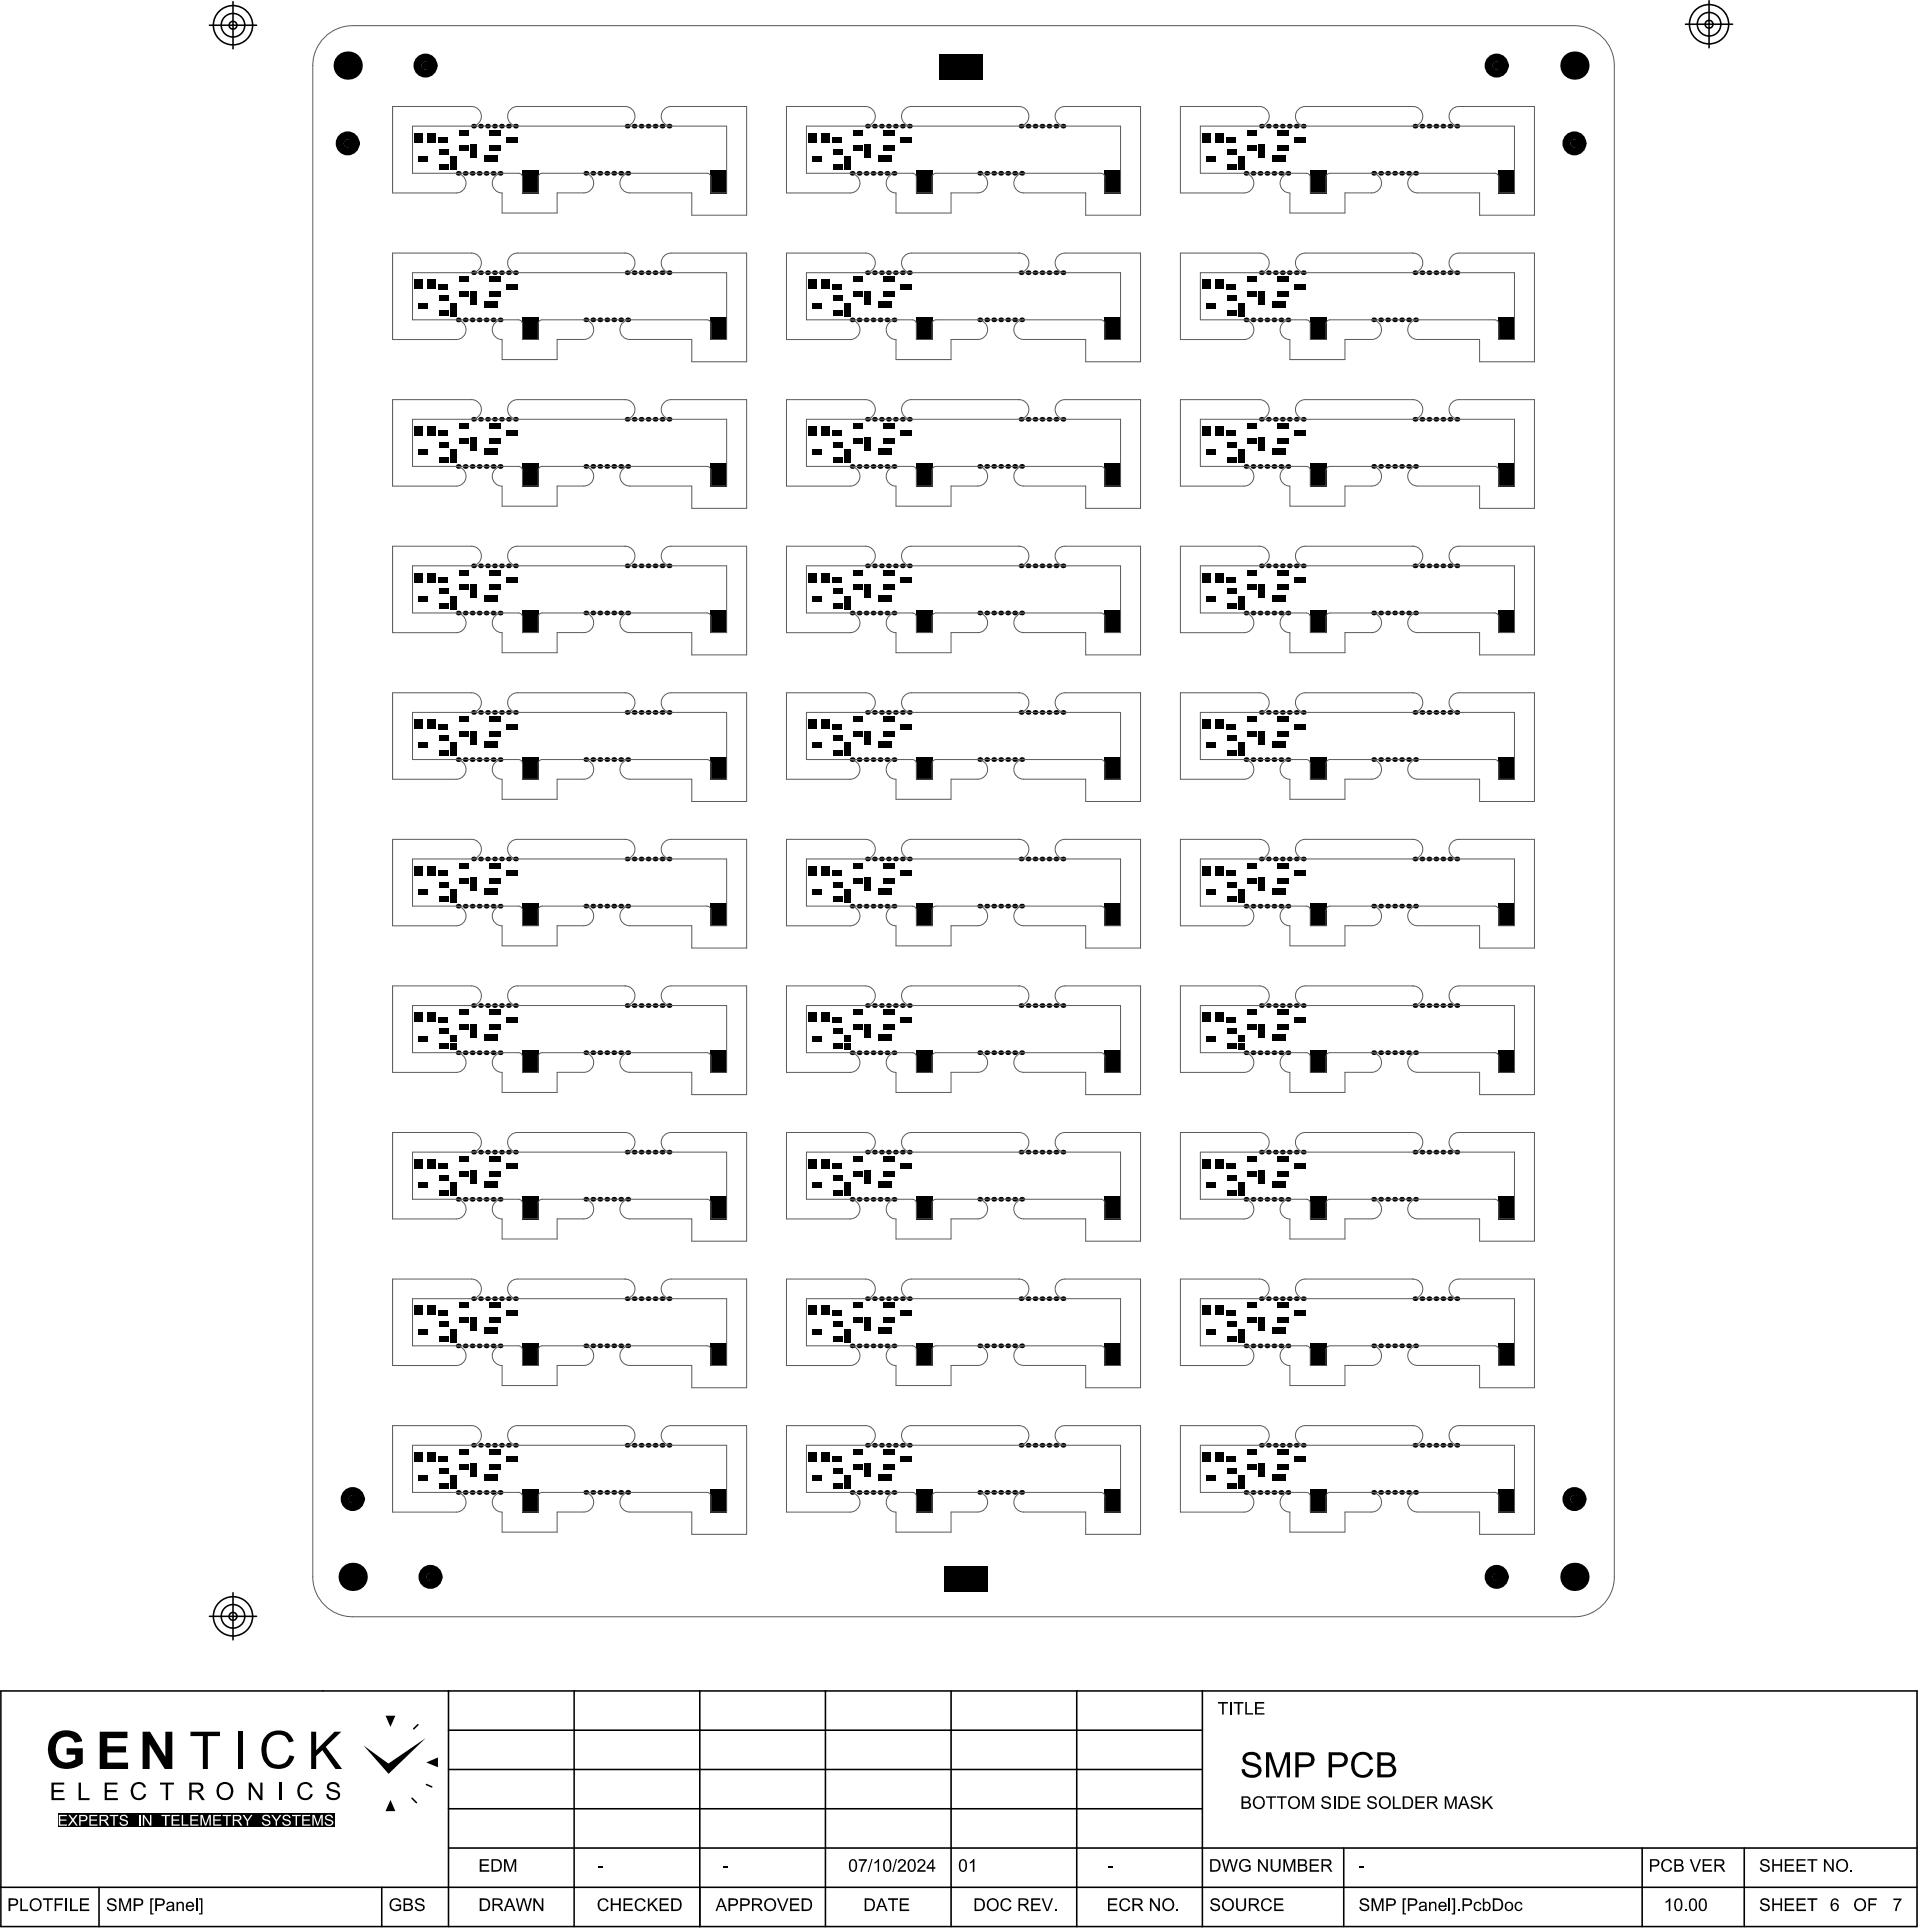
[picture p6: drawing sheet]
<svg xmlns="http://www.w3.org/2000/svg" width="407mm" height="409mm" viewBox="0 0 407 409" stroke-linecap="round" stroke-linejoin="round" font-family="sans-serif">
<g fill="#000">
<path d="M10.9 377.4h2.7v.5h-2.2v1.1h2v.5h-2v1.2h2.3v.5h-2.8zM11.4 367.3l.1-.1a4.2 4.2 0 0 1 5-.1l.6 .7 .3 .9-1.6 .3a2.04 2.04 0 0 0-1.9-1.3 2.04 2.04 0 0 0-1.9 1.3 3.6 3.6 0 0 0 .7 3.8 2.74 2.74 0 0 0 3.2-.3v-1h-1.8v-1.3h3.4l-.1 3.2a4.8 4.8 0 0 1-6.2 0 4.7 4.7 0 0 1 .2-6.1zM22.2 377.4h2.7v.5h-2.3v1.1h2.1v.5h-2.1v1.2h2.3v.5h-2.7zM21.1 366.7h5.9v1.3h-4.3v1.8h4v1.3h-4v2.1h4.4v1.4h-6zM28.4 377.6l.3-.1a1.56 1.56 0 0 1 2.2 .9l-.5 .1a1.18 1.18 0 0 0-1.5-.7 1.18 1.18 0 0 0-.7 1.5 1.19 1.19 0 0 0 .9 1.4 1.19 1.19 0 0 0 1.4-.9l.4 .1v.2a1.69 1.69 0 0 1-2.1 1 1.69 1.69 0 0 1-1.1-2.1l.2-.8zM30.2 366.7h1.5l3.3 5.3v-5.3h1.5v7.9h-1.6l-3.2-5.2v5.2h-1.5zM33.9 377.4h2.9v.5h-1.2v3.3h-.5v-3.3h-1.2zM40.3 366.7h6.3v.9h-2.6v7h-1.1v-7h-2.6zM50.4 366.7h1.1v7.9h-1.1zM56.5 367.3a3.4 3.4 0 0 1 5.6 1.4l-1 .3a2.35 2.35 0 0 0-2.1-1.7 2.35 2.35 0 0 0-2.3 1.4l-.1 .3a4.3 4.3 0 0 0 .6 4 2.37 2.37 0 0 0 2.4 .6 2.37 2.37 0 0 0 1.7-1.9l1 .2v.1a3.5 3.5 0 0 1-3.3 2.6 3.5 3.5 0 0 1-3.4-2.4 4.8 4.8 0 0 1 .9-4.9zM63.6 377.6l.3-.1a1.56 1.56 0 0 1 2.2 .9l-.5 .1a1.18 1.18 0 0 0-1.4-.7 1.18 1.18 0 0 0-.8 1.5 1.19 1.19 0 0 0 .9 1.4 1.19 1.19 0 0 0 1.4-.9l.5 .1-.1 .2a1.69 1.69 0 0 1-2.1 1 1.69 1.69 0 0 1-1.1-2.1l.3-.8zM65.9 366.7h1v3.9l3.9-3.9h1.4l-3.3 3.2 3.5 4.7h-1.4l-2.8-4-1.3 1.2v2.8h-1z"/>
<path d="M69.5 377.6l.4-.2a1.41 1.41 0 0 1 2 1l-.5 .1a.93 .93 0 0 0-.8-.8 .93 .93 0 0 0-.9 .6l.2 .4 1.4 .4a1.07 1.07 0 0 1 .6 1.4 1.07 1.07 0 0 1-1.3 .7 1.4 1.4 0 0 1-1.6-1.3h.5a1.09 1.09 0 0 0 .9 .8 1.09 1.09 0 0 0 1.1-.6l-.1-.3-.2-.2-1.2-.3a.92 .92 0 0 1-.8-.7 .92 .92 0 0 1 .3-1zM76.9 369.6l5.3 3.8 7.9-5.4-7.9 7.6zM81.6 363.3h2.1l-1.1 2.4zM90.2 373.2l2.5-1.1v2.1zM257.8 360.4h2.1v.3h-.9v2.3h-.4v-2.3h-.8zM261.1 360.4h2.1v.3h-.9v2.3h-.4v-2.3h-.8zM263.5 360.4h.4v2.3h1.3v.3h-1.7zM263.3 371.4a2.22 2.22 0 0 1 3.4 .7l.1 .4-.6 .1a1.38 1.38 0 0 0-1.2-1 1.38 1.38 0 0 0-1.4 .6 1.11 1.11 0 0 0 1.3 1l.3 .1a1.58 1.58 0 0 1 1.5 .7 1.58 1.58 0 0 1 0 1.7 2.52 2.52 0 0 1-3.8-.2l-.2-.8 .7-.1a1.57 1.57 0 0 0 1.3 1.2 1.57 1.57 0 0 0 1.6-.7 1.09 1.09 0 0 0-1.2-1.1l-.5-.1a1.49 1.49 0 0 1-1.6-2zM265.6 360.4h1.9v.3h-1.5v.8h1.5v.3h-1.5v.9h1.6v.3h-2zM267.9 371h1.1l1.5 4.6 1.6-4.6h.9v5.3h-.7v-4.4l-1.5 4.4h-.7l-1.5-4.5v4.5h-.7zM286.8 371.5a2.36 2.36 0 0 1 3.8 1l-.8 .2a1.64 1.64 0 0 0-1.9-1.1 1.64 1.64 0 0 0-1.2 1.9v.3a1.66 1.66 0 0 0 1.2 2 1.66 1.66 0 0 0 2-1.3l.7 .2a2.36 2.36 0 0 1-2.1 1.7 2.36 2.36 0 0 1-2.3-1.4l-.1-.2a3.3 3.3 0 0 1 .7-3.3zM16.6 377.4h.5v3.3h1.9v.5h-2.4z"/>
<path d="M52.6 377.4h.5l2 3v-3h.5v3.8h-.6l-1.9-3v3h-.5zM59.1 377.4h.5v3.8h-.5zM82.6 381.1l1.1 2.4h-2.1zM101.5 393.7h2v.3h-1.6v.8h1.5v.3h-1.5v.9h1.6v.3h-2zM106.7 393.7h.5l.8 2.2 .7-2.2h.5v2.6h-.3v-2.2l-.8 2.2h-.3l-.8-2.3v2.3h-.3zM126.5 395.2h1v.3h-1zM153.1 395.2h1v.3h-1zM181.7 393.7h1.8v.3l-.9 1.4-.2 .9h-.3l.1-.8 .8-1.5h-1.3zM184.4 393.6h.3l-.8 2.8h-.3zM185.1 394.3l.5-.3 .2-.4h.2v2.7h-.3v-2.1l-.6 .4zM189.6 393.6h.2l-.7 2.8h-.3zM190.3 393.8l.6-.2 .7 .3 .1 .5-.1 .4-1.2 1.2h1.3v.3h-1.7l.2-.6 1-.9a.52 .52 0 0 0-.1-.9 .52 .52 0 0 0-.8 .5h-.3z"/>
<path d="M194.4 393.8l.7-.2 .6 .3 .2 .5-.2 .4-1.1 1.2h1.3v.3h-1.8l.3-.6 .8-.8a.53 .53 0 0 0 .1-.9 .53 .53 0 0 0-.8 .4h-.4zM205.2 394.3l.8-.7h.2v2.7h-.3v-2.1l-.7 .4zM234.5 395.2h1v.3h-1zM258.6 393.7h.3l.5 2.2 .6-2.2h.5l.5 2.2 .6-2.2h.4l-.8 2.6h-.3l-.7-2.3-.6 2.3h-.4zM262.8 393.7l.4-.1a1.16 1.16 0 0 1 1.4 .8l-.3 .1-.4-.5-.7-.1-.5 .5-.1 .7a1.05 1.05 0 0 0 .6 .9 1.05 1.05 0 0 0 1.1-.2v-.5h-.8v-.4h1.2v1l-.6 .4-.7 .1a1.43 1.43 0 0 1-1.2-1.1 1.43 1.43 0 0 1 .6-1.6zM266.2 393.7h.4l1.4 2v-2h.3v2.6h-.3l-1.4-2.1v2.1h-.4zM267.9 380.4h2.1v.3h-.8v2.3h-.4v-2.3h-.9zM268.9 393.7h.4v1.5a.69 .69 0 0 0 .7 .8 .69 .69 0 0 0 .6-.8v-1.5h.4v1.6a1.06 1.06 0 0 1-1.1 1.1 1.06 1.06 0 0 1-1-1.2zM270.2 380.4h2.1v.3h-.9v2.3h-.3v-2.3h-.9zM271.6 393.7h.5l.8 2.2 .7-2.2h.5v2.6h-.3v-2.2l-.8 2.2h-.3l-.8-2.3v2.3h-.3zM275.6 380.4h.5l.7 2.2 .8-2.2h.5v2.6h-.3v-2.2l-.8 2.2h-.3l-.8-2.3v2.3h-.3zM277.2 393.7h1.9v.3h-1.6v.8h1.5v.3h-1.5v.9h1.7v.3h-2z"/>
<path d="M279.9 380.5l.5-.2a.92 .92 0 0 1 1.2 .8h-.3a.62 .62 0 0 0-.6-.5 .62 .62 0 0 0-.7 .5l.2 .2 .9 .3a.77 .77 0 0 1 .6 1 .77 .77 0 0 1-1 .5h-.1a.94 .94 0 0 1-1-1h.3l.1 .4 .3 .2 .8-.1a.43 .43 0 0 0 .2-.5 .43 .43 0 0 0-.5-.3l-.8-.2a.67 .67 0 0 1-.1-1.1zM285.9 380.4h2v.3h-1.7v.8h1.5v.3h-1.5v.9h1.7v.3h-2zM287.7 395.2h1v.3h-1zM289.6 380.5l.5-.2a.98 .98 0 0 1 1.3 .8h-.4a.65 .65 0 0 0-.6-.5 .65 .65 0 0 0-.6 .5l.2 .3 .9 .2a.81 .81 0 0 1 .4 1 .81 .81 0 0 1-1 .5 1.01 1.01 0 0 1-1-1h.3l.1 .2a.73 .73 0 0 0 .7 .5 .73 .73 0 0 0 .7-.7l-.4-.2-.9-.2-.3-.4-.1-.4zM294.8 380.4h.3v2.3h1.4v.3h-1.7zM299.5 380.4h2v.3h-1.6v.8h1.5v.3h-1.5v.9h1.6v.3h-2zM305.8 380.4h.5l.7 2.2 .8-2.2h.5v2.6h-.4v-2.2l-.8 2.2h-.2l-.8-2.3v2.3h-.3zM311.5 380.5l.5-.2a.92 .92 0 0 1 1.2 .8h-.3a.62 .62 0 0 0-.6-.5 .62 .62 0 0 0-.6 .5l.1 .2 1 .3a.77 .77 0 0 1 .5 1 .77 .77 0 0 1-1 .5h-.1a.94 .94 0 0 1-1-1h.3l.2 .4 .2 .2 .8-.1a.43 .43 0 0 0 .3-.5 .43 .43 0 0 0-.6-.3l-.8-.2a.67 .67 0 0 1-.1-1.1zM313.8 380.4h.4v1.3l1.3-1.3h.4l-1.1 1 1.2 1.6h-.5l-.9-1.3-.4 .4v.9h-.4zM351.8 394h.1a1.17 1.17 0 0 1 2 .4l-.4 .1a.85 .85 0 0 0-1.1-.5 .85 .85 0 0 0-.5 1.1 .81 .81 0 0 0 .7 1 .81 .81 0 0 0 .9-.7l.4 .1-.2 .5-.5 .3h-.6a1.44 1.44 0 0 1-.8-2.3zM357.6 393.7h.4l.8 2.3 .9-2.3h.3l-1 2.6h-.4zM360.3 393.7h2v.3h-1.6v.8h1.4v.3h-1.4v.9h1.6v.3h-2z"/>
<path d="M372.7 393.9l.7-.3a.93 .93 0 0 1 1.1 .8h-.4a.62 .62 0 0 0-.6-.5 .62 .62 0 0 0-.6 .6l1.2 .4a.77 .77 0 0 1 .4 1 .77 .77 0 0 1-.9 .5h-.1a1 1 0 0 1-1.1-1h.4l.1 .4 .3 .2h.6a.46 .46 0 0 0 .4-.5 .46 .46 0 0 0-.6-.4l-1-.4-.1-.5zM375.1 393.7h.3v1h1.4v-1h.3v2.6h-.3v-1.2h-1.4v1.2h-.3zM377.7 393.7h2v.3h-1.6v.8h1.4v.3h-1.4v.9h1.6v.3h-2zM380.2 393.7h1.9v.3h-1.5v.8h1.4v.3h-1.4v.9h1.6v.3h-2zM382.5 393.7h2.1v.3h-.9v2.3h-.4v-2.3h-.8zM386 393.7h.3l1.4 2v-2h.4v2.6h-.4l-1.4-2.1v2.1h-.3zM391.6 395.9h.4v.4h-.4zM4.3 401.9h.3v2.4h1.4v.3h-1.7zM9.1 401.9h2.1v.4h-.9v2.3h-.3v-2.3h-.9zM11.6 401.9h1.7v.4h-1.4v.8h1.3v.3h-1.3v1.2h-.3zM14.8 401.9h.4v2.4h1.3v.3h-1.7zM16.9 401.9h1.9v.4h-1.5v.8h1.4v.3h-1.4v.9h1.6v.3h-2z"/>
<path d="M23 402l.3-.1a1.02 1.02 0 0 1 1.4 .8h-.4a.65 .65 0 0 0-.6-.5 .65 .65 0 0 0-.7 .5l.3 .3 1 .3a.81 .81 0 0 1 .3 1 .81 .81 0 0 1-1.1 .3h-.1a.94 .94 0 0 1-.8-.8h.3l.4 .5 .5 .1a.48 .48 0 0 0 .6-.5 .48 .48 0 0 0-.7-.5l-.7-.1-.2-.4a.66 .66 0 0 1 .2-.9zM25.2 401.9h.5l.8 2.3 .8-2.3h.4v2.7h-.3v-2.2l-.8 2.2h-.3l-.8-2.2v2.2h-.3zM31.8 401.9h.7v.3h-.4v2.9h.4v.3h-.7zM37.4 402.7h.3v.3l.3-.3h.5l.3 .2 .1 1.7h-.3v-1.2a.46 .46 0 0 0-.6-.4 .46 .46 0 0 0-.3 .6v1h-.3zM42.1 401.9h.7v3.5h-.7v-.3h.5v-2.9h-.5zM83 402.1l.5-.2a1.14 1.14 0 0 1 1.3 .8l-.3 .1-.1-.3-.4-.3-.7 .1-.4 .4-.1 .6a1.06 1.06 0 0 0 .6 1 1.06 1.06 0 0 0 1.2-.2v-.5h-.8v-.3h1.1v1l-.6 .3h-.7a1.41 1.41 0 0 1-1.2-1 1.41 1.41 0 0 1 .6-1.5zM88 402.2l.5-.3a.95 .95 0 0 1 1.3 .8h-.3a.62 .62 0 0 0-.7-.5 .62 .62 0 0 0-.6 .5l.2 .3 1 .2a.82 .82 0 0 1 .3 1.1 .82 .82 0 0 1-1.1 .3 .87 .87 0 0 1-.8-.8h.3a.73 .73 0 0 0 .7 .6 .73 .73 0 0 0 .7-.6l-.1-.2-1.2-.3-.3-.3zM109.2 401.9h.3l.5 2.4 .6-2.4h.5l.6 2.4 .5-2.4h.4l-.8 2.7h-.3l-.6-2.3-.7 2.3h-.4zM112.9 401.9h.4l1.4 2.2v-2.2h.3v2.7h-.4l-1.4-2.1v2.1h-.3zM126.8 402.3l.5-.3h.9l.3 .2 .3 .5-.4 .1a.84 .84 0 0 0-1.1-.5 .84 .84 0 0 0-.4 1.1 .82 .82 0 0 0 .6 .9 .82 .82 0 0 0 1-.6l.3 .1-.2 .5-.4 .3-.5 .1a1.47 1.47 0 0 1-.9-2.4zM129.3 401.9h.3v1.1h1.4v-1.1h.4v2.7h-.4v-1.2h-1.4v1.2h-.3zM132 401.9h1.9v.4h-1.6v.8h1.5v.3h-1.5v.9h1.6v.3h-1.9z"/>
<path d="M134.7 402.3l.4-.3h.9l.3 .2 .3 .5-.3 .1a.84 .84 0 0 0-1.1-.5 .84 .84 0 0 0-.5 1.1 .81 .81 0 0 0 .7 .9 .81 .81 0 0 0 .9-.6l.4 .1-.3 .5-.3 .3-.6 .1a1.47 1.47 0 0 1-.8-2.4zM137.1 401.9h.3v1.4l1.4-1.4h.5l-1.2 1.1 1.2 1.6h-.5l-.9-1.3-.5 .4v.9h-.3zM139.6 401.9h1.9v.4h-1.6v.8h1.5v.3h-1.5v.9h1.7v.3h-2zM164.4 401.9h.4l.8 2.5 .9-2.5h.4l-1.1 2.7h-.3zM167.2 401.9h1.9v.4h-1.6v.8h1.5v.3h-1.5v.9h1.7v.3h-2zM187.9 401.9h2.1v.4h-.8v2.3h-.4v-2.3h-.9zM190.4 401.9h1.9v.4h-1.5v.8h1.4v.3h-1.4v.9h1.6v.3h-2zM212 402.3l.5-.3h.9l.6 .7-.3 .1a.76 .76 0 0 0-1.2-.4l-.4 .4v.5a.85 .85 0 0 0 .6 1 .85 .85 0 0 0 1-.6l.4 .1-.3 .5-.4 .3h-.6a1.46 1.46 0 0 1-.8-2.3zM218.2 401.9h1.9v.4h-1.5v.8h1.5v.3h-1.5v.9h1.6v.3h-2zM220.4 401.9h.4l.8 2.5 .9-2.5h.3l-1 2.7h-.3zM223.2 404.3h.4v.3h-.4zM234.5 401.9h1.9v.4h-1.6v.8h1.5v.3h-1.5v.9h1.7v.3h-2z"/>
<path d="M237.2 402.3l.5-.3h.9l.6 .7-.4 .1a.76 .76 0 0 0-1-.5l-.5 .5-.1 .5a.85 .85 0 0 0 .7 1 .85 .85 0 0 0 1-.6l.3 .1-.2 .5-.6 .3h-.4a1.46 1.46 0 0 1-.8-2.3zM243.4 401.9h.3l1.4 2.2v-2.2h.4v2.7h-.4l-1.4-2.1v2.1h-.3zM249 404.3h.4v.3h-.4zM256.5 402.1l.7-.2a.86 .86 0 0 1 .9 .8h-.3a.66 .66 0 0 0-.6-.5 .66 .66 0 0 0-.7 .5l.3 .3 .9 .2a.77 .77 0 0 1 .5 1 .77 .77 0 0 1-1 .5 1 1 0 0 1-1.1-.9h.3l.1 .1a.75 .75 0 0 0 .7 .5 .75 .75 0 0 0 .7-.6l-.2-.2-1.1-.3-.3-.3-.1-.4zM261.6 401.9h.3l.1 1.8a.69 .69 0 0 0 .7 .6 .69 .69 0 0 0 .6-.8v-1.6h.4v1.8a1.04 1.04 0 0 1-1.2 1 1.04 1.04 0 0 1-.9-1.2zM267.3 402.2l.5-.3 .8 .1 .6 .6-.4 .2a.78 .78 0 0 0-.8-.6 .78 .78 0 0 0-.7 .6l-.1 .5a.85 .85 0 0 0 .6 1 .85 .85 0 0 0 1.1-.6l.3 .1-.3 .5-.4 .3h-.6a1.43 1.43 0 0 1-.8-2.1zM269.7 401.9h1.9v.4h-1.6v.8h1.5v.3h-1.5v.9h1.6v.3h-1.9zM288.1 402.1l.7-.2a.86 .86 0 0 1 .9 .8h-.3a.63 .63 0 0 0-.6-.5 .63 .63 0 0 0-.7 .5l.3 .3 .8 .2a.77 .77 0 0 1 .6 1 .77 .77 0 0 1-1 .5h-.1a1.01 1.01 0 0 1-1-.9h.3l.1 .1a.74 .74 0 0 0 .7 .5 .74 .74 0 0 0 .7-.6l-.4-.3-1-.2-.2-.3-.1-.4zM290.3 401.9h.5l.8 2.3 .7-2.3h.5v2.7h-.3v-2.2l-.8 2.2h-.3l-.8-2.2v2.2h-.3zM296.8 401.9h.8v.3h-.4v2.9h.4v.3h-.8zM302.4 402.7h.3l.1 .2a.65 .65 0 0 1 .8-.2 .65 .65 0 0 1 .4 .7v1.2h-.3l-.1-1.5-.3-.1a.52 .52 0 0 0-.5 .6v1h-.4zM307.2 401.9h.7v3.5h-.7v-.3h.4v-2.9h-.4z"/>
<path d="M308.5 404.3h.4v.3h-.4zM312.1 402.9l.2-.2a.85 .85 0 0 1 1.2 .6h-.4a.54 .54 0 0 0-.7-.3 .54 .54 0 0 0-.2 .8 .51 .51 0 0 0 .5 .6 .51 .51 0 0 0 .5-.5l.3 .1a.86 .86 0 0 1-1.1 .6 .86 .86 0 0 1-.5-1.1zM320.9 402.8a.82 .82 0 0 1 1.3 .5h-.4a.53 .53 0 0 0-.7-.3 .53 .53 0 0 0-.2 .7 .52 .52 0 0 0 .4 .7 .52 .52 0 0 0 .6-.5l.3 .1a.89 .89 0 0 1-1.2 .6 .89 .89 0 0 1-.4-1.2zM352.5 402.6l.8-.7h.2v2.7h-.3v-2.1l-.7 .5zM356.6 404.3h.4v.3h-.4zM372.8 402.1l.7-.2a.87 .87 0 0 1 1 .8h-.4a.66 .66 0 0 0-.6-.5 .66 .66 0 0 0-.6 .5l.1 .2 1 .3a.78 .78 0 0 1 .5 1 .78 .78 0 0 1-1 .5 1 1 0 0 1-1.1-.9h.4l.1 .3 .3 .2 .8-.1a.39 .39 0 0 0 .2-.4 .39 .39 0 0 0-.4-.3l-1-.3-.2-.3a.62 .62 0 0 1 .2-.8zM375.1 401.9h.3v1.1h1.4v-1.1h.3v2.7h-.3v-1.2h-1.4v1.2h-.3zM377.7 401.9h2v.4h-1.6v.8h1.4v.3h-1.4v.9h1.6v.3h-2zM380.2 401.9h1.9v.4h-1.5v.8h1.4v.3h-1.4v.9h1.6v.3h-2zM382.5 401.9h2.1v.4h-.9v2.3h-.4v-2.3h-.8zM395.4 401.9h1.8v.4h-1.4v.8h1.2v.3h-1.2v1.2h-.4zM400.7 402h1.7v.3l-.7 1.2-.3 1.1h-.3v-.5l.4-1.1 .5-.7h-1.3z"/>
<path d="M40.6 377.9v1.2h1.1a.64 .64 0 0 0 .8-.6 .64 .64 0 0 0-.8-.6zM40.1 377.4h1.7a1.03 1.03 0 0 1 1.3 .9 1.03 1.03 0 0 1-1.1 1.2l.6 .4 .8 1.3h-.7l-.9-1.4-.4-.3h-.8v1.7h-.5z"/>
<path d="M46.6 378.1l-.2 .6v.8a1.29 1.29 0 0 0 1.4 1.2 1.29 1.29 0 0 0 1.1-1.6 1.3 1.3 0 0 0-.8-1.3 1.3 1.3 0 0 0-1.5 .3zM46.4 377.8l.1-.1a1.9 1.9 0 0 1 2.5 .4 1.9 1.9 0 0 1-.1 2.5 1.83 1.83 0 0 1-2.4 .2 1.83 1.83 0 0 1-.6-2.3z"/>
<path d="M274.9 371.7v1.9h1.4a.97 .97 0 0 0 1.2-.9 .97 .97 0 0 0-1.1-1zM274.1 371l2.6 .1a1.57 1.57 0 0 1 1.5 1.7 1.57 1.57 0 0 1-1.8 1.4h-1.5v2.1h-.8z"/>
<path d="M281.9 371.7v1.9h1.4a.97 .97 0 0 0 1.2-.9 .97 .97 0 0 0-1.1-1zM281.2 371l2.6 .1a1.57 1.57 0 0 1 1.4 1.7 1.57 1.57 0 0 1-1.7 1.4h-1.6v2.1h-.7z"/>
<path d="M292.2 371.7v1.6h1.3a.84 .84 0 0 0 1.1-.9 .84 .84 0 0 0-1.2-.7zM292.2 373.9v1.8h1.6a.93 .93 0 0 0 1-1 .93 .93 0 0 0-1.2-.8zM291.5 371h2.1a1.34 1.34 0 0 1 1.5 .9 1.34 1.34 0 0 1-.6 1.6 1.47 1.47 0 0 1 .9 1.8 1.47 1.47 0 0 1-1.7 1h-2.2z"/>
<path d="M104.4 394v2h.6a1.07 1.07 0 0 0 .7-1.7l-.3-.3zM104 393.7h1.1a1.37 1.37 0 0 1 1.1 1 1.37 1.37 0 0 1-.5 1.4l-.6 .2h-1.1z"/>
<path d="M180.2 394l-.2 .6v.9a.52 .52 0 0 0 .6 .6 .52 .52 0 0 0 .5-.7v-.6a.63 .63 0 0 0-.1-.6 .63 .63 0 0 0-.7-.2zM180.1 393.7l.5-.1 .6 .4 .2 .6-.1 1.2a.88 .88 0 0 1-1.1 .5 .88 .88 0 0 1-.5-1.2v-.8z"/>
<path d="M187.5 394l-.3 .8 .1 .7a.53 .53 0 0 0 .6 .6 .53 .53 0 0 0 .4-.8v-.5a.58 .58 0 0 0-.1-.7 .58 .58 0 0 0-.7-.1zM187.3 393.8a.96 .96 0 0 1 1.1 .1 .96 .96 0 0 1 .3 1l-.1 .3a.85 .85 0 0 1-.4 1.1 .85 .85 0 0 1-1.1-.4l-.2-1.1 .1-.6z"/>
<path d="M192.6 394l-.2 .6 .1 .9a.52 .52 0 0 0 .5 .6 .52 .52 0 0 0 .5-.7v-.6a.63 .63 0 0 0-.1-.6 .63 .63 0 0 0-.7-.2zM192.5 393.7l.5-.1 .6 .4 .2 .6-.1 1.2a.86 .86 0 0 1-1 .5 .86 .86 0 0 1-.6-1v-1z"/>
<path d="M197.3 394.2l-.9 1.2h.9zM197.3 393.7h.3v1.7h.3v.3h-.3v.6h-.3v-.6h-1.2v-.3z"/>
<path d="M203.4 394l-.1 .7v.8a.52 .52 0 0 0 .6 .6 .52 .52 0 0 0 .4-.7v-.6a.62 .62 0 0 0-.1-.7 .62 .62 0 0 0-.7-.1zM203.3 393.7h.4a1.13 1.13 0 0 1 1 1.5 .86 .86 0 0 1-.5 1 .86 .86 0 0 1-1.1-.2l-.2-1.3 .1-.5z"/>
<path d="M256.4 394v2l1.2-.1 .3-.5v-.5a.8 .8 0 0 0-.8-.9zM256.1 393.7h1.3l.6 .3 .2 .3 .1 .8-.2 .7-.3 .4-1.7 .1z"/>
<path d="M263.1 380.7v.8h.7a.42 .42 0 0 0 .5-.5 .42 .42 0 0 0-.5-.3zM263.1 381.8v.9h.8a.46 .46 0 0 0 .5-.5 .46 .46 0 0 0-.6-.4zM262.7 380.4h1.6l.3 .5-.1 .5-.2 .2a.77 .77 0 0 1 .4 1 .77 .77 0 0 1-.9 .4h-1.1z"/>
<path d="M265.7 380.9l-.2 .9 .3 .8 .5 .2 .5-.1 .3-.3 .2-.5a.95 .95 0 0 0-.4-1.2 .95 .95 0 0 0-1.2 .2zM265.5 380.7l.4-.3 .5-.1a1.33 1.33 0 0 1 1.1 2.1 1.33 1.33 0 0 1-2.3-.3v-.9z"/>
<path d="M273.2 380.9l-.2 .5v.6l.5 .7 .4 .1 .6-.3 .3-.6-.1-.4a.91 .91 0 0 0-.5-.8 .91 .91 0 0 0-1 .2zM272.5 381.6a1.35 1.35 0 0 1 2.7 0 1.35 1.35 0 0 1-2.7 0z"/>
<path d="M275 394v.8h.7a.41 .41 0 0 0 .5-.5 .41 .41 0 0 0-.5-.3zM275 395.1v.9h.8a.46 .46 0 0 0 .5-.5 .46 .46 0 0 0-.6-.4zM274.7 393.7h1a.66 .66 0 0 1 .8 .4 .66 .66 0 0 1-.3 .8 .76 .76 0 0 1 .4 1 .76 .76 0 0 1-.9 .4h-1z"/>
<path d="M280 394v.8h.8a.44 .44 0 0 0 .6-.4 .44 .44 0 0 0-.6-.4zM279.7 393.7h1.2a.73 .73 0 0 1 .9 .6 .73 .73 0 0 1-.8 .8l.4 .2 .6 1h-.4l-.6-.9-.4-.3h-.6v1.2h-.3z"/>
<path d="M283.6 380.7v2h.8a1.1 1.1 0 0 0 .2-2zM283.2 380.4h1.4a1.46 1.46 0 0 1 .3 2.5l-.5 .1h-1.2z"/>
<path d="M292.4 380.9l-.2 .6v.6l.6 .6h.7l.3-.3 .2-.4-.1-.7a.9 .9 0 0 0-1.5-.4zM291.7 381.7a1.35 1.35 0 0 1 2.7 0 1.35 1.35 0 0 1-2.7 0z"/>
<path d="M297.2 380.7v2h.8a1.12 1.12 0 0 0 .4-1.9zM296.8 380.4h1.2a1.35 1.35 0 0 1 1.1 1.2 1.35 1.35 0 0 1-1 1.4h-1.3z"/>
<path d="M302.4 380.7v.8h.8a.46 .46 0 0 0 .6-.4 .46 .46 0 0 0-.6-.4zM302 380.4h1.3a.73 .73 0 0 1 .8 .6 .73 .73 0 0 1-.7 .8l.3 .2 .7 1h-.5l-.5-.9-.4-.3h-.6v1.2h-.4z"/>
<path d="M309.8 380.6l-.5 1.3h.9zM309.6 380.4h.4l1 2.6h-.4l-.3-.8h-1.1l-.3 .8h-.4z"/>
<path d="M349.5 394v.9h.7a.49 .49 0 0 0 .6-.4 .49 .49 0 0 0-.5-.5zM349.2 393.7h1.4l.4 .1 .2 .5-.3 .8-.4 .1h-1v1.1h-.3z"/>
<path d="M354.7 394v.8h.8l.4-.4a.45 .45 0 0 0-.6-.4zM354.7 395.1v.9h.9a.46 .46 0 0 0 .4-.6 .46 .46 0 0 0-.6-.3zM354.3 393.7h1.1a.66 .66 0 0 1 .7 .4 .66 .66 0 0 1-.3 .8 .76 .76 0 0 1 .5 .9 .76 .76 0 0 1-.9 .5h-1.1z"/>
<path d="M363.2 394v.8h.8a.44 .44 0 0 0 .6-.4 .44 .44 0 0 0-.6-.4zM362.8 393.7h1.2a.73 .73 0 0 1 .9 .6 .73 .73 0 0 1-.7 .8l.3 .2 .6 1h-.4l-.6-.9-.3-.3h-.6v1.2h-.4z"/>
<path d="M389.2 394.2l-.3 .9 .2 .6 .4 .3 .4 .1 .6-.3 .2-1a.91 .91 0 0 0-.5-.8 .91 .91 0 0 0-1 .2zM388.9 394l.6-.4h.4a1.33 1.33 0 0 1 1.1 2.1 1.33 1.33 0 0 1-2.3-.1l-.1-.8z"/>
<path d="M2.2 402.3v.9h.7a.48 .48 0 0 0 .6-.4 .48 .48 0 0 0-.5-.5zM1.8 401.9l1.5 .1 .3 .1 .2 .4v.5l-.2 .4-1.4 .2v1h-.4z"/>
<path d="M6.9 402.5l-.2 .4v.7a.92 .92 0 0 0 1.1 .7 .92 .92 0 0 0 .6-1.2 .92 .92 0 0 0-.5-.8 .92 .92 0 0 0-1 .2zM6.8 402.2a1.34 1.34 0 0 1 2 .8 1.34 1.34 0 0 1-1.5 1.6 1.45 1.45 0 0 1-.5-2.4z"/>
<path d="M28.7 402.3v.9h.7a.47 .47 0 0 0 .6-.4 .47 .47 0 0 0-.6-.5zM28.3 401.9l1.5 .1 .3 .1 .2 .4v.5l-.2 .4-.6 .2h-.8v1h-.4z"/>
<path d="M33.2 402.3v.9h.7a.48 .48 0 0 0 .6-.4 .48 .48 0 0 0-.5-.5zM32.8 401.9l1.5 .1 .3 .1 .3 .4-.1 .6-.3 .3-1.3 .2v1h-.4z"/>
<path d="M35.6 403.9a.47 .47 0 0 0 .4 .5 .47 .47 0 0 0 .5-.5v-.2zM35.5 402.8l.8-.1a.59 .59 0 0 1 .6 .7v1.2h-.3l-.1-.2-.7 .3a.64 .64 0 0 1-.6-.6l.3-.5 .6-.1a.3 .3 0 0 0 .4-.4 .3 .3 0 0 0-.4-.2l-.4 .1-.2 .3h-.3z"/>
<path d="M39.8 403.1l-.1 .4h1a.55 .55 0 0 0-.3-.5 .55 .55 0 0 0-.6 .1zM39.6 402.9l.8-.2 .4 .2 .3 .4v.5h-1.5a.57 .57 0 0 0 .5 .6 .57 .57 0 0 0 .6-.4l.4 .1a.97 .97 0 0 1-1.4 .4 .97 .97 0 0 1-.2-1.5z"/>
<path d="M85.7 402.3v.8h.7a.42 .42 0 0 0 .5-.4 .42 .42 0 0 0-.5-.4zM85.7 403.4v.9h.8a.48 .48 0 0 0 .5-.5 .48 .48 0 0 0-.5-.4zM85.4 401.9l1.1 .1a.66 .66 0 0 1 .7 .4 .66 .66 0 0 1-.3 .8 .76 .76 0 0 1 .4 1 .76 .76 0 0 1-.9 .4h-1z"/>
<path d="M101.9 402.3v2h.8l.4-.2 .2-.3 .1-.7a.79 .79 0 0 0-.9-.8zM101.5 401.9l1.5 .1 .5 .4 .3 .9-.2 .7-.4 .5-1.7 .1z"/>
<path d="M104.6 402.2v.9h.8a.46 .46 0 0 0 .6-.4 .46 .46 0 0 0-.6-.5zM104.2 401.9l1.3 .1a.72 .72 0 0 1 .8 .6 .72 .72 0 0 1-.7 .8l.5 .5 .4 .7h-.4l-.9-1.1h-.6v1.1h-.4z"/>
<path d="M107.8 402.2l-.4 1.4h.9zM107.6 401.9h.4l1.1 2.7h-.4l-.3-.8h-1.1l-.3 .8h-.4z"/>
<path d="M142.4 402.3v2h.9l.4-.2 .2-.3v-.7a.79 .79 0 0 0-.9-.8zM142 401.9l1.5 .1 .5 .4 .3 .9-.1 .7-.5 .5-1.7 .1z"/>
<path d="M152.6 402.2l-.4 1.4h.9zM152.4 401.9h.4l1.1 2.7h-.4l-.3-.8h-1.1l-.3 .8h-.4z"/>
<path d="M154.5 402.3v.9h.8a.48 .48 0 0 0 .6-.4 .48 .48 0 0 0-.6-.5zM154.2 401.9l1.4 .1 .3 .1 .3 .4v.5l-.3 .4-1.4 .2v1h-.3z"/>
<path d="M157 402.3v.9h.7a.48 .48 0 0 0 .6-.4 .48 .48 0 0 0-.5-.5zM156.7 401.9l1.7 .2 .3 .5-.1 .4a.79 .79 0 0 1-.9 .6h-.7v1h-.3z"/>
<path d="M159.5 402.2v.9h.8a.46 .46 0 0 0 .6-.4 .46 .46 0 0 0-.6-.5zM159.1 401.9l1.7 .1a.73 .73 0 0 1 .4 .9 .73 .73 0 0 1-.7 .5l.3 .2 .7 1h-.5l-.8-1.1h-.7v1.1h-.4z"/>
<path d="M162.3 402.5l-.2 .9 .2 .7 .3 .2 .6 .1 .5-.3 .2-.5v-.5a.9 .9 0 0 0-.6-.8 .9 .9 0 0 0-1 .2zM161.6 403.3a1.35 1.35 0 0 1 2.7 0 1.35 1.35 0 0 1-2.7 0z"/>
<path d="M170 402.3v2h.7a1.05 1.05 0 0 0 .7-1.6l-.4-.4zM169.7 401.9l1.4 .1 .6 .5 .2 1.1-.6 .9-1.6 .1z"/>
<path d="M183.3 402.3v2h.9l.4-.2 .2-.3v-.6a.75 .75 0 0 0-.8-.9zM183 401.9l1.4 .1 .5 .4 .3 1-.1 .6-.5 .5-1.6 .1z"/>
<path d="M186.6 402.2l-.5 1.4h.9zM186.4 401.9h.4l1.1 2.7h-.4l-.4-.8h-1.1l-.3 .8h-.3z"/>
<path d="M206.6 402.3v2h.8l.4-.2 .2-.3 .1-.6a.76 .76 0 0 0-.9-.9zM206.3 401.9l1.1 .1a1.35 1.35 0 0 1 1.1 1.3 1.35 1.35 0 0 1-1.1 1.3h-1.1z"/>
<path d="M209.4 402.5l-.2 .9 .2 .7 .4 .2 .5 .1 .5-.3 .2-.5v-.5a.9 .9 0 0 0-.6-.8 .9 .9 0 0 0-1 .2zM209.2 402.2h.2a1.32 1.32 0 0 1 1.7 .3 1.32 1.32 0 0 1-.2 1.8 1.32 1.32 0 0 1-1.8-.1l-.2-.4-.1-.8z"/>
<path d="M215.9 402.2v.9h.8a.46 .46 0 0 0 .6-.4 .46 .46 0 0 0-.6-.5zM215.5 401.9l1.6 .1a.73 .73 0 0 1 .6 .8 .73 .73 0 0 1-.8 .6l.5 .5 .5 .7h-.5l-.8-1.1h-.7v1.1h-.4z"/>
<path d="M240 402.2v.9h1.1l.2-.2a.45 .45 0 0 0 0-.5 .45 .45 0 0 0-.4-.2zM239.6 401.9l1.4 .1a.72 .72 0 0 1 .8 .7 .72 .72 0 0 1-.8 .7l.5 .5 .5 .7h-.5l-.5-.9-.3-.2h-.7v1.1h-.4z"/>
<path d="M246.6 402.5l-.2 .4v.7a.92 .92 0 0 0 1.1 .7 .92 .92 0 0 0 .6-1.2 .92 .92 0 0 0-.5-.8 .92 .92 0 0 0-1 .2zM246.4 402.2h.1a1.34 1.34 0 0 1 2 .8 1.34 1.34 0 0 1-1.5 1.6 1.45 1.45 0 0 1-.6-2.4z"/>
<path d="M259.2 402.5l-.2 .5v.5a.94 .94 0 0 0 1.2 .8 .94 .94 0 0 0 .6-1.3 .94 .94 0 0 0-1.6-.5zM259 402.2h.1a1.31 1.31 0 0 1 1.9 .4 1.31 1.31 0 0 1-.5 1.8 1.31 1.31 0 0 1-1.8-.4l-.1-.9z"/>
<path d="M264.6 402.2v.9h.8a.46 .46 0 0 0 .6-.4 .46 .46 0 0 0-.5-.5zM264.3 401.9l1.3 .1a.72 .72 0 0 1 .8 .7 .72 .72 0 0 1-.8 .7l.4 .2 .6 1h-.4l-.9-1.1h-.7v1.1h-.3z"/>
<path d="M293.7 402.3v.9h.7a.48 .48 0 0 0 .6-.4 .48 .48 0 0 0-.5-.5zM293.4 401.9l1.8 .2 .2 .5v.4a.79 .79 0 0 1-1 .6h-.7v1h-.3z"/>
<path d="M298.3 402.3v.9h.7a.48 .48 0 0 0 .6-.4 .48 .48 0 0 0-.6-.5zM297.9 401.9l1.3 .1a.8 .8 0 0 1 .8 .9 .8 .8 0 0 1-1 .7h-.7v1h-.4z"/>
<path d="M300.7 403.8a.42 .42 0 0 0 .2 .7 .42 .42 0 0 0 .6-.3v-.1a.25 .25 0 0 0 .1-.4 .25 .25 0 0 0-.4 .1zM300.5 402.8l.9-.1 .5 .2 .1 1.7h-.3l-.1-.2-.3 .2a.64 .64 0 0 1-1-.4 .64 .64 0 0 1 .9-.7 .3 .3 0 0 0 .4-.4 .3 .3 0 0 0-.5-.2l-.3 .1-.2 .3h-.3z"/>
<path d="M304.9 403.1l-.2 .4h1.1a.55 .55 0 0 0-.3-.5 .55 .55 0 0 0-.6 .1zM304.7 402.8l.4-.1h.5l.4 .3 .2 .5v.3h-1.5a.57 .57 0 0 0 .5 .6 .57 .57 0 0 0 .6-.4l.4 .1a.98 .98 0 0 1-1.5 .3 .98 .98 0 0 1 0-1.5z"/>
<path d="M309.8 402.3v.9h.8a.48 .48 0 0 0 .6-.4 .48 .48 0 0 0-.6-.5zM309.5 401.9l1.5 .1 .3 .1 .2 .4v.6l-.3 .3-1.4 .2v1h-.3z"/>
<path d="M314.4 403l-.3 .6a.57 .57 0 0 0 .6 .8 .57 .57 0 0 0 .4-.8 .52 .52 0 0 0-.2-.6 .52 .52 0 0 0-.5 0zM313.8 401.9h.3v1l.4-.2h.4l.5 .4 .1 .8-.5 .7-.4 .1-.5-.3v.2h-.3z"/>
<path d="M316.3 402.3v2h.8l.4-.2 .2-.3v-.6a.8 .8 0 0 0-.8-.9zM315.9 401.9l1.3 .1a1.35 1.35 0 0 1 .9 1.3 1.35 1.35 0 0 1-1 1.3h-1.2z"/>
<path d="M319 403l-.2 .5a.63 .63 0 0 0 .5 .9 .63 .63 0 0 0 .6-.9 .57 .57 0 0 0-.9-.5zM318.8 402.8l.4-.1 .7 .1 .2 .2 .1 .7a.94 .94 0 0 1-1.2 .9 .94 .94 0 0 1-.5-1.4z"/>
<path d="M354.9 402.3l-.2 .3-.1 .9a.64 .64 0 0 0 .2 .7 .64 .64 0 0 0 .6 .1l.2-.3 .1-.9a.59 .59 0 0 0-.1-.7 .59 .59 0 0 0-.7-.1zM354.7 402.1h.1a1 1 0 0 1 1 .2 1 1 0 0 1 .3 1l-.1 .3a.85 .85 0 0 1-.5 1 .85 .85 0 0 1-1-.4l-.2-1.4z"/>
<path d="M358 402.3l-.2 .4v.8a.64 .64 0 0 0 .1 .6 .64 .64 0 0 0 .7 .2l.2-.4v-.7a.65 .65 0 0 0-.1-.7 .65 .65 0 0 0-.7-.2zM357.7 402.2l.2-.1a.96 .96 0 0 1 1 .2 .96 .96 0 0 1 .3 1l-.1 .8a.86 .86 0 0 1-1.1 .5 .86 .86 0 0 1-.6-1l.1-.9z"/>
<path d="M360.1 402.3l-.2 .4-.1 .8a.64 .64 0 0 0 .2 .6 .64 .64 0 0 0 .6 .2l.2-.4 .1-.7a.65 .65 0 0 0-.1-.7 .65 .65 0 0 0-.7-.2zM359.8 402.2a.96 .96 0 0 1 1.1 0 .96 .96 0 0 1 .3 1.1l-.1 .8a.85 .85 0 0 1-1.1 .5 .85 .85 0 0 1-.5-1v-.9z"/>
<path d="M387.8 402.1a.81 .81 0 0 1 1.3 .5h-.3a.57 .57 0 0 0-.8-.3 .57 .57 0 0 0-.3 .7v.3l.5-.4 .6 .1 .3 .5v.5a.88 .88 0 0 1-1 .6 .88 .88 0 0 1-.7-1l.1-.9zM387.9 403.3l-.1 .6 .3 .5a.61 .61 0 0 0 .7-.5 .61 .61 0 0 0-.5-.7z"/>
<path d="M393.1 402.5l-.3 .4v.7a.95 .95 0 0 0 1.2 .7 .95 .95 0 0 0 .5-1.3 .89 .89 0 0 0-1.4-.5zM392.8 402.2l.4-.2 .6-.1a1.33 1.33 0 0 1 1 2.1 1.33 1.33 0 0 1-2.3-.1l-.1-.7z"/>
</g>
<g fill="none" stroke="#000" stroke-width=".33">
<path d="M44.3 5.3h10M49.3 .4v9.9M356.7 5.1h10M361.7 .1v10M49.3 337.3v9.9M.2 358h405.5v49.9h-405.5zM44.3 342.2h10M94.9 358v49.9M121.5 358v49.9M148.1 358v49.9M174.7 358v49.9M201.3 358v49.9"/>
<path d="M227.9 358v49.9M254.5 358v49.9M88.4 365.2l-.9 .9M90.3 377.9l1.1 .5M94.9 366.4h159.6M94.9 374.7h159.6M.2 399.6h405.5M21 399.6v8.3M80.8 399.6v8.3M87.2 380.8l.9 .9M94.9 383h159.6M94.9 391.3h310.8"/>
<path d="M284.4 391.3v16.6M347.5 391.3v16.6M369.1 391.3v16.6"/>
</g>
<g fill="#000">
<path d="M198.8 11.5h9.2v5.4h-9.2z" fill-rule="evenodd"/>
<path d="M199.9 331.5h9.1v5.4h-9.1z" fill-rule="evenodd"/>
<path d="M12.3 384h58.5v2.8h-58.5z" fill-rule="evenodd"/>
</g>
<path d="M14.1 401.9v2.7M306.7 401.9v2.7" fill="none" stroke="#000" stroke-width=".34"/>
<path d="M260.5 360.4v2.6M282.4 380.4v2.6" fill="none" stroke="#000" stroke-width=".38"/>
<path d="M41.6 401.9v2.7" fill="none" stroke="#000" stroke-width=".3"/>
<g fill="#fff">
<path d="M12.5 384.3h1.6v.2h-1.4v.8h1.4v.2h-1.4v.8h1.5v.3h-1.7z"/>
<path d="M14.5 384.3h.3l.7 .8 .6-.8h.3l-.8 1.1 .9 1.2h-.4l-.7-1-.7 1h-.3l.8-1.2z"/>
<path d="M18.9 384.3h1.7v.2h-1.4v.8h1.3v.2h-1.3v.8h1.4v.3h-1.7z"/>
<path d="M23.2 384.3h1.8v.2h-.7v2.1h-.3v-2.1h-.8z"/>
<path d="M25.5 384.5l.4-.3h.6a.65 .65 0 0 1 .5 .7l-.3 .1a.53 .53 0 0 0-.5-.5 .53 .53 0 0 0-.5 .5l.9 .3a.68 .68 0 0 1 .4 .9 .68 .68 0 0 1-.9 .4 .79 .79 0 0 1-.8-.7l.2-.1 .2 .3 .4 .3 .5-.1 .2-.2-.1-.4-1.3-.5z"/>
<path d="M29.4 384.3h.3v2.3h-.3z"/>
<path d="M30.2 384.3h.3l1.2 1.8v-1.8h.3v2.3h-.3l-1.2-1.8v1.8h-.3z"/>
<path d="M34.2 384.3h1.8v.2h-.8v2.1h-.3v-2.1h-.7z"/>
<path d="M36.3 384.3h1.7v.2h-1.4v.8h1.3v.2h-1.3v.8h1.4v.3h-1.7z"/>
<path d="M38.5 384.3h.3v2h1.1v.3h-1.4z"/>
<path d="M40.3 384.3h1.7v.2h-1.4v.8h1.3v.2h-1.3v.8h1.4v.3h-1.7z"/>
<path d="M42.4 384.3h.5l.6 1.9 .7-1.9h.4v2.3h-.3v-1.9l-.7 1.9h-.2l-.7-2v2h-.3z"/>
<path d="M45.1 384.3h1.7v.2h-1.4v.8h1.3v.2h-1.3v.8h1.5v.3h-1.8z"/>
<path d="M47.1 384.3h1.8v.2h-.7v2.1h-.3v-2.1h-.8z"/>
<path d="M51.3 384.3h.4l.7 1 .7-1h.3l-.9 1.3v1h-.3v-1z"/>
<path d="M55.8 384.3l.5-.1a.74 .74 0 0 1 .9 .7l-.3 .1a.58 .58 0 0 0-.5-.5 .58 .58 0 0 0-.6 .3l.3 .4 .8 .2 .3 .4a.92 .92 0 0 1-.7 .8 .92 .92 0 0 1-1-.5l-.1-.2 .3-.1 .3 .5h.7a.41 .41 0 0 0 .2-.5 .41 .41 0 0 0-.5-.2l-.6-.2-.2-.3a.57 .57 0 0 1 .2-.8z"/>
<path d="M57.4 384.3h.4l.7 1 .7-1h.4l-1 1.3v1h-.3v-1z"/>
<path d="M60.1 384.3l.5-.1a.74 .74 0 0 1 .9 .7l-.3 .1a.58 .58 0 0 0-.5-.5 .58 .58 0 0 0-.6 .3l.3 .4 .9 .2 .2 .4a.92 .92 0 0 1-.7 .8 .92 .92 0 0 1-1-.5l-.1-.2 .3-.1 .3 .5h.7a.41 .41 0 0 0 .2-.5 .41 .41 0 0 0-.5-.2l-.6-.2-.2-.3a.57 .57 0 0 1 .2-.8z"/>
<path d="M61.8 384.3h1.9v.2h-.8v2.1h-.3v-2.1h-.8z"/>
<path d="M64 384.3h1.6v.2h-1.4v.8h1.4v.2h-1.4v.8h1.5v.3h-1.7z"/>
<path d="M66.1 384.3h.5l.6 1.9 .7-1.9h.4v2.3h-.3v-1.9l-.7 1.9h-.2l-.7-2v2h-.3z"/>
<path d="M69 384.4l.4-.2 .7 .1 .4 .5v.1l-.3 .1a.53 .53 0 0 0-.6-.5 .53 .53 0 0 0-.5 .5l1.1 .4a.73 .73 0 0 1 .1 1 .73 .73 0 0 1-1 .2 .72 .72 0 0 1-.6-.7l.3-.1 .1 .3 .3 .2h.5a.4 .4 0 0 0 .3-.5 .4 .4 0 0 0-.5-.2l-.8-.4-.1-.4z"/>
<path d="M17.1 384.5v.9h.6a.43 .43 0 0 0 .5-.4 .43 .43 0 0 0-.5-.5zM16.8 384.3h1.2l.4 .2 .1 .4-.3 .7h-1.1v1h-.3z"/>
<path d="M21.4 384.5v.8h.7a.39 .39 0 0 0 .5-.4 .39 .39 0 0 0-.5-.4zM21.1 384.3h1a.63 .63 0 0 1 .8 .5 .63 .63 0 0 1-.7 .7l.4 .3 .5 .8h-.4l-.8-1h-.5v1h-.3z"/>
<path d="M49.6 384.5v.8l1-.1a.37 .37 0 0 0 .2-.5 .37 .37 0 0 0-.5-.2zM49.3 384.3h1a.64 .64 0 0 1 .8 .6 .64 .64 0 0 1-.7 .7l.9 1h-.4l-.8-1h-.5v1h-.3z"/>
</g>
<g fill="none" stroke="#000" stroke-width="1.7">
<circle cx="90" cy="13.9" r="1.69"/>
<circle cx="316.7" cy="13.9" r="1.69"/>
<circle cx="73.6" cy="30.4" r="1.69"/>
<circle cx="333.2" cy="30.4" r="1.69"/>
<circle cx="74.6" cy="317.4" r="1.69"/>
<circle cx="333.2" cy="317.4" r="1.69"/>
<circle cx="91.1" cy="333.9" r="1.69"/>
<circle cx="316.7" cy="333.9" r="1.69"/>
</g>
<g fill="none" stroke="#000" stroke-width=".33">
<circle cx="49.3" cy="5.3" r="4.2"/>
<circle cx="49.3" cy="5.3" r="2.49"/>
<circle cx="49.3" cy="5.3" r=".83"/>
<circle cx="361.7" cy="5.1" r="4.2"/>
<circle cx="361.7" cy="5.1" r="2.49"/>
<circle cx="361.7" cy="5.1" r=".83"/>
<circle cx="49.3" cy="342.2" r="4.2"/>
<circle cx="49.3" cy="342.2" r="2.49"/>
<circle cx="49.3" cy="342.2" r=".83"/>
</g>
<g fill="#000">
<path d="M110.4 36.1h3.6v1.4h-3.6zM150.3 36.1h3.6v1.4h-3.6zM193.8 36.1h3.6v1.4h-3.6zM233.7 36.1h3.6v1.4h-3.6zM277.2 36.1h3.5v1.4h-3.5zM317.1 36.1h3.5v1.4h-3.5zM110.4 67.1h3.6v1.4h-3.6zM150.3 67.1h3.6v1.4h-3.6zM193.8 67.1h3.6v1.4h-3.6zM233.7 67.1h3.6v1.4h-3.6zM277.2 67.1h3.5v1.4h-3.5zM317.1 67.1h3.5v1.4h-3.5z"/>
<path d="M110.4 98.2h3.6v1.3h-3.6zM150.3 98.2h3.6v1.3h-3.6zM193.8 98.2h3.6v1.3h-3.6zM233.7 98.2h3.6v1.3h-3.6zM277.2 98.2h3.5v1.3h-3.5zM317.1 98.2h3.5v1.3h-3.5zM110.4 129.2h3.6v1.4h-3.6zM150.3 129.2h3.6v1.4h-3.6zM193.8 129.2h3.6v1.4h-3.6zM233.7 129.2h3.6v1.4h-3.6zM277.2 129.2h3.5v1.4h-3.5zM317.1 129.2h3.5v1.4h-3.5z"/>
<path d="M110.4 160.2h3.6v1.4h-3.6zM150.3 160.2h3.6v1.4h-3.6zM193.8 160.2h3.6v1.4h-3.6zM233.7 160.2h3.6v1.4h-3.6zM277.2 160.2h3.5v1.4h-3.5zM317.1 160.2h3.5v1.4h-3.5zM110.4 191.3h3.6v1.3h-3.6zM150.3 191.3h3.6v1.3h-3.6zM193.8 191.3h3.6v1.3h-3.6zM233.7 191.3h3.6v1.3h-3.6zM277.2 191.3h3.5v1.3h-3.5zM317.1 191.3h3.5v1.3h-3.5z"/>
<path d="M110.4 222.3h3.6v1.4h-3.6zM150.3 222.3h3.6v1.4h-3.6zM193.8 222.3h3.6v1.4h-3.6zM233.7 222.3h3.6v1.4h-3.6zM277.2 222.3h3.5v1.4h-3.5zM317.1 222.3h3.5v1.4h-3.5zM110.4 253.3h3.6v1.4h-3.6zM150.3 253.3h3.6v1.4h-3.6zM193.8 253.3h3.6v1.4h-3.6zM233.7 253.3h3.6v1.4h-3.6zM277.2 253.3h3.5v1.4h-3.5zM317.1 253.3h3.5v1.4h-3.5z"/>
<path d="M110.4 284.4h3.6v1.4h-3.6zM150.3 284.4h3.6v1.4h-3.6zM193.8 284.4h3.6v1.4h-3.6zM233.7 284.4h3.6v1.4h-3.6zM277.2 284.4h3.5v1.4h-3.5zM317.1 284.4h3.5v1.4h-3.5zM110.4 315.4h3.6v1.4h-3.6zM150.3 315.4h3.6v1.4h-3.6zM193.8 315.4h3.6v1.4h-3.6zM233.7 315.4h3.6v1.4h-3.6zM277.2 315.4h3.5v1.4h-3.5zM317.1 315.4h3.5v1.4h-3.5z"/>
<circle cx="73.6" cy="13.9" r="2.99"/>
<circle cx="90" cy="13.9" r=".87"/>
<circle cx="316.7" cy="13.9" r=".87"/>
<circle cx="333.2" cy="13.9" r="2.99"/>
<circle cx="73.6" cy="30.4" r=".87"/>
<circle cx="97" cy="36.7" r=".5"/>
<circle cx="98.4" cy="36.7" r=".5"/>
<circle cx="99.9" cy="36.7" r=".5"/>
<circle cx="100.2" cy="26.7" r=".5"/>
<circle cx="101.4" cy="36.7" r=".5"/>
<circle cx="101.7" cy="26.7" r=".5"/>
<circle cx="102.9" cy="36.7" r=".5"/>
<circle cx="103.2" cy="26.7" r=".5"/>
<circle cx="104.4" cy="36.7" r=".5"/>
<circle cx="104.7" cy="26.7" r=".5"/>
<circle cx="105.8" cy="36.7" r=".5"/>
<circle cx="106.1" cy="26.7" r=".5"/>
<circle cx="107.6" cy="26.7" r=".5"/>
<circle cx="109.1" cy="26.7" r=".5"/>
<circle cx="124" cy="36.7" r=".5"/>
<circle cx="125.5" cy="36.7" r=".5"/>
<circle cx="126.9" cy="36.7" r=".5"/>
<circle cx="128.4" cy="36.7" r=".5"/>
<circle cx="129.9" cy="36.7" r=".5"/>
<circle cx="131.4" cy="36.7" r=".5"/>
<circle cx="132.7" cy="26.7" r=".5"/>
<circle cx="132.9" cy="36.7" r=".5"/>
<circle cx="134.2" cy="26.7" r=".5"/>
<circle cx="135.7" cy="26.7" r=".5"/>
<circle cx="137.2" cy="26.7" r=".5"/>
<circle cx="138.6" cy="26.7" r=".5"/>
<circle cx="140.1" cy="26.7" r=".5"/>
<circle cx="141.6" cy="26.7" r=".5"/>
<circle cx="180.3" cy="36.7" r=".5"/>
<circle cx="181.8" cy="36.7" r=".5"/>
<circle cx="183.3" cy="36.7" r=".5"/>
<circle cx="183.6" cy="26.7" r=".5"/>
<circle cx="184.8" cy="36.7" r=".5"/>
<circle cx="185.1" cy="26.7" r=".5"/>
<circle cx="186.2" cy="36.7" r=".5"/>
<circle cx="186.5" cy="26.7" r=".5"/>
<circle cx="187.7" cy="36.7" r=".5"/>
<circle cx="188" cy="26.7" r=".5"/>
<circle cx="189.2" cy="36.7" r=".5"/>
<circle cx="189.5" cy="26.7" r=".5"/>
<circle cx="191" cy="26.7" r=".5"/>
<circle cx="192.4" cy="26.7" r=".5"/>
<circle cx="207.3" cy="36.7" r=".5"/>
<circle cx="208.8" cy="36.7" r=".5"/>
<circle cx="210.3" cy="36.7" r=".5"/>
<circle cx="211.8" cy="36.7" r=".5"/>
<circle cx="213.3" cy="36.7" r=".5"/>
<circle cx="214.7" cy="36.7" r=".5"/>
<circle cx="216.1" cy="26.7" r=".5"/>
<circle cx="216.2" cy="36.7" r=".5"/>
<circle cx="217.6" cy="26.7" r=".5"/>
<circle cx="219" cy="26.7" r=".5"/>
<circle cx="220.5" cy="26.7" r=".5"/>
<circle cx="222" cy="26.7" r=".5"/>
<circle cx="223.5" cy="26.7" r=".5"/>
<circle cx="225" cy="26.7" r=".5"/>
<circle cx="263.7" cy="36.7" r=".5"/>
<circle cx="265.2" cy="36.7" r=".5"/>
<circle cx="266.7" cy="36.7" r=".5"/>
<circle cx="266.9" cy="26.7" r=".5"/>
<circle cx="268.1" cy="36.7" r=".5"/>
<circle cx="268.4" cy="26.7" r=".5"/>
<circle cx="269.6" cy="36.7" r=".5"/>
<circle cx="269.9" cy="26.7" r=".5"/>
<circle cx="271.1" cy="36.7" r=".5"/>
<circle cx="271.4" cy="26.7" r=".5"/>
<circle cx="272.6" cy="36.7" r=".5"/>
<circle cx="272.9" cy="26.7" r=".5"/>
<circle cx="274.3" cy="26.7" r=".5"/>
<circle cx="275.8" cy="26.7" r=".5"/>
<circle cx="290.7" cy="36.7" r=".5"/>
<circle cx="292.2" cy="36.7" r=".5"/>
<circle cx="293.7" cy="36.7" r=".5"/>
<circle cx="295.1" cy="36.7" r=".5"/>
<circle cx="296.6" cy="36.7" r=".5"/>
<circle cx="298.1" cy="36.7" r=".5"/>
<circle cx="299.5" cy="26.7" r=".5"/>
<circle cx="299.6" cy="36.7" r=".5"/>
<circle cx="300.9" cy="26.7" r=".5"/>
<circle cx="302.4" cy="26.7" r=".5"/>
<circle cx="303.9" cy="26.7" r=".5"/>
<circle cx="305.4" cy="26.7" r=".5"/>
<circle cx="306.8" cy="26.7" r=".5"/>
<circle cx="308.3" cy="26.7" r=".5"/>
<circle cx="333.2" cy="30.4" r=".87"/>
<circle cx="100.2" cy="57.7" r=".5"/>
<circle cx="101.7" cy="57.7" r=".5"/>
<circle cx="103.2" cy="57.7" r=".5"/>
<circle cx="104.7" cy="57.7" r=".5"/>
<circle cx="106.1" cy="57.7" r=".5"/>
<circle cx="107.6" cy="57.7" r=".5"/>
<circle cx="109.1" cy="57.7" r=".5"/>
<circle cx="132.7" cy="57.7" r=".5"/>
<circle cx="134.2" cy="57.7" r=".5"/>
<circle cx="135.7" cy="57.7" r=".5"/>
<circle cx="137.2" cy="57.7" r=".5"/>
<circle cx="138.6" cy="57.7" r=".5"/>
<circle cx="140.1" cy="57.7" r=".5"/>
<circle cx="141.6" cy="57.7" r=".5"/>
<circle cx="183.6" cy="57.7" r=".5"/>
<circle cx="185.1" cy="57.7" r=".5"/>
<circle cx="186.5" cy="57.7" r=".5"/>
<circle cx="188" cy="57.7" r=".5"/>
<circle cx="189.5" cy="57.7" r=".5"/>
<circle cx="191" cy="57.7" r=".5"/>
<circle cx="192.4" cy="57.7" r=".5"/>
<circle cx="216.1" cy="57.7" r=".5"/>
<circle cx="217.6" cy="57.7" r=".5"/>
<circle cx="219" cy="57.7" r=".5"/>
<circle cx="220.5" cy="57.7" r=".5"/>
<circle cx="222" cy="57.7" r=".5"/>
<circle cx="223.5" cy="57.7" r=".5"/>
<circle cx="225" cy="57.7" r=".5"/>
<circle cx="266.9" cy="57.7" r=".5"/>
<circle cx="268.4" cy="57.7" r=".5"/>
<circle cx="269.9" cy="57.7" r=".5"/>
<circle cx="271.4" cy="57.7" r=".5"/>
<circle cx="272.9" cy="57.7" r=".5"/>
<circle cx="274.3" cy="57.7" r=".5"/>
<circle cx="275.8" cy="57.7" r=".5"/>
<circle cx="299.5" cy="57.7" r=".5"/>
<circle cx="300.9" cy="57.7" r=".5"/>
<circle cx="302.4" cy="57.7" r=".5"/>
<circle cx="303.9" cy="57.7" r=".5"/>
<circle cx="305.4" cy="57.7" r=".5"/>
<circle cx="306.8" cy="57.7" r=".5"/>
<circle cx="308.3" cy="57.7" r=".5"/>
<circle cx="97" cy="67.7" r=".5"/>
<circle cx="98.4" cy="67.7" r=".5"/>
<circle cx="99.9" cy="67.7" r=".5"/>
<circle cx="101.4" cy="67.7" r=".5"/>
<circle cx="102.9" cy="67.7" r=".5"/>
<circle cx="104.4" cy="67.7" r=".5"/>
<circle cx="105.8" cy="67.7" r=".5"/>
<circle cx="124" cy="67.7" r=".5"/>
<circle cx="125.5" cy="67.7" r=".5"/>
<circle cx="126.9" cy="67.7" r=".5"/>
<circle cx="128.4" cy="67.7" r=".5"/>
<circle cx="129.9" cy="67.7" r=".5"/>
<circle cx="131.4" cy="67.7" r=".5"/>
<circle cx="132.9" cy="67.7" r=".5"/>
<circle cx="180.3" cy="67.7" r=".5"/>
<circle cx="181.8" cy="67.7" r=".5"/>
<circle cx="183.3" cy="67.7" r=".5"/>
<circle cx="184.8" cy="67.7" r=".5"/>
<circle cx="186.2" cy="67.7" r=".5"/>
<circle cx="187.7" cy="67.7" r=".5"/>
<circle cx="189.2" cy="67.7" r=".5"/>
<circle cx="207.3" cy="67.7" r=".5"/>
<circle cx="208.8" cy="67.7" r=".5"/>
<circle cx="210.3" cy="67.7" r=".5"/>
<circle cx="211.8" cy="67.7" r=".5"/>
<circle cx="213.3" cy="67.7" r=".5"/>
<circle cx="214.7" cy="67.7" r=".5"/>
<circle cx="216.2" cy="67.7" r=".5"/>
<circle cx="263.7" cy="67.7" r=".5"/>
<circle cx="265.2" cy="67.7" r=".5"/>
<circle cx="266.7" cy="67.7" r=".5"/>
<circle cx="268.1" cy="67.7" r=".5"/>
<circle cx="269.6" cy="67.7" r=".5"/>
<circle cx="271.1" cy="67.7" r=".5"/>
<circle cx="272.6" cy="67.7" r=".5"/>
<circle cx="290.7" cy="67.7" r=".5"/>
<circle cx="292.2" cy="67.7" r=".5"/>
<circle cx="293.7" cy="67.7" r=".5"/>
<circle cx="295.1" cy="67.7" r=".5"/>
<circle cx="296.6" cy="67.7" r=".5"/>
<circle cx="298.1" cy="67.7" r=".5"/>
<circle cx="299.6" cy="67.7" r=".5"/>
<circle cx="97" cy="98.8" r=".5"/>
<circle cx="98.4" cy="98.8" r=".5"/>
<circle cx="99.9" cy="98.8" r=".5"/>
<circle cx="100.2" cy="88.8" r=".5"/>
<circle cx="101.4" cy="98.8" r=".5"/>
<circle cx="101.7" cy="88.8" r=".5"/>
<circle cx="102.9" cy="98.8" r=".5"/>
<circle cx="103.2" cy="88.8" r=".5"/>
<circle cx="104.4" cy="98.8" r=".5"/>
<circle cx="104.7" cy="88.8" r=".5"/>
<circle cx="105.8" cy="98.8" r=".5"/>
<circle cx="106.1" cy="88.8" r=".5"/>
<circle cx="107.6" cy="88.8" r=".5"/>
<circle cx="109.1" cy="88.8" r=".5"/>
<circle cx="124" cy="98.8" r=".5"/>
<circle cx="125.5" cy="98.8" r=".5"/>
<circle cx="126.9" cy="98.8" r=".5"/>
<circle cx="128.4" cy="98.8" r=".5"/>
<circle cx="129.9" cy="98.8" r=".5"/>
<circle cx="131.4" cy="98.8" r=".5"/>
<circle cx="132.7" cy="88.8" r=".5"/>
<circle cx="132.9" cy="98.8" r=".5"/>
<circle cx="134.2" cy="88.8" r=".5"/>
<circle cx="135.7" cy="88.8" r=".5"/>
<circle cx="137.2" cy="88.8" r=".5"/>
<circle cx="138.6" cy="88.8" r=".5"/>
<circle cx="140.1" cy="88.8" r=".5"/>
<circle cx="141.6" cy="88.8" r=".5"/>
<circle cx="180.3" cy="98.8" r=".5"/>
<circle cx="181.8" cy="98.8" r=".5"/>
<circle cx="183.3" cy="98.8" r=".5"/>
<circle cx="183.6" cy="88.8" r=".5"/>
<circle cx="184.8" cy="98.8" r=".5"/>
<circle cx="185.1" cy="88.8" r=".5"/>
<circle cx="186.2" cy="98.8" r=".5"/>
<circle cx="186.5" cy="88.8" r=".5"/>
<circle cx="187.7" cy="98.8" r=".5"/>
<circle cx="188" cy="88.8" r=".5"/>
<circle cx="189.2" cy="98.8" r=".5"/>
<circle cx="189.5" cy="88.8" r=".5"/>
<circle cx="191" cy="88.8" r=".5"/>
<circle cx="192.4" cy="88.8" r=".5"/>
<circle cx="207.3" cy="98.8" r=".5"/>
<circle cx="208.8" cy="98.8" r=".5"/>
<circle cx="210.3" cy="98.8" r=".5"/>
<circle cx="211.8" cy="98.8" r=".5"/>
<circle cx="213.3" cy="98.8" r=".5"/>
<circle cx="214.7" cy="98.8" r=".5"/>
<circle cx="216.1" cy="88.8" r=".5"/>
<circle cx="216.2" cy="98.8" r=".5"/>
<circle cx="217.6" cy="88.8" r=".5"/>
<circle cx="219" cy="88.8" r=".5"/>
<circle cx="220.5" cy="88.8" r=".5"/>
<circle cx="222" cy="88.8" r=".5"/>
<circle cx="223.5" cy="88.8" r=".5"/>
<circle cx="225" cy="88.8" r=".5"/>
<circle cx="263.7" cy="98.8" r=".5"/>
<circle cx="265.2" cy="98.8" r=".5"/>
<circle cx="266.7" cy="98.8" r=".5"/>
<circle cx="266.9" cy="88.8" r=".5"/>
<circle cx="268.1" cy="98.8" r=".5"/>
<circle cx="268.4" cy="88.8" r=".5"/>
<circle cx="269.6" cy="98.8" r=".5"/>
<circle cx="269.9" cy="88.8" r=".5"/>
<circle cx="271.1" cy="98.8" r=".5"/>
<circle cx="271.4" cy="88.8" r=".5"/>
<circle cx="272.6" cy="98.8" r=".5"/>
<circle cx="272.9" cy="88.8" r=".5"/>
<circle cx="274.3" cy="88.8" r=".5"/>
<circle cx="275.8" cy="88.8" r=".5"/>
<circle cx="290.7" cy="98.8" r=".5"/>
<circle cx="292.2" cy="98.8" r=".5"/>
<circle cx="293.7" cy="98.8" r=".5"/>
<circle cx="295.1" cy="98.8" r=".5"/>
<circle cx="296.6" cy="98.8" r=".5"/>
<circle cx="298.1" cy="98.8" r=".5"/>
<circle cx="299.5" cy="88.8" r=".5"/>
<circle cx="299.6" cy="98.8" r=".5"/>
<circle cx="300.9" cy="88.8" r=".5"/>
<circle cx="302.4" cy="88.8" r=".5"/>
<circle cx="303.9" cy="88.8" r=".5"/>
<circle cx="305.4" cy="88.8" r=".5"/>
<circle cx="306.8" cy="88.8" r=".5"/>
<circle cx="308.3" cy="88.8" r=".5"/>
<circle cx="100.2" cy="119.8" r=".5"/>
<circle cx="101.7" cy="119.8" r=".5"/>
<circle cx="103.2" cy="119.8" r=".5"/>
<circle cx="104.7" cy="119.8" r=".5"/>
<circle cx="106.1" cy="119.8" r=".5"/>
<circle cx="107.6" cy="119.8" r=".5"/>
<circle cx="109.1" cy="119.8" r=".5"/>
<circle cx="132.7" cy="119.8" r=".5"/>
<circle cx="134.2" cy="119.8" r=".5"/>
<circle cx="135.7" cy="119.8" r=".5"/>
<circle cx="137.2" cy="119.8" r=".5"/>
<circle cx="138.6" cy="119.8" r=".5"/>
<circle cx="140.1" cy="119.8" r=".5"/>
<circle cx="141.6" cy="119.8" r=".5"/>
<circle cx="183.6" cy="119.8" r=".5"/>
<circle cx="185.1" cy="119.8" r=".5"/>
<circle cx="186.5" cy="119.8" r=".5"/>
<circle cx="188" cy="119.8" r=".5"/>
<circle cx="189.5" cy="119.8" r=".5"/>
<circle cx="191" cy="119.8" r=".5"/>
<circle cx="192.4" cy="119.8" r=".5"/>
<circle cx="216.1" cy="119.8" r=".5"/>
<circle cx="217.6" cy="119.8" r=".5"/>
<circle cx="219" cy="119.8" r=".5"/>
<circle cx="220.5" cy="119.8" r=".5"/>
<circle cx="222" cy="119.8" r=".5"/>
<circle cx="223.5" cy="119.8" r=".5"/>
<circle cx="225" cy="119.8" r=".5"/>
<circle cx="266.9" cy="119.8" r=".5"/>
<circle cx="268.4" cy="119.8" r=".5"/>
<circle cx="269.9" cy="119.8" r=".5"/>
<circle cx="271.4" cy="119.8" r=".5"/>
<circle cx="272.9" cy="119.8" r=".5"/>
<circle cx="274.3" cy="119.8" r=".5"/>
<circle cx="275.8" cy="119.8" r=".5"/>
<circle cx="299.5" cy="119.8" r=".5"/>
<circle cx="300.9" cy="119.8" r=".5"/>
<circle cx="302.4" cy="119.8" r=".5"/>
<circle cx="303.9" cy="119.8" r=".5"/>
<circle cx="305.4" cy="119.8" r=".5"/>
<circle cx="306.8" cy="119.8" r=".5"/>
<circle cx="308.3" cy="119.8" r=".5"/>
<circle cx="97" cy="129.8" r=".5"/>
<circle cx="98.4" cy="129.8" r=".5"/>
<circle cx="99.9" cy="129.8" r=".5"/>
<circle cx="101.4" cy="129.8" r=".5"/>
<circle cx="102.9" cy="129.8" r=".5"/>
<circle cx="104.4" cy="129.8" r=".5"/>
<circle cx="105.8" cy="129.8" r=".5"/>
<circle cx="124" cy="129.8" r=".5"/>
<circle cx="125.5" cy="129.8" r=".5"/>
<circle cx="126.9" cy="129.8" r=".5"/>
<circle cx="128.4" cy="129.8" r=".5"/>
<circle cx="129.9" cy="129.8" r=".5"/>
<circle cx="131.4" cy="129.8" r=".5"/>
<circle cx="132.9" cy="129.8" r=".5"/>
<circle cx="180.3" cy="129.8" r=".5"/>
<circle cx="181.8" cy="129.8" r=".5"/>
<circle cx="183.3" cy="129.8" r=".5"/>
<circle cx="184.8" cy="129.8" r=".5"/>
<circle cx="186.2" cy="129.8" r=".5"/>
<circle cx="187.7" cy="129.8" r=".5"/>
<circle cx="189.2" cy="129.8" r=".5"/>
<circle cx="207.3" cy="129.8" r=".5"/>
<circle cx="208.8" cy="129.8" r=".5"/>
<circle cx="210.3" cy="129.8" r=".5"/>
<circle cx="211.8" cy="129.8" r=".5"/>
<circle cx="213.3" cy="129.8" r=".5"/>
<circle cx="214.7" cy="129.8" r=".5"/>
<circle cx="216.2" cy="129.8" r=".5"/>
<circle cx="263.7" cy="129.8" r=".5"/>
<circle cx="265.2" cy="129.8" r=".5"/>
<circle cx="266.7" cy="129.8" r=".5"/>
<circle cx="268.1" cy="129.8" r=".5"/>
<circle cx="269.6" cy="129.8" r=".5"/>
<circle cx="271.1" cy="129.8" r=".5"/>
<circle cx="272.6" cy="129.8" r=".5"/>
<circle cx="290.7" cy="129.8" r=".5"/>
<circle cx="292.2" cy="129.8" r=".5"/>
<circle cx="293.7" cy="129.8" r=".5"/>
<circle cx="295.1" cy="129.8" r=".5"/>
<circle cx="296.6" cy="129.8" r=".5"/>
<circle cx="298.1" cy="129.8" r=".5"/>
<circle cx="299.6" cy="129.8" r=".5"/>
<circle cx="100.2" cy="150.8" r=".5"/>
<circle cx="101.7" cy="150.8" r=".5"/>
<circle cx="103.2" cy="150.8" r=".5"/>
<circle cx="104.7" cy="150.8" r=".5"/>
<circle cx="106.1" cy="150.8" r=".5"/>
<circle cx="107.6" cy="150.8" r=".5"/>
<circle cx="109.1" cy="150.8" r=".5"/>
<circle cx="132.7" cy="150.8" r=".5"/>
<circle cx="134.2" cy="150.8" r=".5"/>
<circle cx="135.7" cy="150.8" r=".5"/>
<circle cx="137.2" cy="150.8" r=".5"/>
<circle cx="138.6" cy="150.8" r=".5"/>
<circle cx="140.1" cy="150.8" r=".5"/>
<circle cx="141.6" cy="150.8" r=".5"/>
<circle cx="183.6" cy="150.8" r=".5"/>
<circle cx="185.1" cy="150.8" r=".5"/>
<circle cx="186.5" cy="150.8" r=".5"/>
<circle cx="188" cy="150.8" r=".5"/>
<circle cx="189.5" cy="150.8" r=".5"/>
<circle cx="191" cy="150.8" r=".5"/>
<circle cx="192.4" cy="150.8" r=".5"/>
<circle cx="216.1" cy="150.8" r=".5"/>
<circle cx="217.6" cy="150.8" r=".5"/>
<circle cx="219" cy="150.8" r=".5"/>
<circle cx="220.5" cy="150.8" r=".5"/>
<circle cx="222" cy="150.8" r=".5"/>
<circle cx="223.5" cy="150.8" r=".5"/>
<circle cx="225" cy="150.8" r=".5"/>
<circle cx="266.9" cy="150.8" r=".5"/>
<circle cx="268.4" cy="150.8" r=".5"/>
<circle cx="269.9" cy="150.8" r=".5"/>
<circle cx="271.4" cy="150.8" r=".5"/>
<circle cx="272.9" cy="150.8" r=".5"/>
<circle cx="274.3" cy="150.8" r=".5"/>
<circle cx="275.8" cy="150.8" r=".5"/>
<circle cx="299.5" cy="150.8" r=".5"/>
<circle cx="300.9" cy="150.8" r=".5"/>
<circle cx="302.4" cy="150.8" r=".5"/>
<circle cx="303.9" cy="150.8" r=".5"/>
<circle cx="305.4" cy="150.8" r=".5"/>
<circle cx="306.8" cy="150.8" r=".5"/>
<circle cx="308.3" cy="150.8" r=".5"/>
<circle cx="97" cy="160.8" r=".5"/>
<circle cx="98.4" cy="160.8" r=".5"/>
<circle cx="99.9" cy="160.8" r=".5"/>
<circle cx="101.4" cy="160.8" r=".5"/>
<circle cx="102.9" cy="160.8" r=".5"/>
<circle cx="104.4" cy="160.8" r=".5"/>
<circle cx="105.8" cy="160.8" r=".5"/>
<circle cx="124" cy="160.8" r=".5"/>
<circle cx="125.5" cy="160.8" r=".5"/>
<circle cx="126.9" cy="160.8" r=".5"/>
<circle cx="128.4" cy="160.8" r=".5"/>
<circle cx="129.9" cy="160.8" r=".5"/>
<circle cx="131.4" cy="160.8" r=".5"/>
<circle cx="132.9" cy="160.8" r=".5"/>
<circle cx="180.3" cy="160.8" r=".5"/>
<circle cx="181.8" cy="160.8" r=".5"/>
<circle cx="183.3" cy="160.8" r=".5"/>
<circle cx="184.8" cy="160.8" r=".5"/>
<circle cx="186.2" cy="160.8" r=".5"/>
<circle cx="187.7" cy="160.8" r=".5"/>
<circle cx="189.2" cy="160.8" r=".5"/>
<circle cx="207.3" cy="160.8" r=".5"/>
<circle cx="208.8" cy="160.8" r=".5"/>
<circle cx="210.3" cy="160.8" r=".5"/>
<circle cx="211.8" cy="160.8" r=".5"/>
<circle cx="213.3" cy="160.8" r=".5"/>
<circle cx="214.7" cy="160.8" r=".5"/>
<circle cx="216.2" cy="160.8" r=".5"/>
<circle cx="263.7" cy="160.8" r=".5"/>
<circle cx="265.2" cy="160.8" r=".5"/>
<circle cx="266.7" cy="160.8" r=".5"/>
<circle cx="268.1" cy="160.8" r=".5"/>
<circle cx="269.6" cy="160.8" r=".5"/>
<circle cx="271.1" cy="160.8" r=".5"/>
<circle cx="272.6" cy="160.8" r=".5"/>
<circle cx="290.7" cy="160.8" r=".5"/>
<circle cx="292.2" cy="160.8" r=".5"/>
<circle cx="293.7" cy="160.8" r=".5"/>
<circle cx="295.1" cy="160.8" r=".5"/>
<circle cx="296.6" cy="160.8" r=".5"/>
<circle cx="298.1" cy="160.8" r=".5"/>
<circle cx="299.6" cy="160.8" r=".5"/>
<circle cx="97" cy="191.9" r=".5"/>
<circle cx="98.4" cy="191.9" r=".5"/>
<circle cx="99.9" cy="191.9" r=".5"/>
<circle cx="100.2" cy="181.9" r=".5"/>
<circle cx="101.4" cy="191.9" r=".5"/>
<circle cx="101.7" cy="181.9" r=".5"/>
<circle cx="102.9" cy="191.9" r=".5"/>
<circle cx="103.2" cy="181.9" r=".5"/>
<circle cx="104.4" cy="191.9" r=".5"/>
<circle cx="104.7" cy="181.9" r=".5"/>
<circle cx="105.8" cy="191.9" r=".5"/>
<circle cx="106.1" cy="181.9" r=".5"/>
<circle cx="107.6" cy="181.9" r=".5"/>
<circle cx="109.1" cy="181.9" r=".5"/>
<circle cx="124" cy="191.9" r=".5"/>
<circle cx="125.5" cy="191.9" r=".5"/>
<circle cx="126.9" cy="191.9" r=".5"/>
<circle cx="128.4" cy="191.9" r=".5"/>
<circle cx="129.9" cy="191.9" r=".5"/>
<circle cx="131.4" cy="191.9" r=".5"/>
<circle cx="132.7" cy="181.9" r=".5"/>
<circle cx="132.9" cy="191.9" r=".5"/>
<circle cx="134.2" cy="181.9" r=".5"/>
<circle cx="135.7" cy="181.9" r=".5"/>
<circle cx="137.2" cy="181.9" r=".5"/>
<circle cx="138.6" cy="181.9" r=".5"/>
<circle cx="140.1" cy="181.9" r=".5"/>
<circle cx="141.6" cy="181.9" r=".5"/>
<circle cx="180.3" cy="191.9" r=".5"/>
<circle cx="181.8" cy="191.9" r=".5"/>
<circle cx="183.3" cy="191.9" r=".5"/>
<circle cx="183.6" cy="181.9" r=".5"/>
<circle cx="184.8" cy="191.9" r=".5"/>
<circle cx="185.1" cy="181.9" r=".5"/>
<circle cx="186.2" cy="191.9" r=".5"/>
<circle cx="186.5" cy="181.9" r=".5"/>
<circle cx="187.7" cy="191.9" r=".5"/>
<circle cx="188" cy="181.9" r=".5"/>
<circle cx="189.2" cy="191.9" r=".5"/>
<circle cx="189.5" cy="181.9" r=".5"/>
<circle cx="191" cy="181.9" r=".5"/>
<circle cx="192.4" cy="181.9" r=".5"/>
<circle cx="207.3" cy="191.9" r=".5"/>
<circle cx="208.8" cy="191.9" r=".5"/>
<circle cx="210.3" cy="191.9" r=".5"/>
<circle cx="211.8" cy="191.9" r=".5"/>
<circle cx="213.3" cy="191.9" r=".5"/>
<circle cx="214.7" cy="191.9" r=".5"/>
<circle cx="216.1" cy="181.9" r=".5"/>
<circle cx="216.2" cy="191.9" r=".5"/>
<circle cx="217.6" cy="181.9" r=".5"/>
<circle cx="219" cy="181.9" r=".5"/>
<circle cx="220.5" cy="181.9" r=".5"/>
<circle cx="222" cy="181.9" r=".5"/>
<circle cx="223.5" cy="181.9" r=".5"/>
<circle cx="225" cy="181.9" r=".5"/>
<circle cx="263.7" cy="191.9" r=".5"/>
<circle cx="265.2" cy="191.9" r=".5"/>
<circle cx="266.7" cy="191.9" r=".5"/>
<circle cx="266.9" cy="181.9" r=".5"/>
<circle cx="268.1" cy="191.9" r=".5"/>
<circle cx="268.4" cy="181.9" r=".5"/>
<circle cx="269.6" cy="191.9" r=".5"/>
<circle cx="269.9" cy="181.9" r=".5"/>
<circle cx="271.1" cy="191.9" r=".5"/>
<circle cx="271.4" cy="181.9" r=".5"/>
<circle cx="272.6" cy="191.9" r=".5"/>
<circle cx="272.9" cy="181.9" r=".5"/>
<circle cx="274.3" cy="181.9" r=".5"/>
<circle cx="275.8" cy="181.9" r=".5"/>
<circle cx="290.7" cy="191.9" r=".5"/>
<circle cx="292.2" cy="191.9" r=".5"/>
<circle cx="293.7" cy="191.9" r=".5"/>
<circle cx="295.1" cy="191.9" r=".5"/>
<circle cx="296.6" cy="191.9" r=".5"/>
<circle cx="298.1" cy="191.9" r=".5"/>
<circle cx="299.5" cy="181.9" r=".5"/>
<circle cx="299.6" cy="191.9" r=".5"/>
<circle cx="300.9" cy="181.9" r=".5"/>
<circle cx="302.4" cy="181.9" r=".5"/>
<circle cx="303.9" cy="181.9" r=".5"/>
<circle cx="305.4" cy="181.9" r=".5"/>
<circle cx="306.8" cy="181.9" r=".5"/>
<circle cx="308.3" cy="181.9" r=".5"/>
<circle cx="100.2" cy="212.9" r=".5"/>
<circle cx="101.7" cy="212.9" r=".5"/>
<circle cx="103.2" cy="212.9" r=".5"/>
<circle cx="104.7" cy="212.9" r=".5"/>
<circle cx="106.1" cy="212.9" r=".5"/>
<circle cx="107.6" cy="212.9" r=".5"/>
<circle cx="109.1" cy="212.9" r=".5"/>
<circle cx="132.7" cy="212.9" r=".5"/>
<circle cx="134.2" cy="212.9" r=".5"/>
<circle cx="135.7" cy="212.9" r=".5"/>
<circle cx="137.2" cy="212.9" r=".5"/>
<circle cx="138.6" cy="212.9" r=".5"/>
<circle cx="140.1" cy="212.9" r=".5"/>
<circle cx="141.6" cy="212.9" r=".5"/>
<circle cx="183.6" cy="212.9" r=".5"/>
<circle cx="185.1" cy="212.9" r=".5"/>
<circle cx="186.5" cy="212.9" r=".5"/>
<circle cx="188" cy="212.9" r=".5"/>
<circle cx="189.5" cy="212.9" r=".5"/>
<circle cx="191" cy="212.9" r=".5"/>
<circle cx="192.4" cy="212.9" r=".5"/>
<circle cx="216.1" cy="212.9" r=".5"/>
<circle cx="217.6" cy="212.9" r=".5"/>
<circle cx="219" cy="212.9" r=".5"/>
<circle cx="220.5" cy="212.9" r=".5"/>
<circle cx="222" cy="212.9" r=".5"/>
<circle cx="223.5" cy="212.9" r=".5"/>
<circle cx="225" cy="212.9" r=".5"/>
<circle cx="266.9" cy="212.9" r=".5"/>
<circle cx="268.4" cy="212.9" r=".5"/>
<circle cx="269.9" cy="212.9" r=".5"/>
<circle cx="271.4" cy="212.9" r=".5"/>
<circle cx="272.9" cy="212.9" r=".5"/>
<circle cx="274.3" cy="212.9" r=".5"/>
<circle cx="275.8" cy="212.9" r=".5"/>
<circle cx="299.5" cy="212.9" r=".5"/>
<circle cx="300.9" cy="212.9" r=".5"/>
<circle cx="302.4" cy="212.9" r=".5"/>
<circle cx="303.9" cy="212.9" r=".5"/>
<circle cx="305.4" cy="212.9" r=".5"/>
<circle cx="306.8" cy="212.9" r=".5"/>
<circle cx="308.3" cy="212.9" r=".5"/>
<circle cx="97" cy="222.9" r=".5"/>
<circle cx="98.4" cy="222.9" r=".5"/>
<circle cx="99.9" cy="222.9" r=".5"/>
<circle cx="101.4" cy="222.9" r=".5"/>
<circle cx="102.9" cy="222.9" r=".5"/>
<circle cx="104.4" cy="222.9" r=".5"/>
<circle cx="105.8" cy="222.9" r=".5"/>
<circle cx="124" cy="222.9" r=".5"/>
<circle cx="125.5" cy="222.9" r=".5"/>
<circle cx="126.9" cy="222.9" r=".5"/>
<circle cx="128.4" cy="222.9" r=".5"/>
<circle cx="129.9" cy="222.9" r=".5"/>
<circle cx="131.4" cy="222.9" r=".5"/>
<circle cx="132.9" cy="222.9" r=".5"/>
<circle cx="180.3" cy="222.9" r=".5"/>
<circle cx="181.8" cy="222.9" r=".5"/>
<circle cx="183.3" cy="222.9" r=".5"/>
<circle cx="184.8" cy="222.9" r=".5"/>
<circle cx="186.2" cy="222.9" r=".5"/>
<circle cx="187.7" cy="222.9" r=".5"/>
<circle cx="189.2" cy="222.9" r=".5"/>
<circle cx="207.3" cy="222.9" r=".5"/>
<circle cx="208.8" cy="222.9" r=".5"/>
<circle cx="210.3" cy="222.9" r=".5"/>
<circle cx="211.8" cy="222.9" r=".5"/>
<circle cx="213.3" cy="222.9" r=".5"/>
<circle cx="214.7" cy="222.9" r=".5"/>
<circle cx="216.2" cy="222.9" r=".5"/>
<circle cx="263.7" cy="222.9" r=".5"/>
<circle cx="265.2" cy="222.9" r=".5"/>
<circle cx="266.7" cy="222.9" r=".5"/>
<circle cx="268.1" cy="222.9" r=".5"/>
<circle cx="269.6" cy="222.9" r=".5"/>
<circle cx="271.1" cy="222.9" r=".5"/>
<circle cx="272.6" cy="222.9" r=".5"/>
<circle cx="290.7" cy="222.9" r=".5"/>
<circle cx="292.2" cy="222.9" r=".5"/>
<circle cx="293.7" cy="222.9" r=".5"/>
<circle cx="295.1" cy="222.9" r=".5"/>
<circle cx="296.6" cy="222.9" r=".5"/>
<circle cx="298.1" cy="222.9" r=".5"/>
<circle cx="299.6" cy="222.9" r=".5"/>
<circle cx="97" cy="253.9" r=".5"/>
<circle cx="98.4" cy="253.9" r=".5"/>
<circle cx="99.9" cy="253.9" r=".5"/>
<circle cx="100.2" cy="244" r=".5"/>
<circle cx="101.4" cy="253.9" r=".5"/>
<circle cx="101.7" cy="244" r=".5"/>
<circle cx="102.9" cy="253.9" r=".5"/>
<circle cx="103.2" cy="244" r=".5"/>
<circle cx="104.4" cy="253.9" r=".5"/>
<circle cx="104.7" cy="244" r=".5"/>
<circle cx="105.8" cy="253.9" r=".5"/>
<circle cx="106.1" cy="244" r=".5"/>
<circle cx="107.6" cy="244" r=".5"/>
<circle cx="109.1" cy="244" r=".5"/>
<circle cx="124" cy="253.9" r=".5"/>
<circle cx="125.5" cy="253.9" r=".5"/>
<circle cx="126.9" cy="253.9" r=".5"/>
<circle cx="128.4" cy="253.9" r=".5"/>
<circle cx="129.9" cy="253.9" r=".5"/>
<circle cx="131.4" cy="253.9" r=".5"/>
<circle cx="132.7" cy="244" r=".5"/>
<circle cx="132.9" cy="253.9" r=".5"/>
<circle cx="134.2" cy="244" r=".5"/>
<circle cx="135.7" cy="244" r=".5"/>
<circle cx="137.2" cy="244" r=".5"/>
<circle cx="138.6" cy="244" r=".5"/>
<circle cx="140.1" cy="244" r=".5"/>
<circle cx="141.6" cy="244" r=".5"/>
<circle cx="180.3" cy="253.9" r=".5"/>
<circle cx="181.8" cy="253.9" r=".5"/>
<circle cx="183.3" cy="253.9" r=".5"/>
<circle cx="183.6" cy="244" r=".5"/>
<circle cx="184.8" cy="253.9" r=".5"/>
<circle cx="185.1" cy="244" r=".5"/>
<circle cx="186.2" cy="253.9" r=".5"/>
<circle cx="186.5" cy="244" r=".5"/>
<circle cx="187.7" cy="253.9" r=".5"/>
<circle cx="188" cy="244" r=".5"/>
<circle cx="189.2" cy="253.9" r=".5"/>
<circle cx="189.5" cy="244" r=".5"/>
<circle cx="191" cy="244" r=".5"/>
<circle cx="192.4" cy="244" r=".5"/>
<circle cx="207.3" cy="253.9" r=".5"/>
<circle cx="208.8" cy="253.9" r=".5"/>
<circle cx="210.3" cy="253.9" r=".5"/>
<circle cx="211.8" cy="253.9" r=".5"/>
<circle cx="213.3" cy="253.9" r=".5"/>
<circle cx="214.7" cy="253.9" r=".5"/>
<circle cx="216.1" cy="244" r=".5"/>
<circle cx="216.2" cy="253.9" r=".5"/>
<circle cx="217.6" cy="244" r=".5"/>
<circle cx="219" cy="244" r=".5"/>
<circle cx="220.5" cy="244" r=".5"/>
<circle cx="222" cy="244" r=".5"/>
<circle cx="223.5" cy="244" r=".5"/>
<circle cx="225" cy="244" r=".5"/>
<circle cx="263.7" cy="253.9" r=".5"/>
<circle cx="265.2" cy="253.9" r=".5"/>
<circle cx="266.7" cy="253.9" r=".5"/>
<circle cx="266.9" cy="244" r=".5"/>
<circle cx="268.1" cy="253.9" r=".5"/>
<circle cx="268.4" cy="244" r=".5"/>
<circle cx="269.6" cy="253.9" r=".5"/>
<circle cx="269.9" cy="244" r=".5"/>
<circle cx="271.1" cy="253.9" r=".5"/>
<circle cx="271.4" cy="244" r=".5"/>
<circle cx="272.6" cy="253.9" r=".5"/>
<circle cx="272.9" cy="244" r=".5"/>
<circle cx="274.3" cy="244" r=".5"/>
<circle cx="275.8" cy="244" r=".5"/>
<circle cx="290.7" cy="253.9" r=".5"/>
<circle cx="292.2" cy="253.9" r=".5"/>
<circle cx="293.7" cy="253.9" r=".5"/>
<circle cx="295.1" cy="253.9" r=".5"/>
<circle cx="296.6" cy="253.9" r=".5"/>
<circle cx="298.1" cy="253.9" r=".5"/>
<circle cx="299.5" cy="244" r=".5"/>
<circle cx="299.6" cy="253.9" r=".5"/>
<circle cx="300.9" cy="244" r=".5"/>
<circle cx="302.4" cy="244" r=".5"/>
<circle cx="303.9" cy="244" r=".5"/>
<circle cx="305.4" cy="244" r=".5"/>
<circle cx="306.8" cy="244" r=".5"/>
<circle cx="308.3" cy="244" r=".5"/>
<circle cx="100.2" cy="275" r=".5"/>
<circle cx="101.7" cy="275" r=".5"/>
<circle cx="103.2" cy="275" r=".5"/>
<circle cx="104.7" cy="275" r=".5"/>
<circle cx="106.1" cy="275" r=".5"/>
<circle cx="107.6" cy="275" r=".5"/>
<circle cx="109.1" cy="275" r=".5"/>
<circle cx="132.7" cy="275" r=".5"/>
<circle cx="134.2" cy="275" r=".5"/>
<circle cx="135.7" cy="275" r=".5"/>
<circle cx="137.2" cy="275" r=".5"/>
<circle cx="138.6" cy="275" r=".5"/>
<circle cx="140.1" cy="275" r=".5"/>
<circle cx="141.6" cy="275" r=".5"/>
<circle cx="183.6" cy="275" r=".5"/>
<circle cx="185.1" cy="275" r=".5"/>
<circle cx="186.5" cy="275" r=".5"/>
<circle cx="188" cy="275" r=".5"/>
<circle cx="189.5" cy="275" r=".5"/>
<circle cx="191" cy="275" r=".5"/>
<circle cx="192.4" cy="275" r=".5"/>
<circle cx="216.1" cy="275" r=".5"/>
<circle cx="217.6" cy="275" r=".5"/>
<circle cx="219" cy="275" r=".5"/>
<circle cx="220.5" cy="275" r=".5"/>
<circle cx="222" cy="275" r=".5"/>
<circle cx="223.5" cy="275" r=".5"/>
<circle cx="225" cy="275" r=".5"/>
<circle cx="266.9" cy="275" r=".5"/>
<circle cx="268.4" cy="275" r=".5"/>
<circle cx="269.9" cy="275" r=".5"/>
<circle cx="271.4" cy="275" r=".5"/>
<circle cx="272.9" cy="275" r=".5"/>
<circle cx="274.3" cy="275" r=".5"/>
<circle cx="275.8" cy="275" r=".5"/>
<circle cx="299.5" cy="275" r=".5"/>
<circle cx="300.9" cy="275" r=".5"/>
<circle cx="302.4" cy="275" r=".5"/>
<circle cx="303.9" cy="275" r=".5"/>
<circle cx="305.4" cy="275" r=".5"/>
<circle cx="306.8" cy="275" r=".5"/>
<circle cx="308.3" cy="275" r=".5"/>
<circle cx="97" cy="285" r=".5"/>
<circle cx="98.4" cy="285" r=".5"/>
<circle cx="99.9" cy="285" r=".5"/>
<circle cx="101.4" cy="285" r=".5"/>
<circle cx="102.9" cy="285" r=".5"/>
<circle cx="104.4" cy="285" r=".5"/>
<circle cx="105.8" cy="285" r=".5"/>
<circle cx="124" cy="285" r=".5"/>
<circle cx="125.5" cy="285" r=".5"/>
<circle cx="126.9" cy="285" r=".5"/>
<circle cx="128.4" cy="285" r=".5"/>
<circle cx="129.9" cy="285" r=".5"/>
<circle cx="131.4" cy="285" r=".5"/>
<circle cx="132.9" cy="285" r=".5"/>
<circle cx="180.3" cy="285" r=".5"/>
<circle cx="181.8" cy="285" r=".5"/>
<circle cx="183.3" cy="285" r=".5"/>
<circle cx="184.8" cy="285" r=".5"/>
<circle cx="186.2" cy="285" r=".5"/>
<circle cx="187.7" cy="285" r=".5"/>
<circle cx="189.2" cy="285" r=".5"/>
<circle cx="207.3" cy="285" r=".5"/>
<circle cx="208.8" cy="285" r=".5"/>
<circle cx="210.3" cy="285" r=".5"/>
<circle cx="211.8" cy="285" r=".5"/>
<circle cx="213.3" cy="285" r=".5"/>
<circle cx="214.7" cy="285" r=".5"/>
<circle cx="216.2" cy="285" r=".5"/>
<circle cx="263.7" cy="285" r=".5"/>
<circle cx="265.2" cy="285" r=".5"/>
<circle cx="266.7" cy="285" r=".5"/>
<circle cx="268.1" cy="285" r=".5"/>
<circle cx="269.6" cy="285" r=".5"/>
<circle cx="271.1" cy="285" r=".5"/>
<circle cx="272.6" cy="285" r=".5"/>
<circle cx="290.7" cy="285" r=".5"/>
<circle cx="292.2" cy="285" r=".5"/>
<circle cx="293.7" cy="285" r=".5"/>
<circle cx="295.1" cy="285" r=".5"/>
<circle cx="296.6" cy="285" r=".5"/>
<circle cx="298.1" cy="285" r=".5"/>
<circle cx="299.6" cy="285" r=".5"/>
<circle cx="74.6" cy="317.4" r=".87"/>
<circle cx="97" cy="316" r=".5"/>
<circle cx="98.4" cy="316" r=".5"/>
<circle cx="99.9" cy="316" r=".5"/>
<circle cx="100.2" cy="306" r=".5"/>
<circle cx="101.4" cy="316" r=".5"/>
<circle cx="101.7" cy="306" r=".5"/>
<circle cx="102.9" cy="316" r=".5"/>
<circle cx="103.2" cy="306" r=".5"/>
<circle cx="104.4" cy="316" r=".5"/>
<circle cx="104.7" cy="306" r=".5"/>
<circle cx="105.8" cy="316" r=".5"/>
<circle cx="106.1" cy="306" r=".5"/>
<circle cx="107.6" cy="306" r=".5"/>
<circle cx="109.1" cy="306" r=".5"/>
<circle cx="124" cy="316" r=".5"/>
<circle cx="125.5" cy="316" r=".5"/>
<circle cx="126.9" cy="316" r=".5"/>
<circle cx="128.4" cy="316" r=".5"/>
<circle cx="129.9" cy="316" r=".5"/>
<circle cx="131.4" cy="316" r=".5"/>
<circle cx="132.7" cy="306" r=".5"/>
<circle cx="132.9" cy="316" r=".5"/>
<circle cx="134.2" cy="306" r=".5"/>
<circle cx="135.7" cy="306" r=".5"/>
<circle cx="137.2" cy="306" r=".5"/>
<circle cx="138.6" cy="306" r=".5"/>
<circle cx="140.1" cy="306" r=".5"/>
<circle cx="141.6" cy="306" r=".5"/>
<circle cx="180.3" cy="316" r=".5"/>
<circle cx="181.8" cy="316" r=".5"/>
<circle cx="183.3" cy="316" r=".5"/>
<circle cx="183.6" cy="306" r=".5"/>
<circle cx="184.8" cy="316" r=".5"/>
<circle cx="185.1" cy="306" r=".5"/>
<circle cx="186.2" cy="316" r=".5"/>
<circle cx="186.5" cy="306" r=".5"/>
<circle cx="187.7" cy="316" r=".5"/>
<circle cx="188" cy="306" r=".5"/>
<circle cx="189.2" cy="316" r=".5"/>
<circle cx="189.5" cy="306" r=".5"/>
<circle cx="191" cy="306" r=".5"/>
<circle cx="192.4" cy="306" r=".5"/>
<circle cx="207.3" cy="316" r=".5"/>
<circle cx="208.8" cy="316" r=".5"/>
<circle cx="210.3" cy="316" r=".5"/>
<circle cx="211.8" cy="316" r=".5"/>
<circle cx="213.3" cy="316" r=".5"/>
<circle cx="214.7" cy="316" r=".5"/>
<circle cx="216.1" cy="306" r=".5"/>
<circle cx="216.2" cy="316" r=".5"/>
<circle cx="217.6" cy="306" r=".5"/>
<circle cx="219" cy="306" r=".5"/>
<circle cx="220.5" cy="306" r=".5"/>
<circle cx="222" cy="306" r=".5"/>
<circle cx="223.5" cy="306" r=".5"/>
<circle cx="225" cy="306" r=".5"/>
<circle cx="263.7" cy="316" r=".5"/>
<circle cx="265.2" cy="316" r=".5"/>
<circle cx="266.7" cy="316" r=".5"/>
<circle cx="266.9" cy="306" r=".5"/>
<circle cx="268.1" cy="316" r=".5"/>
<circle cx="268.4" cy="306" r=".5"/>
<circle cx="269.6" cy="316" r=".5"/>
<circle cx="269.9" cy="306" r=".5"/>
<circle cx="271.1" cy="316" r=".5"/>
<circle cx="271.4" cy="306" r=".5"/>
<circle cx="272.6" cy="316" r=".5"/>
<circle cx="272.9" cy="306" r=".5"/>
<circle cx="274.3" cy="306" r=".5"/>
<circle cx="275.8" cy="306" r=".5"/>
<circle cx="290.7" cy="316" r=".5"/>
<circle cx="292.2" cy="316" r=".5"/>
<circle cx="293.7" cy="316" r=".5"/>
<circle cx="295.1" cy="316" r=".5"/>
<circle cx="296.6" cy="316" r=".5"/>
<circle cx="298.1" cy="316" r=".5"/>
<circle cx="299.5" cy="306" r=".5"/>
<circle cx="299.6" cy="316" r=".5"/>
<circle cx="300.9" cy="306" r=".5"/>
<circle cx="302.4" cy="306" r=".5"/>
<circle cx="303.9" cy="306" r=".5"/>
<circle cx="305.4" cy="306" r=".5"/>
<circle cx="306.8" cy="306" r=".5"/>
<circle cx="308.3" cy="306" r=".5"/>
<circle cx="333.2" cy="317.4" r=".87"/>
<circle cx="74.6" cy="333.9" r="2.99"/>
<circle cx="91.1" cy="333.9" r=".87"/>
<circle cx="316.7" cy="333.9" r=".87"/>
<circle cx="333.2" cy="333.9" r="2.99"/>
</g>
<g fill="#000">
<path d="M88.6 33.1h1.9v1.2h-1.9z" fill-rule="evenodd"/>
<path d="M87.7 28.2h1.8v2h-1.8z" fill-rule="evenodd"/>
<path d="M90.4 28.2h1.8v2h-1.8z" fill-rule="evenodd"/>
<path d="M92.7 29.1h2v1.2h-2z" fill-rule="evenodd"/>
<path d="M93.1 31.5h1.9v1.2h-1.9z" fill-rule="evenodd"/>
<path d="M93.1 34.6h1.9v1.3h-1.9z" fill-rule="evenodd"/>
<path d="M95.3 34.6h1.3v1.3h-1.3z" fill-rule="evenodd"/>
<path d="M95.3 33.1h1.3v1.3h-1.3z" fill-rule="evenodd"/>
<path d="M97.2 27.5h1.9v1.2h-1.9z" fill-rule="evenodd"/>
<path d="M97.2 30.7h1.9v1.2h-1.9z" fill-rule="evenodd"/>
<path d="M99.6 30.6h1.3v1.3h-1.3z" fill-rule="evenodd"/>
<path d="M99.6 32.1h1.3v1.3h-1.3z" fill-rule="evenodd"/>
<path d="M102.5 32.9h1.3v1.3h-1.3z" fill-rule="evenodd"/>
<path d="M104 32.9h1.3v1.3h-1.3z" fill-rule="evenodd"/>
<path d="M103.6 30.7h2.4v1.2h-2.4z" fill-rule="evenodd"/>
<path d="M103.6 27.5h2.4v1.2h-2.4z" fill-rule="evenodd"/>
<path d="M107.1 29.1h2.4v1.2h-2.4z" fill-rule="evenodd"/>
<path d="M172 33.1h1.9v1.2h-1.9z" fill-rule="evenodd"/>
<path d="M171.1 28.2h1.8v2h-1.8z" fill-rule="evenodd"/>
<path d="M173.7 28.2h1.9v2h-1.9z" fill-rule="evenodd"/>
<path d="M176.1 29.1h1.9v1.2h-1.9z" fill-rule="evenodd"/>
<path d="M176.4 31.5h2v1.2h-2z" fill-rule="evenodd"/>
<path d="M176.4 34.6h2v1.3h-2z" fill-rule="evenodd"/>
<path d="M178.7 34.6h1.2v1.3h-1.2z" fill-rule="evenodd"/>
<path d="M178.7 33.1h1.2v1.3h-1.2z" fill-rule="evenodd"/>
<path d="M180.6 27.5h1.9v1.2h-1.9z" fill-rule="evenodd"/>
<path d="M180.6 30.7h1.9v1.2h-1.9z" fill-rule="evenodd"/>
<path d="M183 30.6h1.3v1.3h-1.3z" fill-rule="evenodd"/>
<path d="M183 32.1h1.3v1.3h-1.3z" fill-rule="evenodd"/>
<path d="M185.9 32.9h1.3v1.3h-1.3z" fill-rule="evenodd"/>
<path d="M187.4 32.9h1.3v1.3h-1.3z" fill-rule="evenodd"/>
<path d="M187 30.7h2.4v1.2h-2.4z" fill-rule="evenodd"/>
<path d="M187 27.5h2.4v1.2h-2.4z" fill-rule="evenodd"/>
<path d="M190.5 29.1h2.4v1.2h-2.4z" fill-rule="evenodd"/>
<path d="M255.3 33.1h1.9v1.2h-1.9z" fill-rule="evenodd"/>
<path d="M254.4 28.2h1.9v2h-1.9z" fill-rule="evenodd"/>
<path d="M257.1 28.2h1.8v2h-1.8z" fill-rule="evenodd"/>
<path d="M259.5 29.1h1.9v1.2h-1.9z" fill-rule="evenodd"/>
<path d="M259.8 31.5h1.9v1.2h-1.9z" fill-rule="evenodd"/>
<path d="M259.8 34.6h1.9v1.3h-1.9z" fill-rule="evenodd"/>
<path d="M262 34.6h1.3v1.3h-1.3z" fill-rule="evenodd"/>
<path d="M262 33.1h1.3v1.3h-1.3z" fill-rule="evenodd"/>
<path d="M264 27.5h1.9v1.2h-1.9z" fill-rule="evenodd"/>
<path d="M264 30.7h1.9v1.2h-1.9z" fill-rule="evenodd"/>
<path d="M266.4 30.6h1.2v1.3h-1.2z" fill-rule="evenodd"/>
<path d="M266.4 32.1h1.2v1.3h-1.2z" fill-rule="evenodd"/>
<path d="M269.3 32.9h1.2v1.3h-1.2z" fill-rule="evenodd"/>
<path d="M270.8 32.9h1.2v1.3h-1.2z" fill-rule="evenodd"/>
<path d="M270.4 30.7h2.4v1.2h-2.4z" fill-rule="evenodd"/>
<path d="M270.4 27.5h2.4v1.2h-2.4z" fill-rule="evenodd"/>
<path d="M273.8 29.1h2.5v1.2h-2.5z" fill-rule="evenodd"/>
<path d="M97.2 58.5h1.9v1.3h-1.9z" fill-rule="evenodd"/>
<path d="M103.6 58.5h2.4v1.3h-2.4z" fill-rule="evenodd"/>
<path d="M110.4 37.4h3.6v3.6h-3.6z" fill-rule="evenodd"/>
<path d="M150.3 37.4h3.6v3.6h-3.6z" fill-rule="evenodd"/>
<path d="M180.6 58.5h1.9v1.3h-1.9z" fill-rule="evenodd"/>
<path d="M187 58.5h2.4v1.3h-2.4z" fill-rule="evenodd"/>
<path d="M193.8 37.4h3.6v3.6h-3.6z" fill-rule="evenodd"/>
<path d="M233.7 37.4h3.6v3.6h-3.6z" fill-rule="evenodd"/>
<path d="M264 58.5h1.9v1.3h-1.9z" fill-rule="evenodd"/>
<path d="M270.4 58.5h2.4v1.3h-2.4z" fill-rule="evenodd"/>
<path d="M277.2 37.4h3.5v3.6h-3.5z" fill-rule="evenodd"/>
<path d="M317.1 37.4h3.5v3.6h-3.5z" fill-rule="evenodd"/>
<path d="M88.6 64.1h1.9v1.3h-1.9z" fill-rule="evenodd"/>
<path d="M87.7 59.3h1.8v1.9h-1.8z" fill-rule="evenodd"/>
<path d="M90.4 59.3h1.8v1.9h-1.8z" fill-rule="evenodd"/>
<path d="M92.7 60.1h2v1.3h-2z" fill-rule="evenodd"/>
<path d="M93.1 65.7h1.9v1.2h-1.9z" fill-rule="evenodd"/>
<path d="M93.1 62.5h1.9v1.3h-1.9z" fill-rule="evenodd"/>
<path d="M95.3 65.7h1.3v1.2h-1.3z" fill-rule="evenodd"/>
<path d="M95.3 64.2h1.3v1.3h-1.3z" fill-rule="evenodd"/>
<path d="M97.2 61.7h1.9v1.2h-1.9z" fill-rule="evenodd"/>
<path d="M99.6 61.7h1.3v1.3h-1.3z" fill-rule="evenodd"/>
<path d="M99.6 63.2h1.3v1.3h-1.3z" fill-rule="evenodd"/>
<path d="M102.5 63.9h1.3v1.3h-1.3z" fill-rule="evenodd"/>
<path d="M104 63.9h1.3v1.3h-1.3z" fill-rule="evenodd"/>
<path d="M103.6 61.7h2.4v1.2h-2.4z" fill-rule="evenodd"/>
<path d="M107.1 60.1h2.4v1.3h-2.4z" fill-rule="evenodd"/>
<path d="M110.4 68.4h3.6v3.6h-3.6z" fill-rule="evenodd"/>
<path d="M150.3 68.4h3.6v3.6h-3.6z" fill-rule="evenodd"/>
<path d="M172 64.1h1.9v1.3h-1.9z" fill-rule="evenodd"/>
<path d="M171.1 59.3h1.8v1.9h-1.8z" fill-rule="evenodd"/>
<path d="M173.7 59.3h1.9v1.9h-1.9z" fill-rule="evenodd"/>
<path d="M176.1 60.1h1.9v1.3h-1.9z" fill-rule="evenodd"/>
<path d="M176.4 65.7h2v1.2h-2z" fill-rule="evenodd"/>
<path d="M176.4 62.5h2v1.3h-2z" fill-rule="evenodd"/>
<path d="M178.7 65.7h1.2v1.3h-1.2z" fill-rule="evenodd"/>
<path d="M178.7 64.2h1.2v1.3h-1.2z" fill-rule="evenodd"/>
<path d="M180.6 61.7h1.9v1.2h-1.9z" fill-rule="evenodd"/>
<path d="M183 61.7h1.3v1.3h-1.3z" fill-rule="evenodd"/>
<path d="M183 63.2h1.3v1.3h-1.3z" fill-rule="evenodd"/>
<path d="M185.9 63.9h1.3v1.3h-1.3z" fill-rule="evenodd"/>
<path d="M187.4 63.9h1.3v1.3h-1.3z" fill-rule="evenodd"/>
<path d="M187 61.7h2.4v1.2h-2.4z" fill-rule="evenodd"/>
<path d="M190.5 60.1h2.4v1.3h-2.4z" fill-rule="evenodd"/>
<path d="M193.8 68.4h3.6v3.6h-3.6z" fill-rule="evenodd"/>
<path d="M233.7 68.4h3.6v3.6h-3.6z" fill-rule="evenodd"/>
<path d="M255.3 64.1h1.9v1.3h-1.9z" fill-rule="evenodd"/>
<path d="M254.4 59.3h1.9v1.9h-1.9z" fill-rule="evenodd"/>
<path d="M257.1 59.3h1.8v1.9h-1.8z" fill-rule="evenodd"/>
<path d="M259.5 60.1h1.9v1.3h-1.9z" fill-rule="evenodd"/>
<path d="M259.8 65.7h1.9v1.2h-1.9z" fill-rule="evenodd"/>
<path d="M259.8 62.5h1.9v1.3h-1.9z" fill-rule="evenodd"/>
<path d="M262 65.7h1.3v1.3h-1.3z" fill-rule="evenodd"/>
<path d="M262 64.2h1.3v1.3h-1.3z" fill-rule="evenodd"/>
<path d="M264 61.7h1.9v1.2h-1.9z" fill-rule="evenodd"/>
<path d="M266.4 61.7h1.2v1.3h-1.2z" fill-rule="evenodd"/>
<path d="M266.4 63.2h1.2v1.3h-1.2z" fill-rule="evenodd"/>
<path d="M269.3 63.9h1.2v1.3h-1.2z" fill-rule="evenodd"/>
<path d="M270.8 63.9h1.2v1.3h-1.2z" fill-rule="evenodd"/>
<path d="M270.4 61.7h2.4v1.2h-2.4z" fill-rule="evenodd"/>
<path d="M273.8 60.1h2.5v1.3h-2.5z" fill-rule="evenodd"/>
<path d="M277.2 68.4h3.5v3.6h-3.5z" fill-rule="evenodd"/>
<path d="M317.1 68.4h3.5v3.6h-3.5z" fill-rule="evenodd"/>
<path d="M88.6 95.1h1.9v1.3h-1.9z" fill-rule="evenodd"/>
<path d="M87.7 90.3h1.8v1.9h-1.8z" fill-rule="evenodd"/>
<path d="M90.4 90.3h1.8v1.9h-1.8z" fill-rule="evenodd"/>
<path d="M92.7 91.1h2v1.3h-2z" fill-rule="evenodd"/>
<path d="M93.1 93.6h1.9v1.2h-1.9z" fill-rule="evenodd"/>
<path d="M93.1 96.7h1.9v1.3h-1.9z" fill-rule="evenodd"/>
<path d="M95.3 95.2h1.3v1.3h-1.3z" fill-rule="evenodd"/>
<path d="M95.3 96.7h1.3v1.3h-1.3z" fill-rule="evenodd"/>
<path d="M97.2 89.6h1.9v1.2h-1.9z" fill-rule="evenodd"/>
<path d="M97.2 92.7h1.9v1.3h-1.9z" fill-rule="evenodd"/>
<path d="M99.6 92.7h1.3v1.3h-1.3z" fill-rule="evenodd"/>
<path d="M99.6 94.2h1.3v1.3h-1.3z" fill-rule="evenodd"/>
<path d="M102.5 95h1.3v1.2h-1.3z" fill-rule="evenodd"/>
<path d="M104 95h1.3v1.2h-1.3z" fill-rule="evenodd"/>
<path d="M103.6 92.7h2.4v1.3h-2.4z" fill-rule="evenodd"/>
<path d="M103.6 89.6h2.4v1.2h-2.4z" fill-rule="evenodd"/>
<path d="M107.1 91.1h2.4v1.3h-2.4z" fill-rule="evenodd"/>
<path d="M172 95.1h1.9v1.3h-1.9z" fill-rule="evenodd"/>
<path d="M171.1 90.3h1.8v1.9h-1.8z" fill-rule="evenodd"/>
<path d="M173.7 90.3h1.9v1.9h-1.9z" fill-rule="evenodd"/>
<path d="M176.1 91.1h1.9v1.3h-1.9z" fill-rule="evenodd"/>
<path d="M176.4 93.6h2v1.2h-2z" fill-rule="evenodd"/>
<path d="M176.4 96.7h2v1.3h-2z" fill-rule="evenodd"/>
<path d="M178.7 95.2h1.2v1.3h-1.2z" fill-rule="evenodd"/>
<path d="M178.7 96.7h1.2v1.3h-1.2z" fill-rule="evenodd"/>
<path d="M180.6 89.6h1.9v1.2h-1.9z" fill-rule="evenodd"/>
<path d="M180.6 92.7h1.9v1.3h-1.9z" fill-rule="evenodd"/>
<path d="M183 92.7h1.3v1.3h-1.3z" fill-rule="evenodd"/>
<path d="M183 94.2h1.3v1.3h-1.3z" fill-rule="evenodd"/>
<path d="M185.9 95h1.3v1.2h-1.3z" fill-rule="evenodd"/>
<path d="M187.4 95h1.3v1.2h-1.3z" fill-rule="evenodd"/>
<path d="M187 92.7h2.4v1.3h-2.4z" fill-rule="evenodd"/>
<path d="M187 89.6h2.4v1.2h-2.4z" fill-rule="evenodd"/>
<path d="M190.5 91.1h2.4v1.3h-2.4z" fill-rule="evenodd"/>
<path d="M255.3 95.1h1.9v1.3h-1.9z" fill-rule="evenodd"/>
<path d="M254.4 90.3h1.9v1.9h-1.9z" fill-rule="evenodd"/>
<path d="M257.1 90.3h1.8v1.9h-1.8z" fill-rule="evenodd"/>
<path d="M259.5 91.1h1.9v1.3h-1.9z" fill-rule="evenodd"/>
<path d="M259.8 93.6h1.9v1.2h-1.9z" fill-rule="evenodd"/>
<path d="M259.8 96.7h1.9v1.3h-1.9z" fill-rule="evenodd"/>
<path d="M262 95.2h1.3v1.3h-1.3z" fill-rule="evenodd"/>
<path d="M262 96.7h1.3v1.3h-1.3z" fill-rule="evenodd"/>
<path d="M264 89.6h1.9v1.2h-1.9z" fill-rule="evenodd"/>
<path d="M264 92.7h1.9v1.3h-1.9z" fill-rule="evenodd"/>
<path d="M266.4 92.7h1.2v1.3h-1.2z" fill-rule="evenodd"/>
<path d="M266.4 94.2h1.2v1.3h-1.2z" fill-rule="evenodd"/>
<path d="M269.3 95h1.2v1.2h-1.2z" fill-rule="evenodd"/>
<path d="M270.8 95h1.2v1.2h-1.2z" fill-rule="evenodd"/>
<path d="M270.4 92.7h2.4v1.3h-2.4z" fill-rule="evenodd"/>
<path d="M270.4 89.6h2.4v1.2h-2.4z" fill-rule="evenodd"/>
<path d="M273.8 91.1h2.5v1.3h-2.5z" fill-rule="evenodd"/>
<path d="M110.4 99.5h3.6v3.5h-3.6z" fill-rule="evenodd"/>
<path d="M150.3 99.5h3.6v3.5h-3.6z" fill-rule="evenodd"/>
<path d="M193.8 99.5h3.6v3.5h-3.6z" fill-rule="evenodd"/>
<path d="M233.7 99.5h3.6v3.5h-3.6z" fill-rule="evenodd"/>
<path d="M277.2 99.5h3.5v3.5h-3.5z" fill-rule="evenodd"/>
<path d="M317.1 99.5h3.5v3.5h-3.5z" fill-rule="evenodd"/>
<path d="M88.6 126.2h1.9v1.2h-1.9z" fill-rule="evenodd"/>
<path d="M87.7 121.3h1.8v2h-1.8z" fill-rule="evenodd"/>
<path d="M90.4 121.3h1.8v2h-1.8z" fill-rule="evenodd"/>
<path d="M92.7 122.2h2v1.2h-2z" fill-rule="evenodd"/>
<path d="M93.1 127.8h1.9v1.2h-1.9z" fill-rule="evenodd"/>
<path d="M93.1 124.6h1.9v1.2h-1.9z" fill-rule="evenodd"/>
<path d="M95.3 127.7h1.3v1.3h-1.3z" fill-rule="evenodd"/>
<path d="M95.3 126.2h1.3v1.3h-1.3z" fill-rule="evenodd"/>
<path d="M97.2 120.6h1.9v1.3h-1.9z" fill-rule="evenodd"/>
<path d="M97.2 123.8h1.9v1.2h-1.9z" fill-rule="evenodd"/>
<path d="M99.6 123.7h1.3v1.3h-1.3z" fill-rule="evenodd"/>
<path d="M99.6 125.2h1.3v1.3h-1.3z" fill-rule="evenodd"/>
<path d="M102.5 126h1.3v1.3h-1.3z" fill-rule="evenodd"/>
<path d="M104 126h1.3v1.3h-1.3z" fill-rule="evenodd"/>
<path d="M103.6 123.8h2.4v1.2h-2.4z" fill-rule="evenodd"/>
<path d="M103.6 120.6h2.4v1.3h-2.4z" fill-rule="evenodd"/>
<path d="M107.1 122.2h2.4v1.2h-2.4z" fill-rule="evenodd"/>
<path d="M110.4 130.5h3.6v3.6h-3.6z" fill-rule="evenodd"/>
<path d="M150.3 130.5h3.6v3.6h-3.6z" fill-rule="evenodd"/>
<path d="M172 126.2h1.9v1.2h-1.9z" fill-rule="evenodd"/>
<path d="M171.1 121.3h1.8v2h-1.8z" fill-rule="evenodd"/>
<path d="M173.7 121.3h1.9v2h-1.9z" fill-rule="evenodd"/>
<path d="M176.1 122.2h1.9v1.2h-1.9z" fill-rule="evenodd"/>
<path d="M176.4 127.8h2v1.2h-2z" fill-rule="evenodd"/>
<path d="M176.4 124.6h2v1.2h-2z" fill-rule="evenodd"/>
<path d="M178.7 127.7h1.2v1.3h-1.2z" fill-rule="evenodd"/>
<path d="M178.7 126.2h1.2v1.3h-1.2z" fill-rule="evenodd"/>
<path d="M180.6 120.6h1.9v1.3h-1.9z" fill-rule="evenodd"/>
<path d="M180.6 123.8h1.9v1.2h-1.9z" fill-rule="evenodd"/>
<path d="M183 123.7h1.3v1.3h-1.3z" fill-rule="evenodd"/>
<path d="M183 125.2h1.3v1.3h-1.3z" fill-rule="evenodd"/>
<path d="M185.9 126h1.3v1.3h-1.3z" fill-rule="evenodd"/>
<path d="M187.4 126h1.3v1.3h-1.3z" fill-rule="evenodd"/>
<path d="M187 123.8h2.4v1.2h-2.4z" fill-rule="evenodd"/>
<path d="M187 120.6h2.4v1.3h-2.4z" fill-rule="evenodd"/>
<path d="M190.5 122.2h2.4v1.2h-2.4z" fill-rule="evenodd"/>
<path d="M193.8 130.5h3.6v3.6h-3.6z" fill-rule="evenodd"/>
<path d="M233.7 130.5h3.6v3.6h-3.6z" fill-rule="evenodd"/>
<path d="M255.3 126.2h1.9v1.2h-1.9z" fill-rule="evenodd"/>
<path d="M254.4 121.3h1.9v2h-1.9z" fill-rule="evenodd"/>
<path d="M257.1 121.3h1.8v2h-1.8z" fill-rule="evenodd"/>
<path d="M259.5 122.2h1.9v1.2h-1.9z" fill-rule="evenodd"/>
<path d="M259.8 127.8h1.9v1.2h-1.9z" fill-rule="evenodd"/>
<path d="M259.8 124.6h1.9v1.2h-1.9z" fill-rule="evenodd"/>
<path d="M262 127.7h1.3v1.3h-1.3z" fill-rule="evenodd"/>
<path d="M262 126.2h1.3v1.3h-1.3z" fill-rule="evenodd"/>
<path d="M264 120.6h1.9v1.3h-1.9z" fill-rule="evenodd"/>
<path d="M264 123.8h1.9v1.2h-1.9z" fill-rule="evenodd"/>
<path d="M266.4 123.7h1.2v1.3h-1.2z" fill-rule="evenodd"/>
<path d="M266.4 125.2h1.2v1.3h-1.2z" fill-rule="evenodd"/>
<path d="M269.3 126h1.2v1.3h-1.2z" fill-rule="evenodd"/>
<path d="M270.8 126h1.2v1.3h-1.2z" fill-rule="evenodd"/>
<path d="M270.4 123.8h2.4v1.2h-2.4z" fill-rule="evenodd"/>
<path d="M270.4 120.6h2.4v1.3h-2.4z" fill-rule="evenodd"/>
<path d="M273.8 122.2h2.5v1.2h-2.5z" fill-rule="evenodd"/>
<path d="M277.2 130.5h3.5v3.6h-3.5z" fill-rule="evenodd"/>
<path d="M317.1 130.5h3.5v3.6h-3.5z" fill-rule="evenodd"/>
<path d="M88.6 157.2h1.9v1.3h-1.9z" fill-rule="evenodd"/>
<path d="M87.7 152.4h1.8v1.9h-1.8z" fill-rule="evenodd"/>
<path d="M90.4 152.4h1.8v1.9h-1.8z" fill-rule="evenodd"/>
<path d="M92.7 153.2h2v1.3h-2z" fill-rule="evenodd"/>
<path d="M93.1 155.6h1.9v1.3h-1.9z" fill-rule="evenodd"/>
<path d="M95.3 157.3h1.3v1.3h-1.3z" fill-rule="evenodd"/>
<path d="M97.2 151.6h1.9v1.3h-1.9z" fill-rule="evenodd"/>
<path d="M97.2 154.8h1.9v1.2h-1.9z" fill-rule="evenodd"/>
<path d="M99.6 154.8h1.3v1.3h-1.3z" fill-rule="evenodd"/>
<path d="M99.6 156.3h1.3v1.3h-1.3z" fill-rule="evenodd"/>
<path d="M102.5 157h1.3v1.3h-1.3z" fill-rule="evenodd"/>
<path d="M104 157h1.3v1.3h-1.3z" fill-rule="evenodd"/>
<path d="M103.6 151.6h2.4v1.3h-2.4z" fill-rule="evenodd"/>
<path d="M103.6 154.8h2.4v1.2h-2.4z" fill-rule="evenodd"/>
<path d="M107.1 153.2h2.4v1.3h-2.4z" fill-rule="evenodd"/>
<path d="M172 157.2h1.9v1.3h-1.9z" fill-rule="evenodd"/>
<path d="M171.1 152.4h1.8v1.9h-1.8z" fill-rule="evenodd"/>
<path d="M173.7 152.4h1.9v1.9h-1.9z" fill-rule="evenodd"/>
<path d="M176.1 153.2h1.9v1.3h-1.9z" fill-rule="evenodd"/>
<path d="M176.4 155.6h2v1.3h-2z" fill-rule="evenodd"/>
<path d="M178.7 157.3h1.2v1.3h-1.2z" fill-rule="evenodd"/>
<path d="M180.6 151.6h1.9v1.3h-1.9z" fill-rule="evenodd"/>
<path d="M180.6 154.8h1.9v1.2h-1.9z" fill-rule="evenodd"/>
<path d="M183 154.8h1.3v1.3h-1.3z" fill-rule="evenodd"/>
<path d="M183 156.3h1.3v1.3h-1.3z" fill-rule="evenodd"/>
<path d="M185.9 157h1.3v1.3h-1.3z" fill-rule="evenodd"/>
<path d="M187.4 157h1.3v1.3h-1.3z" fill-rule="evenodd"/>
<path d="M187 151.6h2.4v1.3h-2.4z" fill-rule="evenodd"/>
<path d="M187 154.8h2.4v1.2h-2.4z" fill-rule="evenodd"/>
<path d="M190.5 153.2h2.4v1.3h-2.4z" fill-rule="evenodd"/>
<path d="M255.3 157.2h1.9v1.3h-1.9z" fill-rule="evenodd"/>
<path d="M254.4 152.4h1.9v1.9h-1.9z" fill-rule="evenodd"/>
<path d="M257.1 152.4h1.8v1.9h-1.8z" fill-rule="evenodd"/>
<path d="M259.5 153.2h1.9v1.3h-1.9z" fill-rule="evenodd"/>
<path d="M259.8 155.6h1.9v1.3h-1.9z" fill-rule="evenodd"/>
<path d="M262 157.3h1.3v1.3h-1.3z" fill-rule="evenodd"/>
<path d="M264 151.6h1.9v1.3h-1.9z" fill-rule="evenodd"/>
<path d="M264 154.8h1.9v1.2h-1.9z" fill-rule="evenodd"/>
<path d="M266.4 154.8h1.2v1.3h-1.2z" fill-rule="evenodd"/>
<path d="M266.4 156.3h1.2v1.3h-1.2z" fill-rule="evenodd"/>
<path d="M269.3 157h1.2v1.3h-1.2z" fill-rule="evenodd"/>
<path d="M270.8 157h1.2v1.3h-1.2z" fill-rule="evenodd"/>
<path d="M270.4 151.6h2.4v1.3h-2.4z" fill-rule="evenodd"/>
<path d="M270.4 154.8h2.4v1.2h-2.4z" fill-rule="evenodd"/>
<path d="M273.8 153.2h2.5v1.3h-2.5z" fill-rule="evenodd"/>
<path d="M93.1 158.8h1.9v1.2h-1.9z" fill-rule="evenodd"/>
<path d="M95.3 158.8h1.3v1.3h-1.3z" fill-rule="evenodd"/>
<path d="M110.4 161.5h3.6v3.6h-3.6z" fill-rule="evenodd"/>
<path d="M150.3 161.5h3.6v3.6h-3.6z" fill-rule="evenodd"/>
<path d="M176.4 158.8h2v1.2h-2z" fill-rule="evenodd"/>
<path d="M178.7 158.8h1.2v1.3h-1.2z" fill-rule="evenodd"/>
<path d="M193.8 161.5h3.6v3.6h-3.6z" fill-rule="evenodd"/>
<path d="M233.7 161.5h3.6v3.6h-3.6z" fill-rule="evenodd"/>
<path d="M259.8 158.8h1.9v1.2h-1.9z" fill-rule="evenodd"/>
<path d="M262 158.8h1.3v1.3h-1.3z" fill-rule="evenodd"/>
<path d="M277.2 161.5h3.5v3.6h-3.5z" fill-rule="evenodd"/>
<path d="M317.1 161.5h3.5v3.6h-3.5z" fill-rule="evenodd"/>
<path d="M88.6 188.2h1.9v1.3h-1.9z" fill-rule="evenodd"/>
<path d="M87.7 183.4h1.8v1.9h-1.8z" fill-rule="evenodd"/>
<path d="M90.4 183.4h1.8v1.9h-1.8z" fill-rule="evenodd"/>
<path d="M92.7 184.2h2v1.3h-2z" fill-rule="evenodd"/>
<path d="M93.1 186.7h1.9v1.2h-1.9z" fill-rule="evenodd"/>
<path d="M93.1 189.8h1.9v1.3h-1.9z" fill-rule="evenodd"/>
<path d="M95.3 189.8h1.3v1.3h-1.3z" fill-rule="evenodd"/>
<path d="M95.3 188.3h1.3v1.3h-1.3z" fill-rule="evenodd"/>
<path d="M97.2 182.7h1.9v1.2h-1.9z" fill-rule="evenodd"/>
<path d="M97.2 185.8h1.9v1.3h-1.9z" fill-rule="evenodd"/>
<path d="M99.6 187.3h1.3v1.3h-1.3z" fill-rule="evenodd"/>
<path d="M99.6 185.8h1.3v1.3h-1.3z" fill-rule="evenodd"/>
<path d="M102.5 188.1h1.3v1.2h-1.3z" fill-rule="evenodd"/>
<path d="M104 188.1h1.3v1.2h-1.3z" fill-rule="evenodd"/>
<path d="M103.6 185.8h2.4v1.3h-2.4z" fill-rule="evenodd"/>
<path d="M103.6 182.7h2.4v1.2h-2.4z" fill-rule="evenodd"/>
<path d="M107.1 184.2h2.4v1.3h-2.4z" fill-rule="evenodd"/>
<path d="M110.4 192.6h3.6v3.5h-3.6z" fill-rule="evenodd"/>
<path d="M150.3 192.6h3.6v3.5h-3.6z" fill-rule="evenodd"/>
<path d="M172 188.2h1.9v1.3h-1.9z" fill-rule="evenodd"/>
<path d="M171.1 183.4h1.8v1.9h-1.8z" fill-rule="evenodd"/>
<path d="M173.7 183.4h1.9v1.9h-1.9z" fill-rule="evenodd"/>
<path d="M176.1 184.2h1.9v1.3h-1.9z" fill-rule="evenodd"/>
<path d="M176.4 186.7h2v1.2h-2z" fill-rule="evenodd"/>
<path d="M176.4 189.8h2v1.3h-2z" fill-rule="evenodd"/>
<path d="M178.7 189.8h1.2v1.3h-1.2z" fill-rule="evenodd"/>
<path d="M178.7 188.3h1.2v1.3h-1.2z" fill-rule="evenodd"/>
<path d="M180.6 182.7h1.9v1.2h-1.9z" fill-rule="evenodd"/>
<path d="M180.6 185.8h1.9v1.3h-1.9z" fill-rule="evenodd"/>
<path d="M183 187.3h1.3v1.3h-1.3z" fill-rule="evenodd"/>
<path d="M183 185.8h1.3v1.3h-1.3z" fill-rule="evenodd"/>
<path d="M185.9 188.1h1.3v1.2h-1.3z" fill-rule="evenodd"/>
<path d="M187.4 188.1h1.3v1.2h-1.3z" fill-rule="evenodd"/>
<path d="M187 185.8h2.4v1.3h-2.4z" fill-rule="evenodd"/>
<path d="M187 182.7h2.4v1.2h-2.4z" fill-rule="evenodd"/>
<path d="M190.5 184.2h2.4v1.3h-2.4z" fill-rule="evenodd"/>
<path d="M193.8 192.6h3.6v3.5h-3.6z" fill-rule="evenodd"/>
<path d="M233.7 192.6h3.6v3.5h-3.6z" fill-rule="evenodd"/>
<path d="M255.3 188.2h1.9v1.3h-1.9z" fill-rule="evenodd"/>
<path d="M254.4 183.4h1.9v1.9h-1.9z" fill-rule="evenodd"/>
<path d="M257.1 183.4h1.8v1.9h-1.8z" fill-rule="evenodd"/>
<path d="M259.5 184.2h1.9v1.3h-1.9z" fill-rule="evenodd"/>
<path d="M259.8 186.7h1.9v1.2h-1.9z" fill-rule="evenodd"/>
<path d="M259.8 189.8h1.9v1.3h-1.9z" fill-rule="evenodd"/>
<path d="M262 189.8h1.3v1.3h-1.3z" fill-rule="evenodd"/>
<path d="M262 188.3h1.3v1.3h-1.3z" fill-rule="evenodd"/>
<path d="M264 182.7h1.9v1.2h-1.9z" fill-rule="evenodd"/>
<path d="M264 185.8h1.9v1.3h-1.9z" fill-rule="evenodd"/>
<path d="M266.4 187.3h1.2v1.3h-1.2z" fill-rule="evenodd"/>
<path d="M266.4 185.8h1.2v1.3h-1.2z" fill-rule="evenodd"/>
<path d="M269.3 188.1h1.2v1.2h-1.2z" fill-rule="evenodd"/>
<path d="M270.8 188.1h1.2v1.2h-1.2z" fill-rule="evenodd"/>
<path d="M270.4 185.8h2.4v1.3h-2.4z" fill-rule="evenodd"/>
<path d="M270.4 182.7h2.4v1.2h-2.4z" fill-rule="evenodd"/>
<path d="M273.8 184.2h2.5v1.3h-2.5z" fill-rule="evenodd"/>
<path d="M277.2 192.6h3.5v3.5h-3.5z" fill-rule="evenodd"/>
<path d="M317.1 192.6h3.5v3.5h-3.5z" fill-rule="evenodd"/>
<path d="M87.7 214.5h1.8v1.9h-1.8z" fill-rule="evenodd"/>
<path d="M90.4 214.5h1.8v1.9h-1.8z" fill-rule="evenodd"/>
<path d="M92.7 215.3h2v1.2h-2z" fill-rule="evenodd"/>
<path d="M93.1 217.7h1.9v1.2h-1.9z" fill-rule="evenodd"/>
<path d="M97.2 216.9h1.9v1.2h-1.9z" fill-rule="evenodd"/>
<path d="M97.2 213.7h1.9v1.3h-1.9z" fill-rule="evenodd"/>
<path d="M99.6 216.8h1.3v1.3h-1.3z" fill-rule="evenodd"/>
<path d="M99.6 218.3h1.3v1.3h-1.3z" fill-rule="evenodd"/>
<path d="M103.6 213.7h2.4v1.3h-2.4z" fill-rule="evenodd"/>
<path d="M103.6 216.9h2.4v1.2h-2.4z" fill-rule="evenodd"/>
<path d="M107.1 215.3h2.4v1.2h-2.4z" fill-rule="evenodd"/>
<path d="M171.1 214.5h1.8v1.9h-1.8z" fill-rule="evenodd"/>
<path d="M173.7 214.5h1.9v1.9h-1.9z" fill-rule="evenodd"/>
<path d="M176.1 215.3h1.9v1.2h-1.9z" fill-rule="evenodd"/>
<path d="M176.4 217.7h2v1.2h-2z" fill-rule="evenodd"/>
<path d="M180.6 216.9h1.9v1.2h-1.9z" fill-rule="evenodd"/>
<path d="M180.6 213.7h1.9v1.3h-1.9z" fill-rule="evenodd"/>
<path d="M183 216.8h1.3v1.3h-1.3z" fill-rule="evenodd"/>
<path d="M183 218.3h1.3v1.3h-1.3z" fill-rule="evenodd"/>
<path d="M187 213.7h2.4v1.3h-2.4z" fill-rule="evenodd"/>
<path d="M187 216.9h2.4v1.2h-2.4z" fill-rule="evenodd"/>
<path d="M190.5 215.3h2.4v1.2h-2.4z" fill-rule="evenodd"/>
<path d="M254.4 214.5h1.9v1.9h-1.9z" fill-rule="evenodd"/>
<path d="M257.1 214.5h1.8v1.9h-1.8z" fill-rule="evenodd"/>
<path d="M259.5 215.3h1.9v1.2h-1.9z" fill-rule="evenodd"/>
<path d="M259.8 217.7h1.9v1.2h-1.9z" fill-rule="evenodd"/>
<path d="M264 216.9h1.9v1.2h-1.9z" fill-rule="evenodd"/>
<path d="M264 213.7h1.9v1.3h-1.9z" fill-rule="evenodd"/>
<path d="M266.4 216.8h1.2v1.3h-1.2z" fill-rule="evenodd"/>
<path d="M266.4 218.3h1.2v1.3h-1.2z" fill-rule="evenodd"/>
<path d="M270.4 213.7h2.4v1.3h-2.4z" fill-rule="evenodd"/>
<path d="M270.4 216.9h2.4v1.2h-2.4z" fill-rule="evenodd"/>
<path d="M273.8 215.3h2.5v1.2h-2.5z" fill-rule="evenodd"/>
<path d="M88.6 219.3h1.9v1.2h-1.9z" fill-rule="evenodd"/>
<path d="M93.1 220.9h1.9v1.2h-1.9z" fill-rule="evenodd"/>
<path d="M95.3 219.3h1.3v1.3h-1.3z" fill-rule="evenodd"/>
<path d="M95.3 220.8h1.3v1.3h-1.3z" fill-rule="evenodd"/>
<path d="M102.5 219.1h1.3v1.3h-1.3z" fill-rule="evenodd"/>
<path d="M104 219.1h1.3v1.3h-1.3z" fill-rule="evenodd"/>
<path d="M110.4 223.6h3.6v3.6h-3.6z" fill-rule="evenodd"/>
<path d="M150.3 223.6h3.6v3.6h-3.6z" fill-rule="evenodd"/>
<path d="M172 219.3h1.9v1.2h-1.9z" fill-rule="evenodd"/>
<path d="M176.4 220.9h2v1.2h-2z" fill-rule="evenodd"/>
<path d="M178.7 219.3h1.2v1.3h-1.2z" fill-rule="evenodd"/>
<path d="M178.7 220.8h1.2v1.3h-1.2z" fill-rule="evenodd"/>
<path d="M185.9 219.1h1.3v1.3h-1.3z" fill-rule="evenodd"/>
<path d="M187.4 219.1h1.3v1.3h-1.3z" fill-rule="evenodd"/>
<path d="M193.8 223.6h3.6v3.6h-3.6z" fill-rule="evenodd"/>
<path d="M233.7 223.6h3.6v3.6h-3.6z" fill-rule="evenodd"/>
<path d="M255.3 219.3h1.9v1.2h-1.9z" fill-rule="evenodd"/>
<path d="M259.8 220.9h1.9v1.2h-1.9z" fill-rule="evenodd"/>
<path d="M262 219.3h1.3v1.3h-1.3z" fill-rule="evenodd"/>
<path d="M262 220.8h1.3v1.3h-1.3z" fill-rule="evenodd"/>
<path d="M269.3 219.1h1.2v1.3h-1.2z" fill-rule="evenodd"/>
<path d="M270.8 219.1h1.2v1.3h-1.2z" fill-rule="evenodd"/>
<path d="M277.2 223.6h3.5v3.6h-3.5z" fill-rule="evenodd"/>
<path d="M317.1 223.6h3.5v3.6h-3.5z" fill-rule="evenodd"/>
<path d="M88.6 250.3h1.9v1.3h-1.9z" fill-rule="evenodd"/>
<path d="M87.7 245.5h1.8v1.9h-1.8z" fill-rule="evenodd"/>
<path d="M90.4 245.5h1.8v1.9h-1.8z" fill-rule="evenodd"/>
<path d="M92.7 246.3h2v1.3h-2z" fill-rule="evenodd"/>
<path d="M93.1 248.7h1.9v1.3h-1.9z" fill-rule="evenodd"/>
<path d="M93.1 251.9h1.9v1.2h-1.9z" fill-rule="evenodd"/>
<path d="M95.3 251.9h1.3v1.3h-1.3z" fill-rule="evenodd"/>
<path d="M95.3 250.4h1.3v1.3h-1.3z" fill-rule="evenodd"/>
<path d="M97.2 244.7h1.9v1.3h-1.9z" fill-rule="evenodd"/>
<path d="M97.2 247.9h1.9v1.2h-1.9z" fill-rule="evenodd"/>
<path d="M99.6 247.9h1.3v1.3h-1.3z" fill-rule="evenodd"/>
<path d="M99.6 249.4h1.3v1.3h-1.3z" fill-rule="evenodd"/>
<path d="M102.5 250.1h1.3v1.3h-1.3z" fill-rule="evenodd"/>
<path d="M104 250.1h1.3v1.3h-1.3z" fill-rule="evenodd"/>
<path d="M103.6 247.9h2.4v1.2h-2.4z" fill-rule="evenodd"/>
<path d="M103.6 244.7h2.4v1.3h-2.4z" fill-rule="evenodd"/>
<path d="M107.1 246.3h2.4v1.3h-2.4z" fill-rule="evenodd"/>
<path d="M110.4 254.6h3.6v3.6h-3.6z" fill-rule="evenodd"/>
<path d="M150.3 254.6h3.6v3.6h-3.6z" fill-rule="evenodd"/>
<path d="M172 250.3h1.9v1.3h-1.9z" fill-rule="evenodd"/>
<path d="M171.1 245.5h1.8v1.9h-1.8z" fill-rule="evenodd"/>
<path d="M173.7 245.5h1.9v1.9h-1.9z" fill-rule="evenodd"/>
<path d="M176.1 246.3h1.9v1.3h-1.9z" fill-rule="evenodd"/>
<path d="M176.4 248.7h2v1.3h-2z" fill-rule="evenodd"/>
<path d="M176.4 251.9h2v1.2h-2z" fill-rule="evenodd"/>
<path d="M178.7 251.9h1.2v1.3h-1.2z" fill-rule="evenodd"/>
<path d="M178.7 250.4h1.2v1.3h-1.2z" fill-rule="evenodd"/>
<path d="M180.6 244.7h1.9v1.3h-1.9z" fill-rule="evenodd"/>
<path d="M180.6 247.9h1.9v1.2h-1.9z" fill-rule="evenodd"/>
<path d="M183 247.9h1.3v1.3h-1.3z" fill-rule="evenodd"/>
<path d="M183 249.4h1.3v1.3h-1.3z" fill-rule="evenodd"/>
<path d="M185.9 250.1h1.3v1.3h-1.3z" fill-rule="evenodd"/>
<path d="M187.4 250.1h1.3v1.3h-1.3z" fill-rule="evenodd"/>
<path d="M187 247.9h2.4v1.2h-2.4z" fill-rule="evenodd"/>
<path d="M187 244.7h2.4v1.3h-2.4z" fill-rule="evenodd"/>
<path d="M190.5 246.3h2.4v1.3h-2.4z" fill-rule="evenodd"/>
<path d="M193.8 254.6h3.6v3.6h-3.6z" fill-rule="evenodd"/>
<path d="M233.7 254.6h3.6v3.6h-3.6z" fill-rule="evenodd"/>
<path d="M255.3 250.3h1.9v1.3h-1.9z" fill-rule="evenodd"/>
<path d="M254.4 245.5h1.9v1.9h-1.9z" fill-rule="evenodd"/>
<path d="M257.1 245.5h1.8v1.9h-1.8z" fill-rule="evenodd"/>
<path d="M259.5 246.3h1.9v1.3h-1.9z" fill-rule="evenodd"/>
<path d="M259.8 248.7h1.9v1.3h-1.9z" fill-rule="evenodd"/>
<path d="M259.8 251.9h1.9v1.2h-1.9z" fill-rule="evenodd"/>
<path d="M262 251.9h1.3v1.3h-1.3z" fill-rule="evenodd"/>
<path d="M262 250.4h1.3v1.3h-1.3z" fill-rule="evenodd"/>
<path d="M264 244.7h1.9v1.3h-1.9z" fill-rule="evenodd"/>
<path d="M264 247.9h1.9v1.2h-1.9z" fill-rule="evenodd"/>
<path d="M266.4 247.9h1.2v1.3h-1.2z" fill-rule="evenodd"/>
<path d="M266.4 249.4h1.2v1.3h-1.2z" fill-rule="evenodd"/>
<path d="M269.3 250.1h1.2v1.3h-1.2z" fill-rule="evenodd"/>
<path d="M270.8 250.1h1.2v1.3h-1.2z" fill-rule="evenodd"/>
<path d="M270.4 247.9h2.4v1.2h-2.4z" fill-rule="evenodd"/>
<path d="M270.4 244.7h2.4v1.3h-2.4z" fill-rule="evenodd"/>
<path d="M273.8 246.3h2.5v1.3h-2.5z" fill-rule="evenodd"/>
<path d="M277.2 254.6h3.5v3.6h-3.5z" fill-rule="evenodd"/>
<path d="M317.1 254.6h3.5v3.6h-3.5z" fill-rule="evenodd"/>
<path d="M87.7 276.5h1.8v1.9h-1.8z" fill-rule="evenodd"/>
<path d="M90.4 276.5h1.8v1.9h-1.8z" fill-rule="evenodd"/>
<path d="M92.7 277.4h2v1.2h-2z" fill-rule="evenodd"/>
<path d="M97.2 275.8h1.9v1.2h-1.9z" fill-rule="evenodd"/>
<path d="M99.6 278.9h1.3v1.3h-1.3z" fill-rule="evenodd"/>
<path d="M103.6 278.9h2.4v1.3h-2.4z" fill-rule="evenodd"/>
<path d="M103.6 275.8h2.4v1.2h-2.4z" fill-rule="evenodd"/>
<path d="M107.1 277.4h2.4v1.2h-2.4z" fill-rule="evenodd"/>
<path d="M171.1 276.5h1.8v1.9h-1.8z" fill-rule="evenodd"/>
<path d="M173.7 276.5h1.9v1.9h-1.9z" fill-rule="evenodd"/>
<path d="M176.1 277.4h1.9v1.2h-1.9z" fill-rule="evenodd"/>
<path d="M180.6 275.8h1.9v1.2h-1.9z" fill-rule="evenodd"/>
<path d="M183 278.9h1.3v1.3h-1.3z" fill-rule="evenodd"/>
<path d="M187 278.9h2.4v1.3h-2.4z" fill-rule="evenodd"/>
<path d="M187 275.8h2.4v1.2h-2.4z" fill-rule="evenodd"/>
<path d="M190.5 277.4h2.4v1.2h-2.4z" fill-rule="evenodd"/>
<path d="M254.4 276.5h1.9v1.9h-1.9z" fill-rule="evenodd"/>
<path d="M257.1 276.5h1.8v1.9h-1.8z" fill-rule="evenodd"/>
<path d="M259.5 277.4h1.9v1.2h-1.9z" fill-rule="evenodd"/>
<path d="M264 275.8h1.9v1.2h-1.9z" fill-rule="evenodd"/>
<path d="M266.4 278.9h1.2v1.3h-1.2z" fill-rule="evenodd"/>
<path d="M270.4 278.9h2.4v1.3h-2.4z" fill-rule="evenodd"/>
<path d="M270.4 275.8h2.4v1.2h-2.4z" fill-rule="evenodd"/>
<path d="M273.8 277.4h2.5v1.2h-2.5z" fill-rule="evenodd"/>
<path d="M88.6 281.3h1.9v1.3h-1.9z" fill-rule="evenodd"/>
<path d="M93.1 279.8h1.9v1.2h-1.9z" fill-rule="evenodd"/>
<path d="M93.1 282.9h1.9v1.3h-1.9z" fill-rule="evenodd"/>
<path d="M95.3 282.9h1.3v1.3h-1.3z" fill-rule="evenodd"/>
<path d="M95.3 281.4h1.3v1.3h-1.3z" fill-rule="evenodd"/>
<path d="M97.2 278.9h1.9v1.3h-1.9z" fill-rule="evenodd"/>
<path d="M99.6 280.4h1.3v1.3h-1.3z" fill-rule="evenodd"/>
<path d="M102.5 281.2h1.3v1.2h-1.3z" fill-rule="evenodd"/>
<path d="M104 281.2h1.3v1.2h-1.3z" fill-rule="evenodd"/>
<path d="M110.4 285.7h3.6v3.5h-3.6z" fill-rule="evenodd"/>
<path d="M150.3 285.7h3.6v3.5h-3.6z" fill-rule="evenodd"/>
<path d="M172 281.3h1.9v1.3h-1.9z" fill-rule="evenodd"/>
<path d="M176.4 279.8h2v1.2h-2z" fill-rule="evenodd"/>
<path d="M176.4 282.9h2v1.3h-2z" fill-rule="evenodd"/>
<path d="M178.7 282.9h1.2v1.3h-1.2z" fill-rule="evenodd"/>
<path d="M178.7 281.4h1.2v1.3h-1.2z" fill-rule="evenodd"/>
<path d="M180.6 278.9h1.9v1.3h-1.9z" fill-rule="evenodd"/>
<path d="M183 280.4h1.3v1.3h-1.3z" fill-rule="evenodd"/>
<path d="M185.9 281.2h1.3v1.2h-1.3z" fill-rule="evenodd"/>
<path d="M187.4 281.2h1.3v1.2h-1.3z" fill-rule="evenodd"/>
<path d="M193.8 285.7h3.6v3.5h-3.6z" fill-rule="evenodd"/>
<path d="M233.7 285.7h3.6v3.5h-3.6z" fill-rule="evenodd"/>
<path d="M255.3 281.3h1.9v1.3h-1.9z" fill-rule="evenodd"/>
<path d="M259.8 279.8h1.9v1.2h-1.9z" fill-rule="evenodd"/>
<path d="M259.8 282.9h1.9v1.3h-1.9z" fill-rule="evenodd"/>
<path d="M262 282.9h1.3v1.3h-1.3z" fill-rule="evenodd"/>
<path d="M262 281.4h1.3v1.3h-1.3z" fill-rule="evenodd"/>
<path d="M264 278.9h1.9v1.3h-1.9z" fill-rule="evenodd"/>
<path d="M266.4 280.4h1.2v1.3h-1.2z" fill-rule="evenodd"/>
<path d="M269.3 281.2h1.2v1.2h-1.2z" fill-rule="evenodd"/>
<path d="M270.8 281.2h1.2v1.2h-1.2z" fill-rule="evenodd"/>
<path d="M277.2 285.7h3.5v3.5h-3.5z" fill-rule="evenodd"/>
<path d="M317.1 285.7h3.5v3.5h-3.5z" fill-rule="evenodd"/>
<path d="M88.6 312.4h1.9v1.2h-1.9z" fill-rule="evenodd"/>
<path d="M87.7 307.6h1.8v1.9h-1.8z" fill-rule="evenodd"/>
<path d="M90.4 307.6h1.8v1.9h-1.8z" fill-rule="evenodd"/>
<path d="M92.7 308.4h2v1.2h-2z" fill-rule="evenodd"/>
<path d="M93.1 310.8h1.9v1.3h-1.9z" fill-rule="evenodd"/>
<path d="M93.1 314h1.9v1.2h-1.9z" fill-rule="evenodd"/>
<path d="M95.3 312.4h1.3v1.3h-1.3z" fill-rule="evenodd"/>
<path d="M95.3 313.9h1.3v1.3h-1.3z" fill-rule="evenodd"/>
<path d="M97.2 306.8h1.9v1.3h-1.9z" fill-rule="evenodd"/>
<path d="M97.2 310h1.9v1.2h-1.9z" fill-rule="evenodd"/>
<path d="M99.6 310h1.3v1.2h-1.3z" fill-rule="evenodd"/>
<path d="M99.6 311.4h1.3v1.3h-1.3z" fill-rule="evenodd"/>
<path d="M102.5 312.2h1.3v1.3h-1.3z" fill-rule="evenodd"/>
<path d="M104 312.2h1.3v1.3h-1.3z" fill-rule="evenodd"/>
<path d="M103.6 310h2.4v1.2h-2.4z" fill-rule="evenodd"/>
<path d="M103.6 306.8h2.4v1.3h-2.4z" fill-rule="evenodd"/>
<path d="M107.1 308.4h2.4v1.2h-2.4z" fill-rule="evenodd"/>
<path d="M172 312.4h1.9v1.2h-1.9z" fill-rule="evenodd"/>
<path d="M171.1 307.6h1.8v1.9h-1.8z" fill-rule="evenodd"/>
<path d="M173.7 307.6h1.9v1.9h-1.9z" fill-rule="evenodd"/>
<path d="M176.1 308.4h1.9v1.2h-1.9z" fill-rule="evenodd"/>
<path d="M176.4 310.8h2v1.3h-2z" fill-rule="evenodd"/>
<path d="M176.4 314h2v1.2h-2z" fill-rule="evenodd"/>
<path d="M178.7 312.4h1.2v1.3h-1.2z" fill-rule="evenodd"/>
<path d="M178.7 313.9h1.2v1.3h-1.2z" fill-rule="evenodd"/>
<path d="M180.6 306.8h1.9v1.3h-1.9z" fill-rule="evenodd"/>
<path d="M180.6 310h1.9v1.2h-1.9z" fill-rule="evenodd"/>
<path d="M183 310h1.3v1.2h-1.3z" fill-rule="evenodd"/>
<path d="M183 311.4h1.3v1.3h-1.3z" fill-rule="evenodd"/>
<path d="M185.9 312.2h1.3v1.3h-1.3z" fill-rule="evenodd"/>
<path d="M187.4 312.2h1.3v1.3h-1.3z" fill-rule="evenodd"/>
<path d="M187 310h2.4v1.2h-2.4z" fill-rule="evenodd"/>
<path d="M187 306.8h2.4v1.3h-2.4z" fill-rule="evenodd"/>
<path d="M190.5 308.4h2.4v1.2h-2.4z" fill-rule="evenodd"/>
<path d="M255.3 312.4h1.9v1.2h-1.9z" fill-rule="evenodd"/>
<path d="M254.4 307.6h1.9v1.9h-1.9z" fill-rule="evenodd"/>
<path d="M257.1 307.6h1.8v1.9h-1.8z" fill-rule="evenodd"/>
<path d="M259.5 308.4h1.9v1.2h-1.9z" fill-rule="evenodd"/>
<path d="M259.8 310.8h1.9v1.3h-1.9z" fill-rule="evenodd"/>
<path d="M259.8 314h1.9v1.2h-1.9z" fill-rule="evenodd"/>
<path d="M262 312.4h1.3v1.3h-1.3z" fill-rule="evenodd"/>
<path d="M262 313.9h1.3v1.3h-1.3z" fill-rule="evenodd"/>
<path d="M264 306.8h1.9v1.3h-1.9z" fill-rule="evenodd"/>
<path d="M264 310h1.9v1.2h-1.9z" fill-rule="evenodd"/>
<path d="M266.4 310h1.2v1.2h-1.2z" fill-rule="evenodd"/>
<path d="M266.4 311.4h1.2v1.3h-1.2z" fill-rule="evenodd"/>
<path d="M269.3 312.2h1.2v1.3h-1.2z" fill-rule="evenodd"/>
<path d="M270.8 312.2h1.2v1.3h-1.2z" fill-rule="evenodd"/>
<path d="M270.4 310h2.4v1.2h-2.4z" fill-rule="evenodd"/>
<path d="M270.4 306.8h2.4v1.3h-2.4z" fill-rule="evenodd"/>
<path d="M273.8 308.4h2.5v1.2h-2.5z" fill-rule="evenodd"/>
<path d="M110.4 316.7h3.6v3.6h-3.6z" fill-rule="evenodd"/>
<path d="M150.3 316.7h3.6v3.6h-3.6z" fill-rule="evenodd"/>
<path d="M193.8 316.7h3.6v3.6h-3.6z" fill-rule="evenodd"/>
<path d="M233.7 316.7h3.6v3.6h-3.6z" fill-rule="evenodd"/>
<path d="M277.2 316.7h3.5v3.6h-3.5z" fill-rule="evenodd"/>
<path d="M317.1 316.7h3.5v3.6h-3.5z" fill-rule="evenodd"/>
</g>
<g fill="none" stroke="#5a5a5a" stroke-width=".21">
<path d="M68.7 7.9a8.4 8.4 0 0 1 5.9-2.5h258.6a8.4 8.4 0 0 1 8.4 8.5v320a8.4 8.4 0 0 1-8.4 8.4h-258.6a8.4 8.4 0 0 1-8.4-8.4v-320a8.4 8.4 0 0 1 2.5-6zM87.3 26.7h66.5v14.1h-3.3v-3.3a.83 .83 0 0 0-.9-.8h-34.9a.83 .83 0 0 0-.8 .8v3.3h-3.3v-3.3a.83 .83 0 0 0-.9-.8h-22.4zM99.8 26.7a2.08 2.08 0 0 0 2.1-2.1 2.08 2.08 0 0 0-2.1-2h-16.7v18.3h13.4a2.08 2.08 0 0 0 2.1-2.1 2.08 2.08 0 0 0-2.1-2.1M123.6 36.7a2.08 2.08 0 0 1 2 2.1 2.08 2.08 0 0 1-2 2h-5.7v4.3h-11.6v-4.2a2.08 2.08 0 0 1-2.1-2.1 2.08 2.08 0 0 1 2.1-2.1M132.3 22.6h-22.8a2.08 2.08 0 0 0-2.1 2 2.08 2.08 0 0 0 2.1 2.1M132.3 22.6a2.08 2.08 0 0 1 2.1 2 2.08 2.08 0 0 1-2.1 2.1M132.3 22.6h.1M142 26.7a2.08 2.08 0 0 1-2.1-2.1 2.08 2.08 0 0 1 2.1-2h16v23h-11.6v-4.8h-13.1a2.08 2.08 0 0 1-2.1-2 2.08 2.08 0 0 1 2.1-2.1M183.2 26.7a2.08 2.08 0 0 0 2-2.1 2.08 2.08 0 0 0-2-2h-16.8v18.3h13.5a2.08 2.08 0 0 0 2.1-2.1 2.08 2.08 0 0 0-2.1-2.1M206.9 36.7a2.08 2.08 0 0 1 2.1 2.1 2.08 2.08 0 0 1-2.1 2h-5.6v4.3h-11.7v-4.2a2.08 2.08 0 0 1-2.1-2.1 2.08 2.08 0 0 1 2.1-2.1M215.7 22.6a2.08 2.08 0 0 1 2 2 2.08 2.08 0 0 1-2 2.1M215.7 22.6h-22.8a2.08 2.08 0 0 0-2.1 2 2.08 2.08 0 0 0 2.1 2.1"/>
<path d="M215.7 22.6h.1M225.4 26.7a2.08 2.08 0 0 1-2.1-2.1 2.08 2.08 0 0 1 2.1-2h16v23h-11.6v-4.8h-13.2a2.08 2.08 0 0 1-2-2 2.08 2.08 0 0 1 2-2.1M254 26.7h66.5v14.1h-3.3v-3.3a.83 .83 0 0 0-.8-.8h-34.9a.83 .83 0 0 0-.9 .8v3.3h-3.3v-3.3a.83 .83 0 0 0-.8-.8h-22.5zM266.5 26.7a2.08 2.08 0 0 0 2.1-2.1 2.08 2.08 0 0 0-2.1-2h-16.7v18.3h13.5a2.08 2.08 0 0 0 2.1-2.1 2.08 2.08 0 0 0-2.1-2.1M290.3 36.7a2.08 2.08 0 0 1 2.1 2.1 2.08 2.08 0 0 1-2.1 2h-5.7v4.3h-11.6v-4.2a2.08 2.08 0 0 1-2.1-2.1 2.08 2.08 0 0 1 2.1-2.1M299 22.6a2.08 2.08 0 0 1 2.1 2 2.08 2.08 0 0 1-2.1 2.1M299 22.6h-22.8a2.08 2.08 0 0 0-2 2 2.08 2.08 0 0 0 2 2.1M299 22.6h.1M308.7 26.7a2.08 2.08 0 0 1-2-2.1 2.08 2.08 0 0 1 2-2h16v23h-11.6v-4.8h-13.1a2.08 2.08 0 0 1-2.1-2 2.08 2.08 0 0 1 2.1-2.1M87.3 57.7h66.5v14.2h-3.3v-3.3a.83 .83 0 0 0-.9-.9h-34.9a.83 .83 0 0 0-.8 .9v3.3h-3.3v-3.3a.83 .83 0 0 0-.9-.9h-22.4zM99.8 57.7a2.08 2.08 0 0 0 2.1-2 2.08 2.08 0 0 0-2.1-2.1h-16.7v18.3h13.4a2.08 2.08 0 0 0 2.1-2.1 2.08 2.08 0 0 0-2.1-2.1M132.3 53.6a2.08 2.08 0 0 1 2.1 2.1 2.08 2.08 0 0 1-2.1 2"/>
<path d="M132.3 53.6h-22.8a2.08 2.08 0 0 0-2.1 2.1 2.08 2.08 0 0 0 2.1 2M132.3 53.6h.1M142 57.7a2.08 2.08 0 0 1-2.1-2 2.08 2.08 0 0 1 2.1-2.1h16v23h-11.6v-4.7h-13.1a2.08 2.08 0 0 1-2.1-2.1 2.08 2.08 0 0 1 2.1-2.1M183.2 57.7a2.08 2.08 0 0 0 2-2 2.08 2.08 0 0 0-2-2.1h-16.8v18.3h13.5a2.08 2.08 0 0 0 2.1-2.1 2.08 2.08 0 0 0-2.1-2.1M197.3 40.8v-3.3a.83 .83 0 0 1 .8-.8h34.9a.83 .83 0 0 1 .8 .8v3.3h3.3v-14.1h-66.4v10h22.4a.83 .83 0 0 1 .8 .8v3.3h3.4M215.7 53.6h-22.8a2.08 2.08 0 0 0-2.1 2.1 2.08 2.08 0 0 0 2.1 2M215.7 53.6a2.08 2.08 0 0 1 2 2.1 2.08 2.08 0 0 1-2 2M215.7 53.6h.1M225.4 57.7a2.08 2.08 0 0 1-2.1-2 2.08 2.08 0 0 1 2.1-2.1h16v23h-11.6v-4.7h-13.2a2.08 2.08 0 0 1-2-2.1 2.08 2.08 0 0 1 2-2.1M254 57.7h66.5v14.2h-3.3v-3.3a.83 .83 0 0 0-.8-.9h-34.9a.83 .83 0 0 0-.9 .9v3.3h-3.3v-3.3a.83 .83 0 0 0-.8-.9h-22.5zM266.5 57.7a2.08 2.08 0 0 0 2.1-2 2.08 2.08 0 0 0-2.1-2.1h-16.7v18.3h13.5a2.08 2.08 0 0 0 2.1-2.1 2.08 2.08 0 0 0-2.1-2.1M299 53.6h-22.8a2.08 2.08 0 0 0-2 2.1 2.08 2.08 0 0 0 2 2"/>
<path d="M299 53.6a2.08 2.08 0 0 1 2.1 2.1 2.08 2.08 0 0 1-2.1 2M299 53.6h.1M308.7 57.7a2.08 2.08 0 0 1-2-2 2.08 2.08 0 0 1 2-2.1h16v23h-11.6v-4.7h-13.1a2.08 2.08 0 0 1-2.1-2.1 2.08 2.08 0 0 1 2.1-2.1M123.6 67.7a2.08 2.08 0 0 1 2 2.1 2.08 2.08 0 0 1-2 2.1h-5.7v4.2h-11.6v-4.2a2.08 2.08 0 0 1-2.1-2.1 2.08 2.08 0 0 1 2.1-2.1M197.3 71.9v-3.3a.83 .83 0 0 1 .8-.9h34.9a.83 .83 0 0 1 .8 .9v3.3h3.3v-14.2h-66.4v10h22.4a.83 .83 0 0 1 .8 .9v3.3h3.4M206.9 67.7a2.08 2.08 0 0 1 2.1 2.1 2.08 2.08 0 0 1-2.1 2.1h-5.6v4.2h-11.7v-4.2a2.08 2.08 0 0 1-2.1-2.1 2.08 2.08 0 0 1 2.1-2.1M290.3 67.7a2.08 2.08 0 0 1 2.1 2.1 2.08 2.08 0 0 1-2.1 2.1h-5.7v4.2h-11.6v-4.2a2.08 2.08 0 0 1-2.1-2.1 2.08 2.08 0 0 1 2.1-2.1M87.3 88.8h66.5v14.1h-3.3v-3.3a.83 .83 0 0 0-.9-.8h-34.9a.83 .83 0 0 0-.8 .8v3.3h-3.3v-3.3a.83 .83 0 0 0-.9-.8h-22.4zM99.8 88.8a2.08 2.08 0 0 0 2.1-2.1 2.08 2.08 0 0 0-2.1-2.1h-16.7v18.3h13.4a2.08 2.08 0 0 0 2.1-2 2.08 2.08 0 0 0-2.1-2.1M123.6 98.8a2.08 2.08 0 0 1 2 2 2.08 2.08 0 0 1-2 2.1h-5.7v4.3h-11.6v-4.3a2.08 2.08 0 0 1-2.1-2 2.08 2.08 0 0 1 2.1-2.1M132.3 84.6a2.08 2.08 0 0 1 2.1 2.1 2.08 2.08 0 0 1-2.1 2.1M132.3 84.6h-22.8a2.08 2.08 0 0 0-2.1 2.1 2.08 2.08 0 0 0 2.1 2.1"/>
<path d="M132.3 84.6v.1M142 88.8a2.08 2.08 0 0 1-2.1-2.1 2.08 2.08 0 0 1 2.1-2.1h16v23h-11.6v-4.7h-13.1a2.08 2.08 0 0 1-2.1-2.1 2.08 2.08 0 0 1 2.1-2M183.2 88.8a2.08 2.08 0 0 0 2-2.1 2.08 2.08 0 0 0-2-2.1h-16.8v18.3h13.5a2.08 2.08 0 0 0 2.1-2 2.08 2.08 0 0 0-2.1-2.1M206.9 98.8a2.08 2.08 0 0 1 2.1 2 2.08 2.08 0 0 1-2.1 2.1h-5.6v4.3h-11.7v-4.3a2.08 2.08 0 0 1-2.1-2 2.08 2.08 0 0 1 2.1-2.1M215.7 84.6h-22.8a2.08 2.08 0 0 0-2.1 2.1 2.08 2.08 0 0 0 2.1 2.1M215.7 84.6a2.08 2.08 0 0 1 2 2.1 2.08 2.08 0 0 1-2 2.1M215.7 84.6v.1M225.4 88.8a2.08 2.08 0 0 1-2.1-2.1 2.08 2.08 0 0 1 2.1-2.1h16v23h-11.6v-4.7h-13.2a2.08 2.08 0 0 1-2-2.1 2.08 2.08 0 0 1 2-2M254 88.8h66.5v14.1h-3.3v-3.3a.83 .83 0 0 0-.8-.8h-34.9a.83 .83 0 0 0-.9 .8v3.3h-3.3v-3.3a.83 .83 0 0 0-.8-.8h-22.5zM266.5 88.8a2.08 2.08 0 0 0 2.1-2.1 2.08 2.08 0 0 0-2.1-2.1h-16.7v18.3h13.5a2.08 2.08 0 0 0 2.1-2 2.08 2.08 0 0 0-2.1-2.1M290.3 98.8a2.08 2.08 0 0 1 2.1 2 2.08 2.08 0 0 1-2.1 2.1h-5.7v4.3h-11.6v-4.3a2.08 2.08 0 0 1-2.1-2 2.08 2.08 0 0 1 2.1-2.1M299 84.6h-22.8a2.08 2.08 0 0 0-2 2.1 2.08 2.08 0 0 0 2 2.1"/>
<path d="M299 84.6a2.08 2.08 0 0 1 2.1 2.1 2.08 2.08 0 0 1-2.1 2.1M299 84.6v.1M308.7 88.8a2.08 2.08 0 0 1-2-2.1 2.08 2.08 0 0 1 2-2.1h16v23h-11.6v-4.7h-13.1a2.08 2.08 0 0 1-2.1-2.1 2.08 2.08 0 0 1 2.1-2M87.3 119.8h66.5v14.1h-3.3v-3.3a.83 .83 0 0 0-.9-.8h-34.9a.83 .83 0 0 0-.8 .8v3.3h-3.3v-3.3a.83 .83 0 0 0-.9-.8h-22.4zM99.8 119.8a2.08 2.08 0 0 0 2.1-2.1 2.08 2.08 0 0 0-2.1-2h-16.7v18.3h13.4a2.08 2.08 0 0 0 2.1-2.1 2.08 2.08 0 0 0-2.1-2.1M132.3 115.7a2.08 2.08 0 0 1 2.1 2 2.08 2.08 0 0 1-2.1 2.1M132.3 115.7h-22.8a2.08 2.08 0 0 0-2.1 2 2.08 2.08 0 0 0 2.1 2.1M132.3 115.7h.1M142 119.8a2.08 2.08 0 0 1-2.1-2.1 2.08 2.08 0 0 1 2.1-2h16v23h-11.6v-4.8h-13.1a2.08 2.08 0 0 1-2.1-2 2.08 2.08 0 0 1 2.1-2.1M183.2 119.8a2.08 2.08 0 0 0 2-2.1 2.08 2.08 0 0 0-2-2h-16.8v18.3h13.5a2.08 2.08 0 0 0 2.1-2.1 2.08 2.08 0 0 0-2.1-2.1M197.3 102.9v-3.3a.83 .83 0 0 1 .8-.8h34.9a.83 .83 0 0 1 .8 .8v3.3h3.3v-14.1h-66.4v10h22.4a.83 .83 0 0 1 .8 .8v3.3h3.4M215.7 115.7h-22.8a2.08 2.08 0 0 0-2.1 2 2.08 2.08 0 0 0 2.1 2.1"/>
<path d="M215.7 115.7a2.08 2.08 0 0 1 2 2 2.08 2.08 0 0 1-2 2.1M215.7 115.7h.1M225.4 119.8a2.08 2.08 0 0 1-2.1-2.1 2.08 2.08 0 0 1 2.1-2h16v23h-11.6v-4.8h-13.2a2.08 2.08 0 0 1-2-2 2.08 2.08 0 0 1 2-2.1M254 119.8h66.5v14.1h-3.3v-3.3a.83 .83 0 0 0-.8-.8h-34.9a.83 .83 0 0 0-.9 .8v3.3h-3.3v-3.3a.83 .83 0 0 0-.8-.8h-22.5zM266.5 119.8a2.08 2.08 0 0 0 2.1-2.1 2.08 2.08 0 0 0-2.1-2h-16.7v18.3h13.5a2.08 2.08 0 0 0 2.1-2.1 2.08 2.08 0 0 0-2.1-2.1M299 115.7h-22.8a2.08 2.08 0 0 0-2 2 2.08 2.08 0 0 0 2 2.1M299 115.7a2.08 2.08 0 0 1 2.1 2 2.08 2.08 0 0 1-2.1 2.1M299 115.7h.1M308.7 119.8a2.08 2.08 0 0 1-2-2.1 2.08 2.08 0 0 1 2-2h16v23h-11.6v-4.8h-13.1a2.08 2.08 0 0 1-2.1-2 2.08 2.08 0 0 1 2.1-2.1M123.6 129.8a2.08 2.08 0 0 1 2 2.1 2.08 2.08 0 0 1-2 2h-5.7v4.3h-11.6v-4.2a2.08 2.08 0 0 1-2.1-2.1 2.08 2.08 0 0 1 2.1-2.1M197.3 133.9v-3.3a.83 .83 0 0 1 .8-.8h34.9a.83 .83 0 0 1 .8 .8v3.3h3.3v-14.1h-66.4v10h22.4a.83 .83 0 0 1 .8 .8v3.3h3.4M206.9 129.8a2.08 2.08 0 0 1 2.1 2.1 2.08 2.08 0 0 1-2.1 2h-5.6v4.3h-11.7v-4.2a2.08 2.08 0 0 1-2.1-2.1 2.08 2.08 0 0 1 2.1-2.1"/>
<path d="M290.3 129.8a2.08 2.08 0 0 1 2.1 2.1 2.08 2.08 0 0 1-2.1 2h-5.7v4.3h-11.6v-4.2a2.08 2.08 0 0 1-2.1-2.1 2.08 2.08 0 0 1 2.1-2.1M87.3 150.8h66.5v14.2h-3.3v-3.3a.83 .83 0 0 0-.9-.9h-34.9a.83 .83 0 0 0-.8 .9v3.3h-3.3v-3.3a.83 .83 0 0 0-.9-.9h-22.4zM99.8 150.8a2.08 2.08 0 0 0 2.1-2 2.08 2.08 0 0 0-2.1-2.1h-16.7v18.3h13.4a2.08 2.08 0 0 0 2.1-2.1 2.08 2.08 0 0 0-2.1-2.1M132.3 146.7a2.08 2.08 0 0 1 2.1 2.1 2.08 2.08 0 0 1-2.1 2M132.3 146.7h-22.8a2.08 2.08 0 0 0-2.1 2.1 2.08 2.08 0 0 0 2.1 2M132.3 146.7h.1M142 150.8a2.08 2.08 0 0 1-2.1-2 2.08 2.08 0 0 1 2.1-2.1h16v23h-11.6v-4.7h-13.1a2.08 2.08 0 0 1-2.1-2.1 2.08 2.08 0 0 1 2.1-2.1M183.2 150.8a2.08 2.08 0 0 0 2-2 2.08 2.08 0 0 0-2-2.1h-16.8v18.3h13.5a2.08 2.08 0 0 0 2.1-2.1 2.08 2.08 0 0 0-2.1-2.1M215.7 146.7h-22.8a2.08 2.08 0 0 0-2.1 2.1 2.08 2.08 0 0 0 2.1 2M215.7 146.7a2.08 2.08 0 0 1 2 2.1 2.08 2.08 0 0 1-2 2M215.7 146.7h.1M225.4 150.8a2.08 2.08 0 0 1-2.1-2 2.08 2.08 0 0 1 2.1-2.1h16v23h-11.6v-4.7h-13.2a2.08 2.08 0 0 1-2-2.1 2.08 2.08 0 0 1 2-2.1"/>
<path d="M254 150.8h66.5v14.2h-3.3v-3.3a.83 .83 0 0 0-.8-.9h-34.9a.83 .83 0 0 0-.9 .9v3.3h-3.3v-3.3a.83 .83 0 0 0-.8-.9h-22.5zM266.5 150.8a2.08 2.08 0 0 0 2.1-2 2.08 2.08 0 0 0-2.1-2.1h-16.7v18.3h13.5a2.08 2.08 0 0 0 2.1-2.1 2.08 2.08 0 0 0-2.1-2.1M299 146.7h-22.8a2.08 2.08 0 0 0-2 2.1 2.08 2.08 0 0 0 2 2M299 146.7a2.08 2.08 0 0 1 2.1 2.1 2.08 2.08 0 0 1-2.1 2M299 146.7h.1M308.7 150.8a2.08 2.08 0 0 1-2-2 2.08 2.08 0 0 1 2-2.1h16v23h-11.6v-4.7h-13.1a2.08 2.08 0 0 1-2.1-2.1 2.08 2.08 0 0 1 2.1-2.1M123.6 160.8a2.08 2.08 0 0 1 2 2.1 2.08 2.08 0 0 1-2 2.1h-5.7v4.2h-11.6v-4.2a2.08 2.08 0 0 1-2.1-2.1 2.08 2.08 0 0 1 2.1-2.1M132.3 177.7a2.08 2.08 0 0 1 2.1 2.1 2.08 2.08 0 0 1-2.1 2.1M132.3 177.7h-22.8a2.08 2.08 0 0 0-2.1 2.1 2.08 2.08 0 0 0 2.1 2.1M132.3 177.7v.1M197.3 165v-3.3a.83 .83 0 0 1 .8-.9h34.9a.83 .83 0 0 1 .8 .9v3.3h3.3v-14.2h-66.4v10h22.4a.83 .83 0 0 1 .8 .9v3.3h3.4M206.9 160.8a2.08 2.08 0 0 1 2.1 2.1 2.08 2.08 0 0 1-2.1 2.1h-5.6v4.2h-11.7v-4.2a2.08 2.08 0 0 1-2.1-2.1 2.08 2.08 0 0 1 2.1-2.1"/>
<path d="M215.7 177.7h-22.8a2.08 2.08 0 0 0-2.1 2.1 2.08 2.08 0 0 0 2.1 2.1M215.7 177.7a2.08 2.08 0 0 1 2 2.1 2.08 2.08 0 0 1-2 2.1M215.7 177.7v.1M290.3 160.8a2.08 2.08 0 0 1 2.1 2.1 2.08 2.08 0 0 1-2.1 2.1h-5.7v4.2h-11.6v-4.2a2.08 2.08 0 0 1-2.1-2.1 2.08 2.08 0 0 1 2.1-2.1M299 177.7h-22.8a2.08 2.08 0 0 0-2 2.1 2.08 2.08 0 0 0 2 2.1M299 177.7a2.08 2.08 0 0 1 2.1 2.1 2.08 2.08 0 0 1-2.1 2.1M299 177.7v.1M87.3 181.9h66.5v14.1h-3.3v-3.3a.83 .83 0 0 0-.9-.8h-34.9a.83 .83 0 0 0-.8 .8v3.3h-3.3v-3.3a.83 .83 0 0 0-.9-.8h-22.4zM99.8 181.9a2.08 2.08 0 0 0 2.1-2.1 2.08 2.08 0 0 0-2.1-2.1h-16.7v18.3h13.4a2.08 2.08 0 0 0 2.1-2 2.08 2.08 0 0 0-2.1-2.1M123.6 191.9a2.08 2.08 0 0 1 2 2 2.08 2.08 0 0 1-2 2.1h-5.7v4.3h-11.6v-4.3a2.08 2.08 0 0 1-2.1-2 2.08 2.08 0 0 1 2.1-2.1M142 181.9a2.08 2.08 0 0 1-2.1-2.1 2.08 2.08 0 0 1 2.1-2.1h16v23h-11.6v-4.7h-13.1a2.08 2.08 0 0 1-2.1-2.1 2.08 2.08 0 0 1 2.1-2M183.2 181.9a2.08 2.08 0 0 0 2-2.1 2.08 2.08 0 0 0-2-2.1h-16.8v18.3h13.5a2.08 2.08 0 0 0 2.1-2 2.08 2.08 0 0 0-2.1-2.1"/>
<path d="M197.3 196v-3.3a.83 .83 0 0 1 .8-.8h34.9a.83 .83 0 0 1 .8 .8v3.3h3.3v-14.1h-66.4v10h22.4a.83 .83 0 0 1 .8 .8v3.3h3.4M206.9 191.9a2.08 2.08 0 0 1 2.1 2 2.08 2.08 0 0 1-2.1 2.1h-5.6v4.3h-11.7v-4.3a2.08 2.08 0 0 1-2.1-2 2.08 2.08 0 0 1 2.1-2.1M225.4 181.9a2.08 2.08 0 0 1-2.1-2.1 2.08 2.08 0 0 1 2.1-2.1h16v23h-11.6v-4.7h-13.2a2.08 2.08 0 0 1-2-2.1 2.08 2.08 0 0 1 2-2M254 181.9h66.5v14.1h-3.3v-3.3a.83 .83 0 0 0-.8-.8h-34.9a.83 .83 0 0 0-.9 .8v3.3h-3.3v-3.3a.83 .83 0 0 0-.8-.8h-22.5zM266.5 181.9a2.08 2.08 0 0 0 2.1-2.1 2.08 2.08 0 0 0-2.1-2.1h-16.7v18.3h13.5a2.08 2.08 0 0 0 2.1-2 2.08 2.08 0 0 0-2.1-2.1M290.3 191.9a2.08 2.08 0 0 1 2.1 2 2.08 2.08 0 0 1-2.1 2.1h-5.7v4.3h-11.6v-4.3a2.08 2.08 0 0 1-2.1-2 2.08 2.08 0 0 1 2.1-2.1M308.7 181.9a2.08 2.08 0 0 1-2-2.1 2.08 2.08 0 0 1 2-2.1h16v23h-11.6v-4.7h-13.1a2.08 2.08 0 0 1-2.1-2.1 2.08 2.08 0 0 1 2.1-2M87.3 212.9h66.5v14.2h-3.3v-3.4a.83 .83 0 0 0-.9-.8h-34.9a.83 .83 0 0 0-.8 .8v3.4h-3.3v-3.4a.83 .83 0 0 0-.9-.8h-22.4zM99.8 212.9a2.08 2.08 0 0 0 2.1-2.1 2.08 2.08 0 0 0-2.1-2h-16.7v18.3h13.4a2.08 2.08 0 0 0 2.1-2.1 2.08 2.08 0 0 0-2.1-2.1M132.3 208.8a2.08 2.08 0 0 1 2.1 2 2.08 2.08 0 0 1-2.1 2.1M132.3 208.8h-22.8a2.08 2.08 0 0 0-2.1 2 2.08 2.08 0 0 0 2.1 2.1M132.3 208.8h.1"/>
<path d="M142 212.9a2.08 2.08 0 0 1-2.1-2.1 2.08 2.08 0 0 1 2.1-2h16v23h-11.6v-4.7h-13.1a2.08 2.08 0 0 1-2.1-2.1 2.08 2.08 0 0 1 2.1-2.1M183.2 212.9a2.08 2.08 0 0 0 2-2.1 2.08 2.08 0 0 0-2-2h-16.8v18.3h13.5a2.08 2.08 0 0 0 2.1-2.1 2.08 2.08 0 0 0-2.1-2.1M215.7 208.8h-22.8a2.08 2.08 0 0 0-2.1 2 2.08 2.08 0 0 0 2.1 2.1M215.7 208.8a2.08 2.08 0 0 1 2 2 2.08 2.08 0 0 1-2 2.1M215.7 208.8h.1M225.4 212.9a2.08 2.08 0 0 1-2.1-2.1 2.08 2.08 0 0 1 2.1-2h16v23h-11.6v-4.7h-13.2a2.08 2.08 0 0 1-2-2.1 2.08 2.08 0 0 1 2-2.1M254 212.9h66.5v14.2h-3.3v-3.4a.83 .83 0 0 0-.8-.8h-34.9a.83 .83 0 0 0-.9 .8v3.4h-3.3v-3.4a.83 .83 0 0 0-.8-.8h-22.5zM266.5 212.9a2.08 2.08 0 0 0 2.1-2.1 2.08 2.08 0 0 0-2.1-2h-16.7v18.3h13.5a2.08 2.08 0 0 0 2.1-2.1 2.08 2.08 0 0 0-2.1-2.1M299 208.8h-22.8a2.08 2.08 0 0 0-2 2 2.08 2.08 0 0 0 2 2.1M299 208.8a2.08 2.08 0 0 1 2.1 2 2.08 2.08 0 0 1-2.1 2.1M299 208.8h.1M308.7 212.9a2.08 2.08 0 0 1-2-2.1 2.08 2.08 0 0 1 2-2h16v23h-11.6v-4.7h-13.1a2.08 2.08 0 0 1-2.1-2.1 2.08 2.08 0 0 1 2.1-2.1"/>
<path d="M123.6 222.9a2.08 2.08 0 0 1 2 2.1 2.08 2.08 0 0 1-2 2.1h-5.7v4.2h-11.6v-4.2a2.08 2.08 0 0 1-2.1-2.1 2.08 2.08 0 0 1 2.1-2.1M132.3 239.8h-22.8a2.08 2.08 0 0 0-2.1 2.1 2.08 2.08 0 0 0 2.1 2.1M132.3 239.8a2.08 2.08 0 0 1 2.1 2.1 2.08 2.08 0 0 1-2.1 2.1M132.3 239.8h.1M197.3 227.1v-3.4a.83 .83 0 0 1 .8-.8h34.9a.83 .83 0 0 1 .8 .8v3.4h3.3v-14.2h-66.4v10h22.4a.83 .83 0 0 1 .8 .8v3.4h3.4M206.9 222.9a2.08 2.08 0 0 1 2.1 2.1 2.08 2.08 0 0 1-2.1 2.1h-5.6v4.2h-11.7v-4.2a2.08 2.08 0 0 1-2.1-2.1 2.08 2.08 0 0 1 2.1-2.1M215.7 239.8a2.08 2.08 0 0 1 2 2.1 2.08 2.08 0 0 1-2 2.1M215.7 239.8h-22.8a2.08 2.08 0 0 0-2.1 2.1 2.08 2.08 0 0 0 2.1 2.1M215.7 239.8h.1M290.3 222.9a2.08 2.08 0 0 1 2.1 2.1 2.08 2.08 0 0 1-2.1 2.1h-5.7v4.2h-11.6v-4.2a2.08 2.08 0 0 1-2.1-2.1 2.08 2.08 0 0 1 2.1-2.1M299 239.8a2.08 2.08 0 0 1 2.1 2.1 2.08 2.08 0 0 1-2.1 2.1M299 239.8h-22.8a2.08 2.08 0 0 0-2 2.1 2.08 2.08 0 0 0 2 2.1"/>
<path d="M299 239.8h.1M99.8 244a2.08 2.08 0 0 0 2.1-2.1 2.08 2.08 0 0 0-2.1-2.1h-16.7v18.3h13.4a2.08 2.08 0 0 0 2.1-2.1 2.08 2.08 0 0 0-2.1-2.1M109.7 253.9a.83 .83 0 0 1 .9 .9v3.3h3.3v-3.3a.83 .83 0 0 1 .8-.9M109.7 253.9h-22.4v-9.9h66.5v14.1h-3.3v-3.3a.83 .83 0 0 0-.9-.9M114.7 253.9h34.9M123.6 253.9a2.08 2.08 0 0 1 2 2.1 2.08 2.08 0 0 1-2 2.1h-5.7v4.2h-11.6v-4.2a2.08 2.08 0 0 1-2.1-2.1 2.08 2.08 0 0 1 2.1-2.1M142 244a2.08 2.08 0 0 1-2.1-2.1 2.08 2.08 0 0 1 2.1-2.1h16v23h-11.6v-4.7h-13.1a2.08 2.08 0 0 1-2.1-2.1 2.08 2.08 0 0 1 2.1-2.1M183.2 244a2.08 2.08 0 0 0 2-2.1 2.08 2.08 0 0 0-2-2.1h-16.8v18.3h13.5a2.08 2.08 0 0 0 2.1-2.1 2.08 2.08 0 0 0-2.1-2.1M193.1 253.9a.83 .83 0 0 1 .8 .9v3.3h3.4M193.1 253.9h-22.4v-9.9h66.4v14.1h-3.3v-3.3a.83 .83 0 0 0-.8-.9M198.1 253.9a.83 .83 0 0 0-.8 .9v3.3M198.1 253.9h34.9"/>
<path d="M206.9 253.9a2.08 2.08 0 0 1 2.1 2.1 2.08 2.08 0 0 1-2.1 2.1h-5.6v4.2h-11.7v-4.2a2.08 2.08 0 0 1-2.1-2.1 2.08 2.08 0 0 1 2.1-2.1M225.4 244a2.08 2.08 0 0 1-2.1-2.1 2.08 2.08 0 0 1 2.1-2.1h16v23h-11.6v-4.7h-13.2a2.08 2.08 0 0 1-2-2.1 2.08 2.08 0 0 1 2-2.1M266.5 244a2.08 2.08 0 0 0 2.1-2.1 2.08 2.08 0 0 0-2.1-2.1h-16.7v18.3h13.5a2.08 2.08 0 0 0 2.1-2.1 2.08 2.08 0 0 0-2.1-2.1M276.5 253.9a.83 .83 0 0 1 .8 .9v3.3h3.3v-3.3a.83 .83 0 0 1 .9-.9M276.5 253.9h-22.5v-9.9h66.5v14.1h-3.3v-3.3a.83 .83 0 0 0-.8-.9M281.5 253.9h34.9M290.3 253.9a2.08 2.08 0 0 1 2.1 2.1 2.08 2.08 0 0 1-2.1 2.1h-5.7v4.2h-11.6v-4.2a2.08 2.08 0 0 1-2.1-2.1 2.08 2.08 0 0 1 2.1-2.1M308.7 244a2.08 2.08 0 0 1-2-2.1 2.08 2.08 0 0 1 2-2.1h16v23h-11.6v-4.7h-13.1a2.08 2.08 0 0 1-2.1-2.1 2.08 2.08 0 0 1 2.1-2.1M87.3 275h66.5v14.1h-3.3v-3.3a.83 .83 0 0 0-.9-.8h-34.9a.83 .83 0 0 0-.8 .8v3.3h-3.3v-3.3a.83 .83 0 0 0-.9-.8h-22.4zM99.8 275a2.08 2.08 0 0 0 2.1-2.1 2.08 2.08 0 0 0-2.1-2.1h-16.7v18.3h13.4a2.08 2.08 0 0 0 2.1-2 2.08 2.08 0 0 0-2.1-2.1M132.3 270.8h-22.8a2.08 2.08 0 0 0-2.1 2.1 2.08 2.08 0 0 0 2.1 2.1M132.3 270.8a2.08 2.08 0 0 1 2.1 2.1 2.08 2.08 0 0 1-2.1 2.1"/>
<path d="M132.3 270.8v.1M142 275a2.08 2.08 0 0 1-2.1-2.1 2.08 2.08 0 0 1 2.1-2.1h16v23h-11.6v-4.7h-13.1a2.08 2.08 0 0 1-2.1-2.1 2.08 2.08 0 0 1 2.1-2M183.2 275a2.08 2.08 0 0 0 2-2.1 2.08 2.08 0 0 0-2-2.1h-16.8v18.3h13.5a2.08 2.08 0 0 0 2.1-2 2.08 2.08 0 0 0-2.1-2.1M215.7 270.8a2.08 2.08 0 0 1 2 2.1 2.08 2.08 0 0 1-2 2.1M215.7 270.8h-22.8a2.08 2.08 0 0 0-2.1 2.1 2.08 2.08 0 0 0 2.1 2.1M215.7 270.8v.1M225.4 275a2.08 2.08 0 0 1-2.1-2.1 2.08 2.08 0 0 1 2.1-2.1h16v23h-11.6v-4.7h-13.2a2.08 2.08 0 0 1-2-2.1 2.08 2.08 0 0 1 2-2M254 275h66.5v14.1h-3.3v-3.3a.83 .83 0 0 0-.8-.8h-34.9a.83 .83 0 0 0-.9 .8v3.3h-3.3v-3.3a.83 .83 0 0 0-.8-.8h-22.5zM266.5 275a2.08 2.08 0 0 0 2.1-2.1 2.08 2.08 0 0 0-2.1-2.1h-16.7v18.3h13.5a2.08 2.08 0 0 0 2.1-2 2.08 2.08 0 0 0-2.1-2.1M299 270.8a2.08 2.08 0 0 1 2.1 2.1 2.08 2.08 0 0 1-2.1 2.1M299 270.8h-22.8a2.08 2.08 0 0 0-2 2.1 2.08 2.08 0 0 0 2 2.1M299 270.8v.1"/>
<path d="M308.7 275a2.08 2.08 0 0 1-2-2.1 2.08 2.08 0 0 1 2-2.1h16v23h-11.6v-4.7h-13.1a2.08 2.08 0 0 1-2.1-2.1 2.08 2.08 0 0 1 2.1-2M123.6 285a2.08 2.08 0 0 1 2 2 2.08 2.08 0 0 1-2 2.1h-5.7v4.3h-11.6v-4.3a2.08 2.08 0 0 1-2.1-2 2.08 2.08 0 0 1 2.1-2.1M197.3 289.1v-3.3a.83 .83 0 0 1 .8-.8h34.9a.83 .83 0 0 1 .8 .8v3.3h3.3v-14.1h-66.4v10h22.4a.83 .83 0 0 1 .8 .8v3.3h3.4M206.9 285a2.08 2.08 0 0 1 2.1 2 2.08 2.08 0 0 1-2.1 2.1h-5.6v4.3h-11.7v-4.3a2.08 2.08 0 0 1-2.1-2 2.08 2.08 0 0 1 2.1-2.1M290.3 285a2.08 2.08 0 0 1 2.1 2 2.08 2.08 0 0 1-2.1 2.1h-5.7v4.3h-11.6v-4.3a2.08 2.08 0 0 1-2.1-2 2.08 2.08 0 0 1 2.1-2.1M87.3 306h66.5v14.2h-3.3v-3.4a.83 .83 0 0 0-.9-.8h-34.9a.83 .83 0 0 0-.8 .8v3.4h-3.3v-3.4a.83 .83 0 0 0-.9-.8h-22.4zM99.8 306a2.08 2.08 0 0 0 2.1-2.1 2.08 2.08 0 0 0-2.1-2h-16.7v18.3h13.4a2.08 2.08 0 0 0 2.1-2.1 2.08 2.08 0 0 0-2.1-2.1M123.6 316a2.08 2.08 0 0 1 2 2.1 2.08 2.08 0 0 1-2 2.1h-5.7v4.2h-11.6v-4.2a2.08 2.08 0 0 1-2.1-2.1 2.08 2.08 0 0 1 2.1-2.1M132.3 301.9h-22.8a2.08 2.08 0 0 0-2.1 2 2.08 2.08 0 0 0 2.1 2.1M132.3 301.9a2.08 2.08 0 0 1 2.1 2 2.08 2.08 0 0 1-2.1 2.1M132.3 301.9h.1M142 306a2.08 2.08 0 0 1-2.1-2.1 2.08 2.08 0 0 1 2.1-2h16v23h-11.6v-4.7h-13.1a2.08 2.08 0 0 1-2.1-2.1 2.08 2.08 0 0 1 2.1-2.1"/>
<path d="M183.2 306a2.08 2.08 0 0 0 2-2.1 2.08 2.08 0 0 0-2-2h-16.8v18.3h13.5a2.08 2.08 0 0 0 2.1-2.1 2.08 2.08 0 0 0-2.1-2.1M206.9 316a2.08 2.08 0 0 1 2.1 2.1 2.08 2.08 0 0 1-2.1 2.1h-5.6v4.2h-11.7v-4.2a2.08 2.08 0 0 1-2.1-2.1 2.08 2.08 0 0 1 2.1-2.1M215.7 301.9a2.08 2.08 0 0 1 2 2 2.08 2.08 0 0 1-2 2.1M215.7 301.9h-22.8a2.08 2.08 0 0 0-2.1 2 2.08 2.08 0 0 0 2.1 2.1M215.7 301.9h.1M225.4 306a2.08 2.08 0 0 1-2.1-2.1 2.08 2.08 0 0 1 2.1-2h16v23h-11.6v-4.7h-13.2a2.08 2.08 0 0 1-2-2.1 2.08 2.08 0 0 1 2-2.1M254 306h66.5v14.2h-3.3v-3.4a.83 .83 0 0 0-.8-.8h-34.9a.83 .83 0 0 0-.9 .8v3.4h-3.3v-3.4a.83 .83 0 0 0-.8-.8h-22.5zM266.5 306a2.08 2.08 0 0 0 2.1-2.1 2.08 2.08 0 0 0-2.1-2h-16.7v18.3h13.5a2.08 2.08 0 0 0 2.1-2.1 2.08 2.08 0 0 0-2.1-2.1M290.3 316a2.08 2.08 0 0 1 2.1 2.1 2.08 2.08 0 0 1-2.1 2.1h-5.7v4.2h-11.6v-4.2a2.08 2.08 0 0 1-2.1-2.1 2.08 2.08 0 0 1 2.1-2.1M299 301.9a2.08 2.08 0 0 1 2.1 2 2.08 2.08 0 0 1-2.1 2.1M299 301.9h-22.8a2.08 2.08 0 0 0-2 2 2.08 2.08 0 0 0 2 2.1M299 301.9h.1"/>
<path d="M308.7 306a2.08 2.08 0 0 1-2-2.1 2.08 2.08 0 0 1 2-2h16v23h-11.6v-4.7h-13.1a2.08 2.08 0 0 1-2.1-2.1 2.08 2.08 0 0 1 2.1-2.1M197.3 320.2v-3.4a.83 .83 0 0 1 .8-.8h34.9a.83 .83 0 0 1 .8 .8v3.4h3.3v-14.2h-66.4v10h22.4a.83 .83 0 0 1 .8 .8v3.4h3.4"/>
</g>
</svg>
